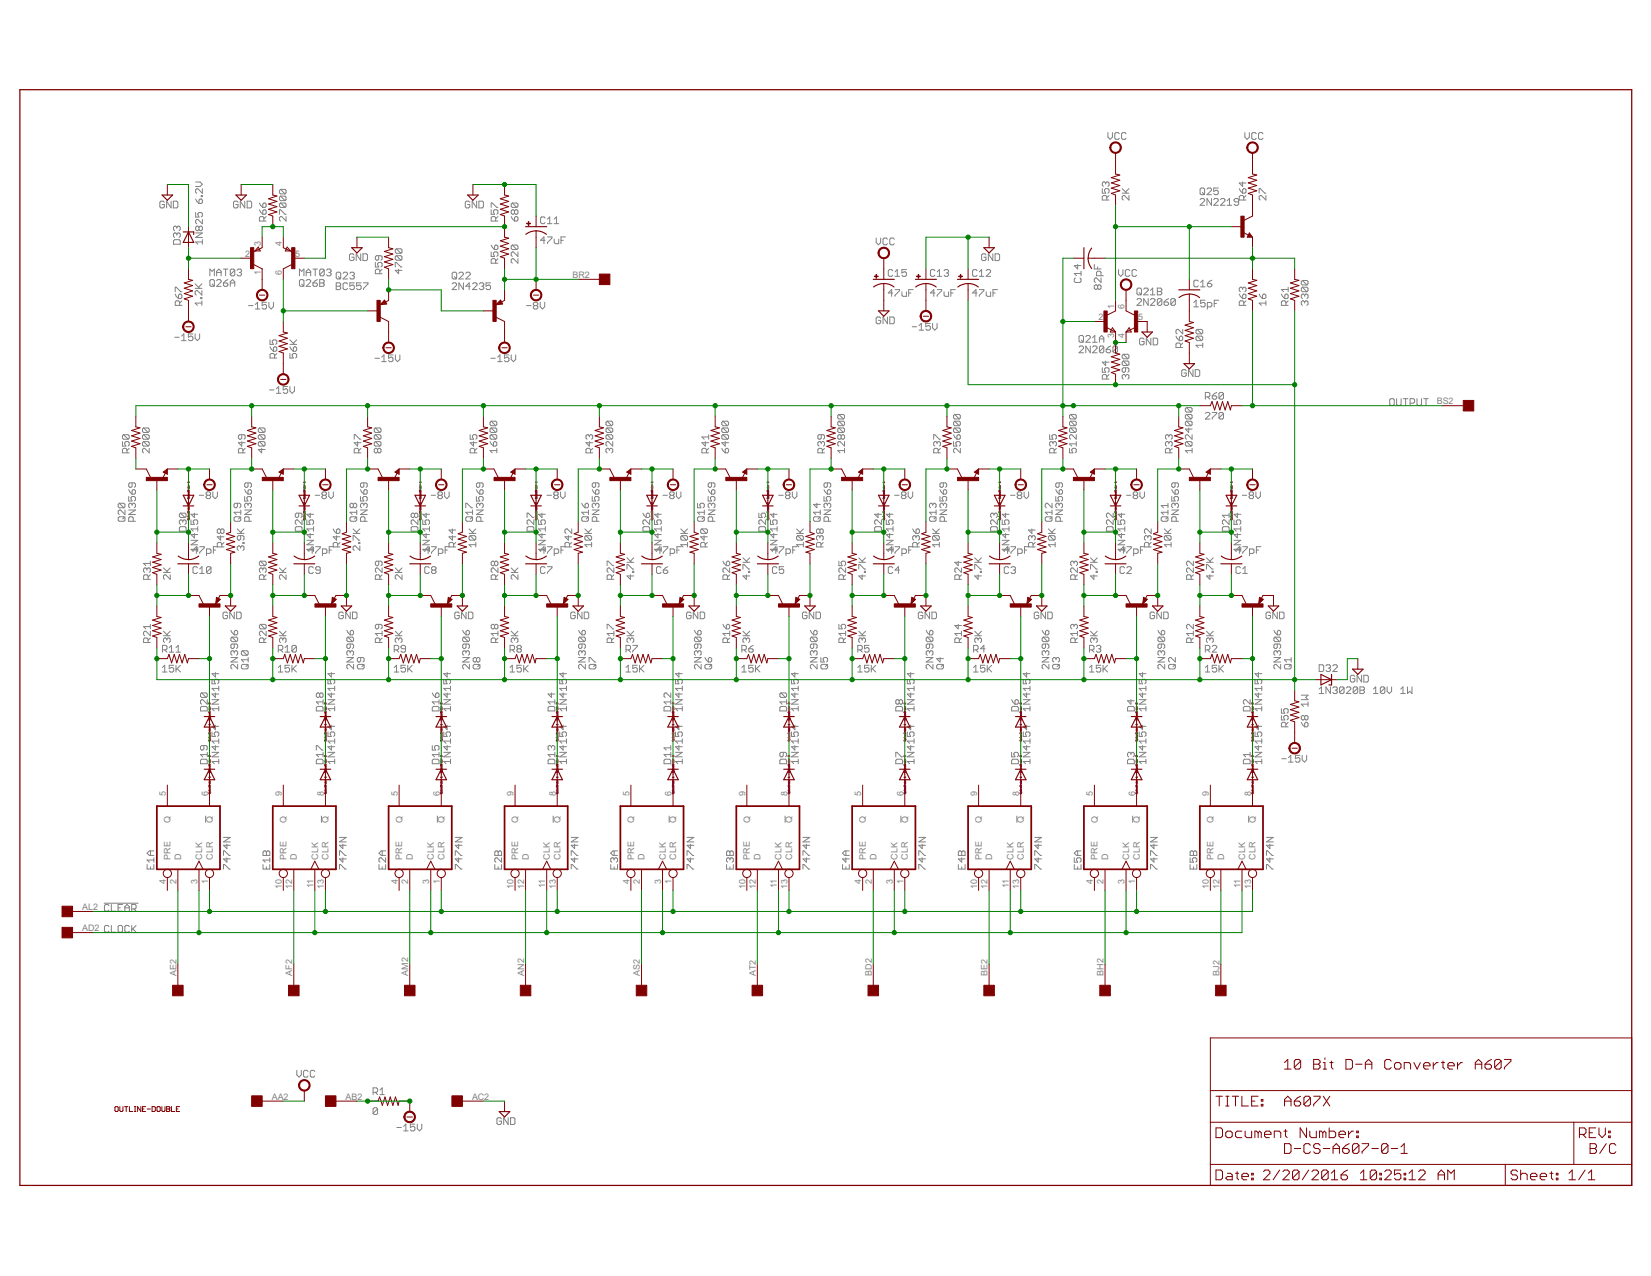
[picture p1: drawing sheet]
<svg xmlns="http://www.w3.org/2000/svg" width="279mm" height="216mm" viewBox="0 0 279 216" stroke-linecap="round" stroke-linejoin="round" font-family="sans-serif">
<defs><g id="words">
<g font-size="1.7" fill="#808080">
<text x="44.1" y="41.7" transform="rotate(-90 44.1 41.7)">3</text>
<text x="47.7" y="41.7" transform="rotate(-90 47.7 41.7)">4</text>
<text x="41.5" y="43.4">2</text>
<text x="44.1" y="46.6" transform="rotate(-90 44.1 46.6)">1</text>
<text x="47.7" y="46.6" transform="rotate(-90 47.7 46.6)">6</text>
<text x="50" y="43.4">5</text>
<text x="96.9" y="47">BR2</text>
<text x="188.5" y="52.4" transform="rotate(-90 188.5 52.4)">1</text>
<text x="190.3" y="52.4" transform="rotate(-90 190.3 52.4)">6</text>
<text x="185.9" y="54.1">2</text>
<text x="188.5" y="57.2" transform="rotate(-90 188.5 57.2)">3</text>
<text x="190.3" y="57.2" transform="rotate(-90 190.3 57.2)">4</text>
<text x="192.6" y="54.1">5</text>
<text x="243.2" y="68.4">BS2</text>
<text x="28.1" y="134.8" transform="rotate(-90 28.1 134.8)">5</text>
<text x="35.2" y="134.8" transform="rotate(-90 35.2 134.8)">6</text>
<text x="47.7" y="134.8" transform="rotate(-90 47.7 134.8)">9</text>
<text x="54.8" y="134.8" transform="rotate(-90 54.8 134.8)">8</text>
<text x="67.3" y="134.8" transform="rotate(-90 67.3 134.8)">5</text>
<text x="74.4" y="134.8" transform="rotate(-90 74.4 134.8)">6</text>
<text x="86.9" y="134.8" transform="rotate(-90 86.9 134.8)">9</text>
<text x="94" y="134.8" transform="rotate(-90 94 134.8)">8</text>
<text x="106.5" y="134.8" transform="rotate(-90 106.5 134.8)">5</text>
<text x="113.7" y="134.8" transform="rotate(-90 113.7 134.8)">6</text>
<text x="126.1" y="134.8" transform="rotate(-90 126.1 134.8)">9</text>
<text x="133.3" y="134.8" transform="rotate(-90 133.3 134.8)">8</text>
<text x="145.7" y="134.8" transform="rotate(-90 145.7 134.8)">5</text>
<text x="152.9" y="134.8" transform="rotate(-90 152.9 134.8)">6</text>
<text x="165.4" y="134.8" transform="rotate(-90 165.4 134.8)">9</text>
<text x="172.5" y="134.8" transform="rotate(-90 172.5 134.8)">8</text>
<text x="185" y="134.8" transform="rotate(-90 185 134.8)">5</text>
<text x="192.1" y="134.8" transform="rotate(-90 192.1 134.8)">6</text>
<text x="204.6" y="134.8" transform="rotate(-90 204.6 134.8)">9</text>
<text x="211.7" y="134.8" transform="rotate(-90 211.7 134.8)">8</text>
<text x="28.9" y="139.2" transform="rotate(-90 28.9 139.2)">Q</text>
<text x="36" y="139.2" transform="rotate(-90 36 139.2)">Q</text>
<text x="48.5" y="139.2" transform="rotate(-90 48.5 139.2)">Q</text>
<text x="55.6" y="139.2" transform="rotate(-90 55.6 139.2)">Q</text>
<text x="68.1" y="139.2" transform="rotate(-90 68.1 139.2)">Q</text>
<text x="75.2" y="139.2" transform="rotate(-90 75.2 139.2)">Q</text>
<text x="87.7" y="139.2" transform="rotate(-90 87.7 139.2)">Q</text>
<text x="94.8" y="139.2" transform="rotate(-90 94.8 139.2)">Q</text>
<text x="107.3" y="139.2" transform="rotate(-90 107.3 139.2)">Q</text>
<text x="114.4" y="139.2" transform="rotate(-90 114.4 139.2)">Q</text>
<text x="126.9" y="139.2" transform="rotate(-90 126.9 139.2)">Q</text>
<text x="134.1" y="139.2" transform="rotate(-90 134.1 139.2)">Q</text>
<text x="146.5" y="139.2" transform="rotate(-90 146.5 139.2)">Q</text>
<text x="153.7" y="139.2" transform="rotate(-90 153.7 139.2)">Q</text>
<text x="166.2" y="139.2" transform="rotate(-90 166.2 139.2)">Q</text>
<text x="173.3" y="139.2" transform="rotate(-90 173.3 139.2)">Q</text>
<text x="185.8" y="139.2" transform="rotate(-90 185.8 139.2)">Q</text>
<text x="192.9" y="139.2" transform="rotate(-90 192.9 139.2)">Q</text>
<text x="205.4" y="139.2" transform="rotate(-90 205.4 139.2)">Q</text>
<text x="212.5" y="139.2" transform="rotate(-90 212.5 139.2)">Q</text>
<text x="28.1" y="149.6" transform="rotate(-90 28.1 149.6)">4</text>
<text x="28.9" y="145.5" transform="rotate(-90 28.9 145.5)">PRE</text>
<text x="29.9" y="149.6" transform="rotate(-90 29.9 149.6)">2</text>
<text x="30.6" y="145.5" transform="rotate(-90 30.6 145.5)">D</text>
<text x="33.4" y="149.6" transform="rotate(-90 33.4 149.6)">3</text>
<text x="34.2" y="145.5" transform="rotate(-90 34.2 145.5)">CLK</text>
<text x="35.2" y="149.6" transform="rotate(-90 35.2 149.6)">1</text>
<text x="36" y="145.5" transform="rotate(-90 36 145.5)">CLR</text>
<text x="48.5" y="145.5" transform="rotate(-90 48.5 145.5)">PRE</text>
<text x="50.3" y="145.5" transform="rotate(-90 50.3 145.5)">D</text>
<text x="53.8" y="145.5" transform="rotate(-90 53.8 145.5)">CLK</text>
<text x="55.6" y="145.5" transform="rotate(-90 55.6 145.5)">CLR</text>
<text x="67.3" y="149.6" transform="rotate(-90 67.3 149.6)">4</text>
<text x="68.1" y="145.5" transform="rotate(-90 68.1 145.5)">PRE</text>
<text x="69.1" y="149.6" transform="rotate(-90 69.1 149.6)">2</text>
<text x="69.9" y="145.5" transform="rotate(-90 69.9 145.5)">D</text>
<text x="72.6" y="149.6" transform="rotate(-90 72.6 149.6)">3</text>
<text x="73.4" y="145.5" transform="rotate(-90 73.4 145.5)">CLK</text>
<text x="74.4" y="149.6" transform="rotate(-90 74.4 149.6)">1</text>
<text x="75.2" y="145.5" transform="rotate(-90 75.2 145.5)">CLR</text>
<text x="87.7" y="145.5" transform="rotate(-90 87.7 145.5)">PRE</text>
<text x="89.5" y="145.5" transform="rotate(-90 89.5 145.5)">D</text>
<text x="93" y="145.5" transform="rotate(-90 93 145.5)">CLK</text>
<text x="94.8" y="145.5" transform="rotate(-90 94.8 145.5)">CLR</text>
<text x="106.5" y="149.6" transform="rotate(-90 106.5 149.6)">4</text>
<text x="107.3" y="145.5" transform="rotate(-90 107.3 145.5)">PRE</text>
<text x="108.3" y="149.6" transform="rotate(-90 108.3 149.6)">2</text>
<text x="109.1" y="145.5" transform="rotate(-90 109.1 145.5)">D</text>
<text x="111.9" y="149.6" transform="rotate(-90 111.9 149.6)">3</text>
<text x="112.7" y="145.5" transform="rotate(-90 112.7 145.5)">CLK</text>
<text x="113.7" y="149.6" transform="rotate(-90 113.7 149.6)">1</text>
<text x="114.4" y="145.5" transform="rotate(-90 114.4 145.5)">CLR</text>
<text x="126.9" y="145.5" transform="rotate(-90 126.9 145.5)">PRE</text>
<text x="128.7" y="145.5" transform="rotate(-90 128.7 145.5)">D</text>
<text x="132.3" y="145.5" transform="rotate(-90 132.3 145.5)">CLK</text>
<text x="134" y="145.5" transform="rotate(-90 134 145.5)">CLR</text>
<text x="145.7" y="149.6" transform="rotate(-90 145.7 149.6)">4</text>
<text x="146.5" y="145.5" transform="rotate(-90 146.5 145.5)">PRE</text>
<text x="147.5" y="149.6" transform="rotate(-90 147.5 149.6)">2</text>
<text x="148.3" y="145.5" transform="rotate(-90 148.3 145.5)">D</text>
<text x="151.1" y="149.6" transform="rotate(-90 151.1 149.6)">3</text>
<text x="151.9" y="145.5" transform="rotate(-90 151.9 145.5)">CLK</text>
<text x="152.9" y="149.6" transform="rotate(-90 152.9 149.6)">1</text>
<text x="153.7" y="145.5" transform="rotate(-90 153.7 145.5)">CLR</text>
<text x="166.1" y="145.5" transform="rotate(-90 166.1 145.5)">PRE</text>
<text x="167.9" y="145.5" transform="rotate(-90 167.9 145.5)">D</text>
<text x="171.5" y="145.5" transform="rotate(-90 171.5 145.5)">CLK</text>
<text x="173.3" y="145.5" transform="rotate(-90 173.3 145.5)">CLR</text>
<text x="185" y="149.6" transform="rotate(-90 185 149.6)">4</text>
<text x="185.8" y="145.5" transform="rotate(-90 185.8 145.5)">PRE</text>
<text x="186.8" y="149.6" transform="rotate(-90 186.8 149.6)">2</text>
<text x="187.5" y="145.5" transform="rotate(-90 187.5 145.5)">D</text>
<text x="190.3" y="149.6" transform="rotate(-90 190.3 149.6)">3</text>
<text x="191.1" y="145.5" transform="rotate(-90 191.1 145.5)">CLK</text>
<text x="192.1" y="149.6" transform="rotate(-90 192.1 149.6)">1</text>
<text x="192.9" y="145.5" transform="rotate(-90 192.9 145.5)">CLR</text>
<text x="205.4" y="145.5" transform="rotate(-90 205.4 145.5)">PRE</text>
<text x="207.1" y="145.5" transform="rotate(-90 207.1 145.5)">D</text>
<text x="210.7" y="145.5" transform="rotate(-90 210.7 145.5)">CLK</text>
<text x="212.5" y="145.5" transform="rotate(-90 212.5 145.5)">CLR</text>
<text x="13.9" y="154">AL2</text>
<text x="47.7" y="150.4" transform="rotate(-90 47.7 150.4)">10</text>
<text x="49.5" y="150.4" transform="rotate(-90 49.5 150.4)">12</text>
<text x="53" y="150.3" transform="rotate(-90 53 150.3)">11</text>
<text x="54.8" y="150.4" transform="rotate(-90 54.8 150.4)">13</text>
<text x="86.9" y="150.4" transform="rotate(-90 86.9 150.4)">10</text>
<text x="88.7" y="150.4" transform="rotate(-90 88.7 150.4)">12</text>
<text x="92.3" y="150.3" transform="rotate(-90 92.3 150.3)">11</text>
<text x="94" y="150.4" transform="rotate(-90 94 150.4)">13</text>
<text x="126.1" y="150.4" transform="rotate(-90 126.1 150.4)">10</text>
<text x="127.9" y="150.4" transform="rotate(-90 127.9 150.4)">12</text>
<text x="131.5" y="150.3" transform="rotate(-90 131.5 150.3)">11</text>
<text x="133.3" y="150.4" transform="rotate(-90 133.3 150.4)">13</text>
<text x="165.4" y="150.4" transform="rotate(-90 165.4 150.4)">10</text>
<text x="167.1" y="150.4" transform="rotate(-90 167.1 150.4)">12</text>
<text x="170.7" y="150.3" transform="rotate(-90 170.7 150.3)">11</text>
<text x="172.5" y="150.4" transform="rotate(-90 172.5 150.4)">13</text>
<text x="204.6" y="150.4" transform="rotate(-90 204.6 150.4)">10</text>
<text x="206.4" y="150.4" transform="rotate(-90 206.4 150.4)">12</text>
<text x="209.9" y="150.3" transform="rotate(-90 209.9 150.3)">11</text>
<text x="211.7" y="150.4" transform="rotate(-90 211.7 150.4)">13</text>
<text x="13.9" y="157.5">AD2</text>
<text x="29.9" y="165.1" transform="rotate(-90 29.9 165.1)">AE2</text>
<text x="49.5" y="165.1" transform="rotate(-90 49.5 165.1)">AF2</text>
<text x="69.1" y="165.1" transform="rotate(-90 69.1 165.1)">AM2</text>
<text x="88.7" y="165.1" transform="rotate(-90 88.7 165.1)">AN2</text>
<text x="108.3" y="165.1" transform="rotate(-90 108.3 165.1)">AS2</text>
<text x="127.9" y="165.1" transform="rotate(-90 127.9 165.1)">AT2</text>
<text x="147.5" y="165.1" transform="rotate(-90 147.5 165.1)">BD2</text>
<text x="167.1" y="165.1" transform="rotate(-90 167.1 165.1)">BE2</text>
<text x="186.8" y="165.1" transform="rotate(-90 186.8 165.1)">BH2</text>
<text x="206.4" y="165.1" transform="rotate(-90 206.4 165.1)">BJ2</text>
<text x="46" y="186.1">AA2</text>
<text x="58.5" y="186.1">AB2</text>
<text x="79.9" y="186.1">AC2</text>
</g>
</g></defs>
<g fill="none" stroke="#800080" stroke-width=".17">
<path d="M31.7 83.8h.1M31.7 87.4h.1M31.7 83h.3v.1l-.2 .1zM31.7 82.5h.3v.2l-.1-.2M31.7 86.1h.3v.1l-.1 .1v-.2M31.8 84.2v.2l.1-.2 .1 .2M31.8 87.8v.2l.2-.2v.2M31.8 86.6h.2v.1h-.2zM31.9 83.5v.2l.1-.2M31.9 82.9h.1M31.9 82.2h.1M31.9 87.1v.2l.1-.2"/>
<path d="M31.9 86.5h.1M31.9 85.7h.1M31.9 82v.2M31.9 82.8v.1M31.9 85.6v.1M31.9 86.3v.2M32 84.1l-.1-.2v.2h.2M32 83.8l-.1 .1M32 83.3v.1l-.1-.1v-.1v.2M32 82.3v.1l-.1-.1v.1M32 81.6h-.3l.2 .1M32 87.7l-.1-.2v.2h.2"/>
<path d="M32 87.4h-.1M32 86.9v.1l-.1-.1v-.1v.2M32 85.9v.1l-.1-.1v-.1v.2M32 85.1v.1l-.1-.1-.1 .1M32 81.5v.2M32 83.8v.1M32 87.4h.1M51.3 83.8h.1M51.3 87.4h.1M51.4 83h.2v.1l-.2 .1zM51.4 82.5h.2v.2l-.1-.2M51.4 86.6h.2v.1h-.2z"/>
<path d="M51.4 86.1h.2v.1l-.1 .1v-.2M51.4 84.2v.2l.1-.2 .1 .1v.1M51.4 87.8v.2l.1-.2h.1v.2M51.5 83.5v.2l.1-.2M51.5 82.9h.1M51.5 82.2h.1M51.5 87.1v.2l.1-.2M51.5 86.5h.1M51.5 85.7h.1M51.5 82v.2M51.5 82.8v.1M51.5 85.6v.1"/>
<path d="M51.5 86.3v.2M51.6 84.1v-.1l-.1-.1v.2h.2M51.6 83.8l-.1 .1M51.6 83.3v.1l-.1-.1v-.1v.2M51.6 82.3v.1l-.1-.1v.1M51.6 81.6h-.2l.1 .1M51.6 87.7v-.2l-.1 .1v.1h.2M51.6 87.4h-.1M51.6 86.9v.1l-.1-.1v-.1v.2M51.6 85.9v.1l-.1-.1v-.1v.2M51.6 85.1v.1l-.1-.1-.1 .1M51.6 81.5v.2"/>
<path d="M51.6 83.8v.1M51.6 87.4h.1M70.9 83.8h.1M70.9 87.4h.1M71 83h.2v.1l-.2 .1zM71 82.5h.2v.2l-.1-.2M71 86.6h.2v.1h-.2zM71 86.1h.2v.1l-.1 .1v-.2M71 84.2v.1l.1 .1 .1-.2v.2M71 87.8v.1l.1 .1 .1-.2v.2M71.1 86.3l.1 .2M71.1 83.5v.2l.1-.2"/>
<path d="M71.1 82.9h.1M71.1 82.2h.1M71.1 87.1v.2l.1-.2M71.1 86.5h.1M71.1 85.7h.1M71.1 82l.1 .2M71.1 82.8l.1 .1M71.1 85.6l.1 .1M71.2 87.7l-.1-.2v.2h.2M71.2 84.1l-.1-.2v.2h.2M71.2 83.8l-.1 .1M71.2 83.3v.1l-.1-.1 .1-.1v.2"/>
<path d="M71.2 82.3v.1l-.1-.1h.1v.1M71.2 81.6h-.2l.1 .1M71.2 87.4h-.1M71.2 86.9v.1l-.1-.1 .1-.1v.2M71.2 85.9v.1l-.1-.1 .1-.1v.2M71.2 85.1v.1l-.2-.1v.1M71.2 81.5v.2M71.2 83.8v.1M71.2 87.4h.1M90.6 83.8h.1M90.6 87.4h.1M90.6 83h.2l.1 .1-.3 .1z"/>
<path d="M90.6 82.5h.3v.1l-.2 .1v-.2M90.6 86.6h.2l.1 .1h-.3zM90.6 86.1h.3v.1l-.2 .1v-.2M90.6 84.2v.2l.2-.2 .1 .1-.1 .1M90.6 87.8v.2l.2-.2h.1l-.1 .2M90.7 83.5v.2l.2-.2M90.7 82.9h.2M90.7 82.2h.2M90.7 87.1v.2l.2-.2M90.7 86.5h.2M90.7 85.7h.2M90.7 82l.1 .2"/>
<path d="M90.7 82.8l.1 .1M90.7 85.6l.1 .1M90.7 86.3l.1 .2M90.9 81.6h-.3l.1 .1M90.9 85.1v.1l-.2-.1-.1 .1M90.9 84.1v-.1l-.2-.1v.2h.3M90.9 83.8l-.2 .1M90.9 83.3l-.1 .1-.1-.1 .1-.1v.2M90.9 82.3l-.1 .1-.1-.1h.1v.1M90.9 87.7l-.1-.2-.1 .1v.1h.3M90.9 87.4h-.2M90.9 86.9l-.1 .1-.1-.1 .1-.1v.2"/>
<path d="M90.9 85.9l-.1 .1-.1-.1 .1-.1v.2M90.9 81.5v.2M90.9 83.8v.1M90.9 87.4h.1M110.2 83.8h.1M110.2 87.4h.1M110.2 83h.2l.1 .1-.2 .1zM110.2 82.5h.3l-.1 .2-.1-.2M110.2 86.6h.2l.1 .1h-.2zM110.2 86.1h.3v.1l-.2 .1v-.2M110.3 84.2l-.1 .1 .1 .1 .1-.2v.2M110.3 87.8l-.1 .1 .1 .1 .1-.2v.2"/>
<path d="M110.3 83.5v.2l.2-.2M110.3 82.9h.2M110.3 82.2h.2M110.3 87.1v.2l.2-.2M110.3 86.5h.2M110.3 85.7h.2M110.3 82l.1 .2M110.3 82.8l.1 .1M110.3 85.6l.1 .1M110.3 86.3l.1 .2M110.5 86.9l-.1 .1-.1-.1 .1-.1v.2M110.5 82.3l-.1 .1-.1-.1h.1v.1"/>
<path d="M110.5 84.1l-.2-.2v.2h.3M110.5 83.8l-.2 .1M110.5 83.3l-.1 .1-.1-.1 .1-.1v.2M110.5 81.6h-.3l.1 .1M110.5 87.7l-.2-.2v.2h.3M110.5 87.4h-.2M110.5 85.9l-.1 .1-.1-.1 .1-.1v.2M110.5 85.1v.1l-.3-.1 .1 .1M110.5 81.5v.2M110.5 83.8v.1M110.5 87.4h.1M129.8 83.8h.1"/>
<path d="M129.8 87.4h.1M129.8 82.5h.3l-.1 .2-.1-.2M129.8 86.1h.3v.1l-.2 .1v-.2M129.9 87.8v.2l.1-.2h.1l-.1 .2M129.9 84.2v.2l.1-.2v.2M129.9 83h.1l.1 .1-.2 .1zM129.9 86.6h.1l.1 .1h-.2zM129.9 83.5v.2l.2-.2M129.9 82.9h.2M129.9 82.2h.2M129.9 87.1v.2l.2-.2M129.9 86.5h.2"/>
<path d="M129.9 85.7h.2M129.9 82l.1 .2M129.9 82.8l.1 .1M129.9 85.6l.1 .1M129.9 86.3l.1 .2M130.1 87.7l-.1-.2-.1 .1v.1h.3M130.1 82.3l-.1 .1-.1-.1h.1v.1M130.1 84.1v-.1l-.2-.1v.2h.3M130.1 83.8l-.2 .1M130.1 83.3l-.1 .1-.1-.1 .1-.1v.2M130.1 81.6h-.3l.1 .1M130.1 87.4h-.2"/>
<path d="M130.1 86.9l-.1 .1-.1-.1 .1-.1v.2M130.1 85.9l-.1 .1-.1-.1 .1-.1v.2M130.1 85.1v.1l-.2-.1v.1M130.1 81.5v.2M130.1 83.8v.1M130.1 87.4h.1M149.4 83.8h.1M149.4 87.4h.1M149.4 83h.2l.1 .1-.2 .1zM149.4 82.5h.3l-.1 .2-.1-.2M149.4 86.6h.2l.1 .1h-.2zM149.4 86.1h.3v.1l-.1 .1-.1-.2"/>
<path d="M149.5 84.2v.2l.2-.1-.1 .1M149.5 87.8v.2l.2-.2-.1 .2M149.5 83.5l.1 .2 .1-.2M149.5 82.9h.2M149.5 82.2h.2M149.5 87.1l.1 .2 .1-.2M149.5 86.5h.2M149.5 85.7h.2M149.5 82l.1 .2M149.5 82.8l.1 .1M149.5 85.6l.1 .1M149.5 86.3l.1 .2"/>
<path d="M149.7 84.1l-.1-.2-.1 .2h.3M149.7 83.8l-.2 .1M149.7 83.3l-.1 .1-.1-.1 .1-.1v.2M149.7 82.3l-.1 .1-.1-.1h.1v.1M149.7 81.6h-.3l.1 .1M149.7 87.7l-.1-.2-.1 .2h.3M149.7 87.4h-.2M149.7 86.9l-.1 .1-.1-.1 .1-.1v.2M149.7 85.9l-.1 .1-.1-.1 .1-.1v.2M149.7 85.1v.1l-.2-.1v.1M149.7 81.5v.2M149.7 83.8v.1"/>
<path d="M149.7 87.4h.1M169 83.8h.1M169 87.4h.1M169 83h.3v.1l-.2 .1zM169 82.5h.3v.2l-.2-.2M169 86.6h.3v.1h-.2zM169 86.1h.3v.1l-.1 .1-.1-.2M169.1 87.8v.2l.1-.2 .1 .2M169.1 84.2v.2l.1-.2 .1 .2M169.1 83.5l.1 .2 .1-.2M169.1 82.9h.2M169.1 82.2h.2"/>
<path d="M169.1 87.1l.1 .2 .1-.2M169.1 86.5h.2M169.1 85.7h.2M169.1 82l.1 .2M169.1 82.8l.1 .1M169.1 85.6l.1 .1M169.1 86.3l.1 .2M169.3 84.1v-.1l-.1-.1-.1 .2h.3M169.3 83.8l-.2 .1M169.3 83.3v.1l-.2-.1 .1-.1v.2M169.3 82.3v.1l-.2-.1h.1v.1M169.3 81.6h-.3l.1 .1"/>
<path d="M169.3 87.7v-.2l-.2 .1v.1h.3M169.3 87.4h-.2M169.3 86.9v.1l-.2-.1 .1-.1v.2M169.3 85.9v.1l-.2-.1 .1-.1v.2M169.3 85.1v.1l-.2-.1v.1M169.3 81.5v.2M169.3 83.8v.1M169.3 87.4h.1M188.6 83.8h.1M188.6 87.4h.1M188.7 82.5h.2v.2l-.2-.2M188.7 86.1h.2v.1l-.1 .1-.1-.2"/>
<path d="M188.7 84.2v.2l.2-.1v.1M188.7 83h.2v.1l-.2 .1zM188.7 87.8v.2l.2-.2v.2M188.7 86.6h.2v.1h-.2zM188.7 83.5l.1 .2 .1-.2M188.7 82.9h.2M188.7 82.2h.2M188.7 87.1l.1 .2 .1-.2M188.7 86.5h.2M188.7 85.7h.2M188.7 82l.1 .2M188.7 82.8l.1 .1"/>
<path d="M188.7 85.6l.1 .1M188.7 86.3l.1 .2M188.9 85.1v.1l-.2-.1v.1M188.9 84.1l-.1-.2-.1 .2h.3M188.9 83.8l-.2 .1M188.9 83.3v.1l-.2-.1 .1-.1v.2M188.9 82.3v.1l-.2-.1h.1v.1M188.9 81.6h-.2v.1M188.9 87.7l-.1-.2-.1 .2h.3M188.9 87.4h-.2M188.9 86.9v.1l-.2-.1 .1-.1v.2M188.9 85.9v.1l-.2-.1 .1-.1v.2"/>
<path d="M188.9 81.5v.2M188.9 83.8v.1M188.9 87.4h.1M208.2 83.8h.1M208.2 87.4h.1M208.3 82.5h.2v.2l-.2-.2M208.3 86.1h.2v.1l-.1 .1-.1-.2M208.3 84.2v.2l.1-.2 .1 .2M208.3 83h.2v.1l-.2 .1zM208.3 86.6h.2v.1h-.2zM208.3 87.8v.2l.1-.2 .1 .2M208.3 83.5l.1 .2 .1-.2"/>
<path d="M208.3 87.1l.1 .2 .1-.2M208.3 82l.1 .2M208.3 82.8l.1 .1M208.3 85.6l.1 .1M208.3 86.3l.1 .2M208.3 82.9h.2M208.3 82.2h.2M208.3 86.5h.2M208.3 85.7h.2M208.5 85.1v.1l-.2-.1v.1M208.5 81.5v.2M208.5 82.3v.1l-.2-.1h.1v.1"/>
<path d="M208.5 83.3v.1l-.2-.1 .1-.1v.2M208.5 83.8v.1M208.5 84.1v-.1l-.1-.1-.1 .2h.3M208.5 85.9v.1l-.2-.1 .1-.1v.2M208.5 86.9v.1l-.2-.1 .1-.1v.2M208.5 87.4h.1M208.5 87.7v-.2l-.2 .1v.1h.3M208.5 83.8l-.2 .1M208.5 87.4h-.2M208.5 81.6h-.2v.1M35.3 120h.3l-.1 .1-.1-.1M35.4 119.6h.2"/>
<path d="M35.4 119.5l.1 .1M35.6 119.7l-.1 .2-.1-.2h.1v.2M35.6 118.9v.2l-.2-.2v.2M54.9 120h.3v.1l-.2-.1M55 119.6h.2M55 119.5l.1 .1M55.2 119.7v.2l-.2-.2h.1v.2M55.2 118.9v.2l-.2-.2-.1 .1 .1 .1M74.5 120h.3v.1h-.1l-.1-.1M74.6 119.6h.2M74.6 119.5l.1 .1M74.8 119.7v.2l-.2-.2h.1v.2"/>
<path d="M74.8 118.9v.2l-.2-.2v.2M94.1 120h.3v.1l-.1-.1M94.3 119.6h.1M94.3 119.5v.1M94.4 119.7v.2l-.1-.2v.2M94.4 118.9v.2l-.1-.2-.2 .1 .1 .1M113.8 120h.2v.1h-.1v-.1M113.9 119.6h.1M113.9 119.5v.1M114 119.7v.2l-.1-.2v.2M114 118.9v.2l-.1-.2-.1 .2M133.4 120h.2v.1h-.1v-.1"/>
<path d="M133.5 119.6h.1M133.5 119.5l.1 .1M133.6 119.7v.2l-.1-.2h.1v.2M133.6 118.9v.2l-.1-.2-.1 .1v.1M153 120h.3v.1h-.2v-.1M153.1 119.6h.2M153.1 119.5l.1 .1M153.3 119.7l-.1 .2-.1-.2h.1v.2M153.3 118.9v.2l-.2-.2-.1 .2M172.6 120h.3v.1h-.2v-.1M172.7 119.6h.2M172.7 119.5l.1 .1"/>
<path d="M172.9 119.7l-.1 .2-.1-.2h.1v.2M172.9 118.9v.2l-.2-.2v.2M192.2 120h.3v.1h-.2v-.1M192.3 119.6h.2M192.3 119.5l.1 .1M192.5 119.7l-.1 .2-.1-.2h.1v.2M192.5 118.9v.2l-.2-.2v.2M211.8 120h.3v.1h-.1l-.1-.1M211.9 119.5l.1 .1M211.9 119.6h.2M212.1 118.9v.2l-.2-.2v.2M212.1 119.7l-.1 .2-.1-.2h.1v.2"/>
<path d="M35.3 133.7h.1M35.3 130.2h.1M35.3 124.8h.1M35.3 121.3h.1M35.3 132.9h.2l.1 .1-.2 .1zM35.3 132.4h.3l-.1 .2-.1-.2M35.3 129.4l.2-.1 .1 .2h-.2zM35.3 128.9h.3l-.1 .1-.1-.1M35.3 124h.2l.1 .1-.2 .1zM35.3 123.5h.3l-.1 .2-.1-.2M35.3 120.5l.2-.1 .1 .2h-.2zM35.4 134.1l-.1 .2 .2-.2v.2"/>
<path d="M35.4 130.6l-.1 .1 .2-.1v.1M35.4 125.2l-.1 .1 .2-.1v.2M35.4 121.6l-.1 .2 .2-.2v.2M35.4 133.4l.1 .2 .1-.2M35.4 132.8h.2M35.4 132.1h.2M35.4 129.9l.1 .1 .1-.1M35.4 129.3h.2M35.4 128.5h.2M35.4 124.5l.1 .2 .1-.2M35.4 123.9h.2M35.4 123.2h.2"/>
<path d="M35.4 120.9l.1 .2 .1-.2M35.4 120.4h.2M35.4 120.2l.1 .2M35.4 123l.1 .2M35.4 123.8l.1 .1M35.4 128.4l.1 .1M35.4 129.1l.1 .2M35.4 132l.1 .1M35.4 132.7l.1 .1M35.6 134l-.1-.1h-.1v.1h.3M35.6 133.7l-.2 .1M35.6 133.2l-.1 .1-.1-.1h.1v.1"/>
<path d="M35.6 132.2l-.1 .1-.1-.1h.1v.1M35.6 131.5h-.3l.1 .1M35.6 130.5l-.1-.2-.1 .2h.3M35.6 130.2h-.2M35.6 129.6l-.1 .2-.1-.2h.1v.2M35.6 128.7l-.1 .1-.1-.1 .1-.1v.2M35.6 127.8v.2l-.2-.2v.2M35.6 125.1l-.1-.2-.1 .2h.3M35.6 124.8l-.2 .1M35.6 124.3l-.1 .1-.1-.1 .1-.1v.2M35.6 123.3l-.1 .1-.1-.1h.1v.1M35.6 122.6h-.3l.1 .1"/>
<path d="M35.6 121.6l-.1-.2h-.1v.2h.3M35.6 121.3h-.2M35.6 120.7l-.1 .2-.1-.2h.1v.2M35.6 121.2v.1M35.6 122.5v.2M35.6 124.8v.1M35.6 130.1v.1M35.6 131.4v.2M35.6 133.7v.1M54.9 133.7h.1M54.9 130.2h.1M54.9 124.8h.1"/>
<path d="M54.9 121.3h.1M54.9 132.9h.3v.1l-.2 .1zM54.9 132.4h.3v.2l-.2-.2M54.9 129.4l.3-.1v.2h-.2zM54.9 128.9h.3v.1l-.2-.1M54.9 124h.3v.1l-.2 .1zM54.9 123.5h.3v.2l-.2-.2M54.9 120.5l.3-.1v.2h-.2zM55 134.1v.2l.1-.2 .1 .2M55 130.6v.1l.1-.1 .1 .1M55 125.2v.2l.1-.2 .1 .2M55 121.6v.2l.1-.2 .1 .2"/>
<path d="M55 133.4l.1 .2 .1-.2M55 132.8h.2M55 132.1h.2M55 129.9l.1 .1 .1-.1M55 129.3h.2M55 128.5h.2M55 124.5l.1 .2 .1-.2M55 123.9h.2M55 123.2h.2M55 120.9l.1 .2 .1-.2M55 120.4h.2M55 120.2l.1 .2"/>
<path d="M55 123l.1 .2M55 123.8l.1 .1M55 128.4l.1 .1M55 129.1l.1 .2M55 132l.1 .1M55 132.7l.1 .1M55.2 134v-.1h-.2v.1h.3M55.2 133.7l-.2 .1M55.2 133.2v.1l-.2-.1h.1v.1M55.2 132.2v.1l-.2-.1h.1v.1M55.2 131.5h-.3l.1 .1M55.2 130.5l-.1-.2-.1 .2h.3"/>
<path d="M55.2 130.2h-.2M55.2 129.6v.2l-.2-.2h.1v.2M55.2 128.7v.1l-.2-.1 .1-.1v.2M55.2 127.8v.2l-.2-.2-.1 .1 .1 .1M55.2 125.1l-.1-.2-.1 .2h.3M55.2 124.8l-.2 .1M55.2 124.3v.1l-.2-.1 .1-.1v.2M55.2 123.3v.1l-.2-.1h.1v.1M55.2 122.6h-.3l.1 .1M55.2 121.6v-.2h-.2v.2h.3M55.2 121.3h-.2M55.2 120.7v.2l-.2-.2h.1v.2"/>
<path d="M55.2 121.2v.1M55.2 122.5v.2M55.2 124.8v.1M55.2 130.1v.1M55.2 131.4v.2M55.2 133.7v.1M74.5 133.7h.1M74.5 130.2h.1M74.5 124.8h.1M74.5 121.3h.1M74.5 132.9h.3v.1l-.2 .1zM74.5 132.4h.3v.2h-.1l-.1-.2"/>
<path d="M74.5 129.4l.3-.1v.2h-.2zM74.5 128.9h.3v.1h-.1l-.1-.1M74.5 124h.3v.1l-.2 .1zM74.5 123.5h.3v.2h-.1l-.1-.2M74.5 120.5l.3-.1v.2h-.2zM74.6 134.1v.2l.1-.2 .1 .1v.1M74.6 130.6v.1l.1-.1h.1v.1M74.6 125.2v.2l.1-.2 .1 .1v.1M74.6 121.6v.2l.1-.2 .1 .1v.1M74.6 133.4l.1 .2 .1-.2M74.6 132.8h.2M74.6 132.1h.2"/>
<path d="M74.6 129.9l.1 .1h.1v-.1M74.6 129.3h.2M74.6 128.5h.2M74.6 124.5l.1 .2 .1-.2M74.6 123.9h.2M74.6 123.2h.2M74.6 120.9l.1 .2h.1v-.2M74.6 120.4h.2M74.6 120.2l.1 .2M74.6 123l.1 .2M74.6 123.8l.1 .1M74.6 128.4l.1 .1"/>
<path d="M74.6 129.1l.1 .2M74.6 132l.1 .1M74.6 132.7l.1 .1M74.8 134v-.1h-.2v.1h.3M74.8 133.7l-.2 .1M74.8 133.2l-.1 .1v-.1v.1M74.8 132.2v.1l-.2-.1h.1v.1M74.8 131.5h-.3l.1 .1M74.8 130.5v-.2h-.2v.2h.3M74.8 130.2h-.2M74.8 129.6v.2l-.2-.2h.1v.2M74.8 128.7l-.1 .1v-.2v.2"/>
<path d="M74.8 127.8v.2l-.2-.2v.2M74.8 125.1l-.1-.2-.1 .2h.3M74.8 124.8l-.2 .1M74.8 124.3v.1l-.2-.1 .1-.1v.2M74.8 123.3v.1l-.2-.1h.1v.1M74.8 122.6h-.3l.1 .1M74.8 121.6v-.2h-.2v.2h.3M74.8 121.3h-.2M74.8 120.7v.2l-.2-.2h.1v.2M74.8 121.2v.1M74.8 122.5v.2M74.8 124.8v.1"/>
<path d="M74.8 130.1v.1M74.8 131.4v.2M74.8 133.7v.1M94.1 133.7h.1M94.1 130.2h.1M94.1 124.8h.1M94.1 121.3h.1M94.1 132.9h.3v.1l-.2 .1zM94.1 132.4h.3v.2l-.1-.2M94.1 129.4l.3-.1v.2h-.2zM94.1 128.9h.3v.1l-.1-.1M94.1 124h.3v.1l-.2 .1z"/>
<path d="M94.1 123.5h.3v.2l-.1-.2M94.1 120.5l.3-.1v.2h-.2zM94.2 134.1l-.1 .2h.2l.1-.2v.2M94.2 130.6l-.1 .1h.2l.1-.1v.1M94.2 125.2l-.1 .1 .2 .1 .1-.2v.2M94.2 121.6l-.1 .2h.2l.1-.2v.2M94.3 133.4v.2l.1-.2M94.3 132.8h.1M94.3 132.1h.1M94.3 129.9v.1l.1-.1M94.3 129.3h.1M94.3 128.5h.1"/>
<path d="M94.3 124.5v.2l.1-.2M94.3 123.9h.1M94.3 123.2h.1M94.3 120.9v.2l.1-.2M94.3 120.4h.1M94.3 120.2v.2M94.3 123v.2M94.3 123.8v.1M94.3 128.4v.1M94.3 129.1v.2M94.3 132v.1M94.3 132.7v.1"/>
<path d="M94.4 134v-.1h-.1v.1h.2M94.4 133.7l-.1 .1M94.4 133.2v.1l-.1-.1v.1M94.4 132.2v.1l-.1-.1v.1M94.4 131.5h-.3l.2 .1M94.4 130.5l-.1-.2v.2h.2M94.4 130.2h-.1M94.4 129.6v.2l-.1-.2v.2M94.4 128.7v.1l-.1-.1v-.1v.2M94.4 127.8v.2l-.1-.2-.2 .1 .1 .1M94.4 125.1l-.1-.2v.2h.2M94.4 124.8l-.1 .1"/>
<path d="M94.4 124.3v.1l-.1-.1v-.1v.2M94.4 123.3v.1l-.1-.1v.1M94.4 122.6h-.3l.2 .1M94.4 121.6v-.2h-.1v.2h.2M94.4 121.3h-.1M94.4 120.7v.2l-.1-.2v.2M94.4 121.2v.1M94.4 122.5v.2M94.4 124.8v.1M94.4 130.1v.1M94.4 131.4v.2M94.4 133.7v.1"/>
<path d="M113.7 133.7h.1M113.7 130.2h.1M113.7 124.8h.1M113.7 121.3h.1M113.8 132.9h.2v.1l-.2 .1zM113.8 132.4h.2v.2h-.1v-.2M113.8 129.4l.2-.1v.2h-.2zM113.8 128.9h.2v.1h-.1v-.1M113.8 124h.2v.1l-.2 .1zM113.8 123.5h.2v.2h-.1v-.2M113.8 120.5l.2-.1v.2h-.2zM113.8 134.1v.2l.1-.2 .1 .1v.1"/>
<path d="M113.8 130.6v.1l.1-.1h.1v.1M113.8 125.2v.2l.1-.2 .1 .1v.1M113.8 121.6v.2l.1-.2 .1 .1v.1M113.9 133.4v.2l.1-.2M113.9 132.8h.1M113.9 132.1h.1M113.9 129.9v.1h.1v-.1M113.9 129.3h.1M113.9 128.5h.1M113.9 124.5v.2l.1-.2M113.9 123.9h.1M113.9 123.2h.1"/>
<path d="M113.9 120.9v.2h.1v-.2M113.9 120.4h.1M113.9 120.2v.2M113.9 123v.2M113.9 123.8v.1M113.9 128.4v.1M113.9 129.1v.2M113.9 132v.1M113.9 132.7v.1M114 134v-.1h-.1v.1h.2M114 133.7l-.1 .1M114 133.2l-.1 .1v-.1v.1"/>
<path d="M114 132.2v.1l-.1-.1v.1M114 131.5h-.2l.1 .1M114 130.5v-.2h-.1v.2h.2M114 130.2h-.1M114 129.6v.2l-.1-.2v.2M114 128.7l-.1 .1v-.2v.2M114 127.8v.2l-.1-.2-.1 .2M114 125.1l-.1-.2v.2h.2M114 124.8l-.1 .1M114 124.3v.1l-.1-.1v-.1v.2M114 123.3v.1l-.1-.1v.1M114 122.6h-.2l.1 .1"/>
<path d="M114 121.6v-.2h-.1v.2h.2M114 121.3h-.1M114 120.7v.2l-.1-.2v.2M114 121.2v.1M114 122.5v.2M114 124.8v.1M114 130.1v.1M114 131.4v.2M114 133.7v.1M133.3 133.7h.1M133.3 130.2h.1M133.3 124.8h.1"/>
<path d="M133.3 121.3h.1M133.4 132.9h.2v.1l-.2 .1zM133.4 132.4h.2v.2l-.1-.2M133.4 129.4l.2-.1v.2h-.2zM133.4 128.9h.2v.1h-.1v-.1M133.4 124h.2v.1l-.2 .1zM133.4 123.5h.2v.2l-.1-.2M133.4 120.5l.2-.1v.2h-.2zM133.4 134.1v.2h.1l.1-.2v.2M133.4 130.6v.1h.1l.1-.1v.1M133.4 125.2v.1l.1 .1 .1-.2v.2M133.4 121.6v.2h.1l.1-.2v.2"/>
<path d="M133.5 133.4v.2l.1-.2M133.5 132.8h.1M133.5 132.1h.1M133.5 129.9v.1l.1-.1M133.5 129.3h.1M133.5 128.5h.1M133.5 124.5v.2l.1-.2M133.5 123.9h.1M133.5 123.2h.1M133.5 120.9v.2l.1-.2M133.5 120.4h.1M133.5 120.2l.1 .2"/>
<path d="M133.5 123l.1 .2M133.5 123.8l.1 .1M133.5 128.4l.1 .1M133.5 129.1l.1 .2M133.5 132l.1 .1M133.5 132.7l.1 .1M133.6 134l-.1-.1v.1h.2M133.6 133.7l-.1 .1M133.6 133.2l-.1 .1v-.1l.1 .1M133.6 132.2v.1l-.1-.1h.1v.1M133.6 131.5h-.2l.1 .1M133.6 130.5l-.1-.2v.2h.2"/>
<path d="M133.6 130.2h-.1M133.6 129.6v.2l-.1-.2h.1v.2M133.6 128.7l-.1 .1v-.2l.1 .2M133.6 127.8v.2l-.1-.2-.1 .1v.1M133.6 125.1l-.1-.2v.2h.2M133.6 124.8l-.1 .1M133.6 124.3v.1l-.1-.1 .1-.1v.2M133.6 123.3v.1l-.1-.1h.1v.1M133.6 122.6h-.2l.1 .1M133.6 121.6l-.1-.2v.2h.2M133.6 121.3h-.1M133.6 120.7v.2l-.1-.2h.1v.2"/>
<path d="M133.6 121.2v.1M133.6 122.5v.2M133.6 124.8v.1M133.6 130.1v.1M133.6 131.4v.2M133.6 133.7v.1M153 133.7h.1M153 130.2h.1M153 124.8h.1M153 121.3h.1M153 132.9h.2l.1 .1-.3 .1zM153 132.4h.3v.2h-.2v-.2"/>
<path d="M153 129.4l.2-.1 .1 .2h-.3zM153 128.9h.3v.1h-.2v-.1M153 124h.2l.1 .1-.3 .1zM153 123.5h.3l-.1 .2h-.1v-.2M153 120.5l.2-.1 .1 .2h-.3zM153 134.1v.2l.2-.2v.2M153 130.6v.1l.2-.1v.1M153 125.2v.2l.2-.2v.2M153 121.6v.2l.2-.2v.2M153.1 133.4v.2l.2-.2M153.1 132.8h.2M153.1 132.1h.2"/>
<path d="M153.1 129.9v.1h.2v-.1M153.1 129.3h.2M153.1 128.5h.2M153.1 124.5v.2l.2-.2M153.1 123.9h.2M153.1 123.2h.2M153.1 120.9v.2h.2v-.2M153.1 120.4h.2M153.1 120.2l.1 .2M153.1 123l.1 .2M153.1 123.8l.1 .1M153.1 128.4l.1 .1"/>
<path d="M153.1 129.1l.1 .2M153.1 132l.1 .1M153.1 132.7l.1 .1M153.3 134l-.1-.1h-.1v.1h.3M153.3 133.7l-.2 .1M153.3 133.2l-.2 .1v-.1l.1 .1M153.3 132.2l-.1 .1-.1-.1h.1v.1M153.3 131.5h-.3l.1 .1M153.3 130.5v-.2h-.2v.2h.3M153.3 130.2h-.2M153.3 129.6l-.1 .2-.1-.2h.1v.2M153.3 128.7l-.2 .1v-.2l.1 .2"/>
<path d="M153.3 127.8v.2l-.2-.2-.1 .2M153.3 125.1l-.2-.2v.2h.3M153.3 124.8l-.2 .1M153.3 124.3l-.1 .1-.1-.1 .1-.1v.2M153.3 123.3l-.1 .1-.1-.1h.1v.1M153.3 122.6h-.3l.1 .1M153.3 121.6l-.1-.2h-.1v.2h.3M153.3 121.3h-.2M153.3 120.7l-.1 .2-.1-.2h.1v.2M153.3 121.2v.1M153.3 122.5v.2M153.3 124.8v.1"/>
<path d="M153.3 130.1v.1M153.3 131.4v.2M153.3 133.7v.1M172.6 133.7h.1M172.6 130.2h.1M172.6 124.8h.1M172.6 121.3h.1M172.6 132.9h.2l.1 .1-.2 .1zM172.6 132.4h.3l-.1 .2-.1-.2M172.6 129.4l.2-.1 .1 .2h-.2zM172.6 128.9h.3v.1h-.2v-.1M172.6 124h.2l.1 .1-.2 .1z"/>
<path d="M172.6 123.5h.3l-.1 .2-.1-.2M172.6 120.5l.2-.1 .1 .2h-.2zM172.7 134.1v.2l.2-.1-.1 .1M172.7 130.6l-.1 .1 .2-.1v.1M172.7 125.2v.2l.2-.1-.1 .1M172.7 121.6l-.1 .2 .2-.2v.2M172.7 133.4v.2l.2-.2M172.7 132.8h.2M172.7 132.1h.2M172.7 129.9v.1l.2-.1M172.7 129.3h.2M172.7 128.5h.2"/>
<path d="M172.7 124.5v.2l.2-.2M172.7 123.9h.2M172.7 123.2h.2M172.7 120.9v.2l.2-.2M172.7 120.4h.2M172.7 120.2l.1 .2M172.7 123l.1 .2M172.7 123.8l.1 .1M172.7 128.4l.1 .1M172.7 129.1l.1 .2M172.7 132l.1 .1M172.7 132.7l.1 .1"/>
<path d="M172.9 134l-.2-.1v.1h.3M172.9 133.7l-.2 .1M172.9 133.2l-.2 .1v-.1l.1 .1M172.9 132.2l-.1 .1-.1-.1h.1v.1M172.9 131.5h-.3l.1 .1M172.9 130.5l-.2-.2v.2h.3M172.9 130.2h-.2M172.9 129.6l-.1 .2-.1-.2h.1v.2M172.9 128.7l-.2 .1v-.2l.1 .2M172.9 127.8v.2l-.2-.2v.2M172.9 125.1l-.2-.2v.2h.3M172.9 124.8l-.2 .1"/>
<path d="M172.9 124.3l-.1 .1-.1-.1 .1-.1v.2M172.9 123.3l-.1 .1-.1-.1h.1v.1M172.9 122.6h-.3l.1 .1M172.9 121.6l-.2-.2v.2h.3M172.9 121.3h-.2M172.9 120.7l-.1 .2-.1-.2h.1v.2M172.9 121.2v.1M172.9 122.5v.2M172.9 124.8v.1M172.9 130.1v.1M172.9 131.4v.2M172.9 133.7v.1"/>
<path d="M192.2 133.7h.1M192.2 130.2h.1M192.2 124.8h.1M192.2 121.3h.1M192.2 132.9h.2l.1 .1-.2 .1zM192.2 132.4h.3v.2h-.2v-.2M192.2 129.4l.2-.1 .1 .2h-.2zM192.2 128.9h.3v.1h-.2v-.1M192.2 124h.2l.1 .1-.2 .1zM192.2 123.5h.3l-.1 .2h-.1v-.2M192.2 120.5l.2-.1 .1 .2h-.2zM192.3 134.1v.2l.1-.2v.2"/>
<path d="M192.3 130.6v.1l.1-.1v.1M192.3 125.2v.2l.1-.2v.2M192.3 121.6v.2l.1-.2v.2M192.3 133.4v.2l.2-.2M192.3 132.8h.2M192.3 132.1h.2M192.3 129.9v.1h.2v-.1M192.3 129.3h.2M192.3 128.5h.2M192.3 124.5v.2l.2-.2M192.3 123.9h.2M192.3 123.2h.2"/>
<path d="M192.3 120.9v.2h.2v-.2M192.3 120.4h.2M192.3 120.2l.1 .2M192.3 123l.1 .2M192.3 123.8l.1 .1M192.3 128.4l.1 .1M192.3 129.1l.1 .2M192.3 132l.1 .1M192.3 132.7l.1 .1M192.5 134l-.1-.1h-.1v.1h.3M192.5 133.7l-.2 .1M192.5 133.2l-.2 .1v-.1l.1 .1"/>
<path d="M192.5 132.2l-.1 .1-.1-.1h.1v.1M192.5 131.5h-.3l.1 .1M192.5 130.5v-.2h-.2v.2h.3M192.5 130.2h-.2M192.5 129.6l-.1 .2-.1-.2h.1v.2M192.5 128.7l-.2 .1v-.2l.1 .2M192.5 127.8v.2l-.2-.2v.2M192.5 125.1l-.2-.2v.2h.3M192.5 124.8l-.2 .1M192.5 124.3l-.1 .1-.1-.1 .1-.1v.2M192.5 123.3l-.1 .1-.1-.1h.1v.1M192.5 122.6h-.3l.1 .1"/>
<path d="M192.5 121.6l-.1-.2h-.1v.2h.3M192.5 121.3h-.2M192.5 120.7l-.1 .2-.1-.2h.1v.2M192.5 121.2v.1M192.5 122.5v.2M192.5 124.8v.1M192.5 130.1v.1M192.5 131.4v.2M192.5 133.7v.1M211.8 133.7h.1M211.8 130.2h.1M211.8 124.8h.1"/>
<path d="M211.8 121.3h.1M211.8 123.5h.3l-.1 .2-.1-.2M211.8 128.9h.3v.1h-.1l-.1-.1M211.8 132.4h.3l-.1 .2-.1-.2M211.9 134.1v.2l.2-.1-.1 .1M211.9 120.4h.1l.1 .2h-.2zM211.9 121.6l-.1 .2 .2-.2v.2M211.9 124h.1l.1 .1-.2 .1zM211.9 125.2v.2l.2-.1-.1 .1M211.9 129.3h.1l.1 .2h-.2zM211.9 130.6l-.1 .1 .2-.1v.1M211.9 132.9h.2l-.1 .2h-.1z"/>
<path d="M211.9 120.9l.1 .2 .1-.2M211.9 124.5l.1 .2 .1-.2M211.9 129.9l.1 .1 .1-.1M211.9 133.4l.1 .2 .1-.2M211.9 120.2l.1 .2M211.9 123l.1 .2M211.9 123.8l.1 .1M211.9 128.4l.1 .1M211.9 129.1l.1 .2M211.9 132l.1 .1M211.9 132.7l.1 .1M211.9 132.8h.2"/>
<path d="M211.9 132.1h.2M211.9 129.3h.2M211.9 128.5h.2M211.9 123.9h.2M211.9 123.2h.2M211.9 120.4h.2M212.1 127.8v.2l-.2-.2v.2M212.1 120.7l-.1 .2-.1-.2h.1v.2M212.1 121.2v.1M212.1 121.6l-.1-.2-.1 .2h.3M212.1 122.5v.2M212.1 123.3l-.1 .1-.1-.1h.1v.1"/>
<path d="M212.1 124.3l-.1 .1-.1-.1 .1-.1v.2M212.1 124.8v.1M212.1 125.1l-.1-.2-.1 .2h.3M212.1 128.7l-.1 .1v-.2v.2M212.1 129.6l-.1 .2-.1-.2h.1v.2M212.1 130.1v.1M212.1 130.5l-.1-.2-.1 .2h.3M212.1 131.4v.2M212.1 132.2l-.1 .1-.1-.1h.1v.1M212.1 133.2l-.1 .1v-.1v.1M212.1 133.7v.1M212.1 134l-.1-.1-.1 .1h.3"/>
<path d="M212.1 121.3h-.2M212.1 124.8l-.2 .1M212.1 130.2h-.2M212.1 133.7l-.2 .1M212.1 131.5h-.3l.1 .1M212.1 122.6h-.3l.1 .1"/>
</g>
<g fill="none" stroke="#808080" stroke-width=".17">
<path d="M27.8 34.2l-.2-.2h-.4l-.1 .2v.8l.1 .2h.4l.2-.2v-.4h-.4M29 34v1.2l-.8-1.2v1.2M29.3 34h.6l.2 .2v.8l-.2 .2h-.6zM29.9 39.6l.2-.2h.2l.2 .2v.4l-.2 .2M29.9 38.5l.2-.2h.2l.2 .2v.3l-.2 .2M29.9 39.6l-.2-.2h-.2l-.1 .2v.4l.1 .2M29.9 38.5l-.2-.2h-.2l-.1 .2v.3l.1 .2M29.9 38.5v.2M29.9 39.6v.2M33.1 36v.7h.6l-.2-.4v-.1l.2-.2h.4l.1 .2v.3l-.1 .2M33.1 39.4h1.1l-1.1 .8h1.1M33.1 33.7l.6 .7"/>
<path d="M33.1 30.8h.8l.3 .4-.3 .4h-.8M33.7 33.9l.2-.2h.2l.1 .2v.3l-.1 .2h-.4zM33.7 38.5l.2-.2h.2l.1 .2v.3l-.1 .2h-.2l-.2-.2M33.7 38.5l-.2-.2h-.2l-.2 .2v.3l.2 .2h.2l.2-.2M33.7 38.5v.3M34.1 33.1h.1v.2h-.1zM34.2 31.9v.8l-.7-.8h-.2l-.2 .2v.4l.2 .2M34.2 37.1v.8l-.7-.8h-.2l-.2 .2v.4l.2 .2M40.3 34.2l-.2-.2h-.4l-.2 .2v.8l.2 .2h.4l.2-.2v-.4h-.4M41.4 34v1.2l-.7-1.2v1.2M41.8 34h.6l.2 .2v.8l-.2 .2h-.6zM43.9 35.5l.6 .8"/>
<path d="M43.9 34.4l.6 .7M44.5 35.7l.2-.2h.2l.1 .2v.4l-.1 .2h-.4zM44.5 34.5l.2-.1h.2l.1 .1v.4l-.1 .2h-.4zM44.7 37.4v-.6l-.2-.2h-.4l-.2 .2v.6h1.1M45 36.6l-.3 .4M47.3 36.3v-.8h.2l.7 .8h.2M47.5 32l-.2 .2v.4l.2 .2h.7M47.5 33.2l-.2 .2v.4l.2 .2h.7M47.5 34.4l-.2 .1v.4l.2 .2h.7M47.5 32h.7l.2 .2v.4l-.2 .2M47.5 33.2h.7l.2 .2v.4l-.2 .2M47.5 34.4h.7l.2 .1v.4l-.2 .2"/>
<path d="M47.5 34.4l.7 .7M47.5 33.2l.7 .8M47.5 32l.7 .8M48.4 36.6v.8l-.7-.8h-.2l-.2 .2v.4l.2 .2M79.5 34.2l-.2-.2h-.4l-.2 .2v.8l.2 .2h.4l.2-.2v-.4h-.4M80.7 34v1.2l-.8-1.2v1.2M81 34h.6l.2 .2v.8l-.2 .2h-.6zM83.1 35.5v.8h.6l-.2-.4v-.2l.2-.2h.4l.2 .2v.4l-.2 .2M83.1 35.1v-.7h.2l.8 .7h.2M83.9 37.4v-.6l-.2-.2h-.4l-.2 .2v.6h1.2M84.3 36.6l-.4 .4M86.5 36.6l.6 .8"/>
<path d="M86.7 34.4l-.2 .1v.4l.2 .2h.8M86.7 34.4h.8l.2 .1v.4l-.2 .2M86.7 34.4l.8 .7M87.1 35.7l-.2-.2h-.2l-.2 .2v.4l.2 .2h.2l.2-.2M87.1 35.7v.4M87.1 35.7l.2-.2h.2l.2 .2v.4l-.2 .2h-.2l-.2-.2M87.3 36.6h.2l.2 .2v.4l-.2 .2h-.4v-.6zM92.2 36.9l-.1-.2h-.4l-.2 .2v.8l.2 .1h.4l.1-.1M92.6 37.1l.4-.4v1.1M92.6 37.8h.8M93.8 37.8h.8M93.8 37.1l.4-.4v1.1"/>
<path d="M186.5 31.9v.8h.6l-.2-.4v-.2l.2-.2h.4l.2 .2v.4l-.2 .2M187.1 31l.2-.2h.2l.2 .2v.3l-.2 .2M187.1 31l-.2-.2h-.2l-.2 .2v.3l.2 .2M187.1 31v.2M187.3 33.8v-.5l-.2-.2h-.4l-.2 .2v.5h1.2M187.5 22.4v.8l.4 .4 .4-.4v-.8M187.7 33.1l-.4 .4M189.4 22.6l-.2-.2h-.4l-.1 .2v.8l.1 .2h.4l.2-.2M189.9 32.7h1.2M189.9 31.9l.8 .8M190.6 22.6l-.2-.2h-.4l-.2 .2v.8l.2 .2h.4l.2-.2M191.1 33.1v.7l-.8-.7h-.2l-.2 .2v.4l.2 .1"/>
<path d="M191.1 31.9l-.6 .6M203.1 33.8l.2-.2h.4l.2 .2v.2l-.8 .7h.8M203.1 32l.2-.2h.4l.2 .2v.8l-.2 .1h-.4l-.2-.1zM203.5 32.6l.4 .3M204.3 32l.1-.2h.4l.2 .2v.2l-.7 .7h.7M205 33.6v1.1l-.7-1.1v1.1M205.4 33.8l.2-.2h.4l.2 .2v.2l-.8 .7h.8M206.2 31.8h-.8v.6l.6-.2 .2 .2v.4l-.2 .1h-.4l-.2-.1M206.5 33.8l.2-.2h.4l.2 .2v.2l-.8 .7h.8M207.7 34.7h.7M207.7 34l.4-.4v1.1M209.6 34.2h-.6l-.1-.2v-.2l.1-.2h.4l.2 .2v.7l-.2 .2h-.4l-.1-.2"/>
<path d="M209.7 31.9l.6 .8M210.3 30.8v.7l-.6-.5h1.2M210.3 32.1l.2-.2h.2l.2 .2v.4l-.2 .2h-.4zM210.5 33.8v-.5l-.2-.2h-.4l-.2 .2v.5h1.2M210.7 22.4v.8l.4 .4 .3-.4v-.8M210.9 33.1l-.4 .4M212.6 22.6l-.2-.2h-.4l-.2 .2v.8l.2 .2h.4l.2-.2M213.1 32.7v-.8h.2l.7 .8h.2M213.7 22.6l-.1-.2h-.4l-.2 .2v.8l.2 .2h.4l.1-.2M214.2 33.1v.7l-.7-.7h-.2l-.2 .2v.4l.2 .1M29.4 40.7l.1-.1h.8l.2 .1v.6h-1.1zM29.6 57.1h.7"/>
<path d="M29.7 49.4v-.8h.1l.8 .8h.2M29.7 49.8l.1 .3 .4 .4M30.2 50l.2-.2h.2l.2 .2v.3l-.2 .2h-.4zM30.4 51.7v-.6l-.2-.2h-.4l-.1 .2v.6h1.1M30.7 57.6h.8M30.7 56.9l.4-.4v1.1M30.8 50.9l-.4 .4M32.6 56.5h-.7v.6l.4-.2h.1l.2 .2v.3l-.2 .2h-.3l-.2-.2M33 56.5v.8l.4 .3 .4-.3v-.8M33 48.8h1.2M33 48l.8 .8M34 50.3h.2v.2h-.2z"/>
<path d="M34.2 51.3h-1.2l.4 .4M34.2 49.2v.7l-.8-.7h-.2l-.2 .2v.3l.2 .2M34.2 50.9v.8M34.2 48l-.6 .6M34.2 40.9h-1.1l.4 .4M34.2 40.6v.7M35.5 47.5l.2-.2h.4l.2 .2v.8l-.2 .2h-.4l-.2-.2zM35.5 46.7v-1.2l.4 .4 .4-.4v1.2M35.9 48.1l.4 .4M36.7 47.5l.2-.2h.3l.2 .2v.2l-.7 .8h.7M36.7 46.7v-.8l.3-.4 .4 .4v.8M36.7 46.1h.7"/>
<path d="M37.8 47.9h.6l.2 .2v.2l-.2 .2h-.4l-.2-.2zM37.8 45.5h.8M38.2 45.5v1.2M38.6 47.3l-.8 .6M39 48.5v-.8l.3-.4 .4 .4v.8M39 47.9h.7M39.7 45.7l-.2-.2h-.3l-.2 .2v.8M39.7 45.7v.8l-.2 .2h-.3l-.2-.2M39.7 45.7l-.7 .8M40.1 45.7l.2-.2h.4l.2 .2v.2l-.2 .2M40.5 46.1h.2M40.7 46.1l.2 .2v.2l-.2 .2h-.4l-.2-.2"/>
<path d="M42.1 51.7h.7M43.2 51.5l.4-.4v1.2M43.2 52.3h.8M45.1 51.1h-.7v.6l.5-.2 .2 .2v.4l-.2 .2h-.3l-.2-.2M45.5 51.1v.8l.4 .4 .4-.4v-.8M45.7 57.5v.8h.6l-.2-.4v-.2l.2-.2h.4l.1 .2v.4l-.1 .2M45.7 58.7l.6 .7M46.3 58.9l.2-.2h.2l.1 .2v.3l-.1 .2h-.4zM46.8 59.8l-.3 .4M49.1 59.8v.8h.5l-.2-.4v-.2l.2-.2h.4l.2 .2v.4l-.2 .2M49.1 57.5l.7 .8M49.1 58.7l.5 .7"/>
<path d="M49.1 58.3h1.1M49.6 58.9l.2-.2h.2l.2 .2v.3l-.2 .2h-.4zM50.2 57.5l-.6 .6M50.7 47.5l.2-.2h.3l.2 .2v.8l-.2 .2h-.3l-.2-.2zM50.7 46.7v-1.2l.4 .4 .3-.4v1.2M51.1 48.1l.3 .4M51.8 46.7v-.8l.4-.4 .4 .4v.8M51.8 47.5l.2-.2h.4l.2 .2v.2l-.8 .8h.8M51.8 46.1h.8M53 47.9h.5l.2 .2v.2l-.2 .2h-.4l-.1-.2zM53 45.5h.7M53.3 45.5v1.2"/>
<path d="M53.7 47.3l-.7 .6M54.1 47.3h.6l.2 .2v.2l-.2 .2 .2 .2v.2l-.2 .2h-.6zM54.1 47.9h.6M54.9 45.7l-.2-.2h-.4l-.2 .2v.8M54.9 45.7v.8l-.2 .2h-.4l-.2-.2M54.9 45.7l-.8 .8M55.3 45.7l.2-.2h.3l.2 .2v.2l-.2 .2M55.6 46.1h.2M55.8 46.1l.2 .2v.2l-.2 .2h-.3l-.2-.2M56.9 47.9h.6l.2 .1v.2l-.2 .2 .2 .2v.2l-.2 .2h-.6zM56.9 46.2l.2-.1h.4l.2 .1v.8l-.2 .2h-.4l-.2-.2zM56.9 48.4h.6"/>
<path d="M57.3 46.8l.4 .4M58.1 46.2l.2-.1h.3l.2 .1v.2l-.7 .8h.7M58.8 48l-.2-.1h-.3l-.2 .1v.8l.2 .2h.3l.2-.2M59.2 46.2l.2-.1h.4l.2 .1v.2l-.2 .2M59.6 46.6h.2M59.8 46.6l.2 .2v.2l-.2 .2h-.4l-.2-.2M59.9 43.1l-.2-.2h-.4l-.2 .2v.8l.2 .2h.4l.2-.2v-.4h-.4M60 47.9h-.8v.5l.4-.2h.2l.2 .2v.4l-.2 .2h-.4l-.2-.2M61 42.9v1.2l-.7-1.2v1.2M61.1 47.9h-.8v.5l.4-.2h.2l.2 .2v.4l-.2 .2h-.4l-.2-.2M61.4 42.9h.6l.2 .2v.8l-.2 .2h-.6zM61.5 47.9h.8v.1l-.8 .8v.2"/>
<path d="M63.5 44.4v.8h.6l-.2-.4v-.2l.2-.2h.4l.2 .2v.4l-.2 .2M64.1 43.3v.5l-.2 .2h-.2l-.2-.2v-.3l.2-.2h.8l.2 .2v.3l-.2 .2M64.3 46.3v-.6l-.2-.1h-.4l-.2 .1v.6h1.2M64.7 45.6l-.4 .3M66.9 45.2v-.8h.2l.7 .8h.2M67.1 42.1l-.2 .2v.4l.2 .2h.7M67.1 43.3l-.2 .2v.3l.2 .2h.7M67.1 42.1h.7l.2 .2v.4l-.2 .2M67.1 43.3h.7l.2 .2v.3l-.2 .2M67.1 43.3l.7 .7M67.1 42.1l.7 .8M67.5 45.6v.7l-.6-.6h1.1"/>
<path d="M76.5 46.2l.2-.1h.4l.2 .1v.8l-.2 .2h-.4l-.2-.2zM76.5 48l.2-.1h.4l.2 .1v.2l-.8 .8h.8M76.9 46.8l.4 .4M77.7 46.2l.2-.1h.3l.2 .1v.2l-.7 .8h.7M78.4 47.9v1.1l-.7-1.1v1.1M78.8 46.2l.2-.1h.4l.2 .1v.2l-.8 .8h.8M79.6 48.4h-.8l.6-.5v1.1M80 48l.2-.1h.3l.2 .1v.2l-.7 .8h.7M81.1 48l.2-.1h.4l.2 .1v.2l-.2 .2M81.5 48.4h.2M81.7 48.4l.2 .2v.2l-.2 .2h-.4l-.2-.2M83 47.9h-.7v.5l.3-.2h.2l.2 .2v.4l-.2 .2h-.4l-.1-.2"/>
<path d="M83.1 42.6v.8h.6l-.2-.4v-.2l.2-.2h.4l.2 .2v.4l-.2 .2M83.1 41.5l.6 .7M83.7 41.7l.2-.2h.2l.2 .2v.3l-.2 .2h-.4zM83.9 44.5v-.5l-.2-.2h-.4l-.2 .2v.5h1.2M84.3 43.8l-.4 .4M86.7 41.5l-.2 .2v.3l.2 .2h.8M86.7 41.5h.8l.2 .2v.3l-.2 .2M86.7 41.5l.8 .7M87.7 42.6v.8l-.8-.8h-.2l-.2 .2v.4l.2 .2M87.7 43.8v.7l-.8-.7h-.2l-.2 .2v.3l.2 .2M89.1 51.7h.8M90.4 51.7l-.1 .2v.2l.1 .2h.4l.2-.2v-.2l-.2-.2"/>
<path d="M90.4 51.7h.4M90.4 51.7l-.1-.2v-.2l.1-.2h.4l.2 .2v.2l-.2 .2M91.4 51.1v.8l.4 .4 .4-.4v-.8M92.2 40.7h-.7l.6-.6v1.1M92.6 40.1h.8v.2l-.8 .7v.2M93.8 40.5v.5l.2 .2h.6v-.7M94.9 40.7h.4M95.7 40.1h-.8v1.1M148.3 40.3v.7l.4 .4 .3-.4v-.7M149 53.8l-.2-.2h-.3l-.2 .2v.8l.2 .2h.3l.2-.2v-.4h-.3M150.2 40.5l-.2-.2h-.4l-.2 .2v.7l.2 .2h.4l.2-.2M150.2 53.6v1.2l-.8-1.2v1.2"/>
<path d="M150.6 53.6h.6l.1 .2v.8l-.1 .2h-.6zM151.1 49.6h-.8l.6-.6v1.1M151.1 45.8l-.2-.2h-.4l-.2 .2v.8l.2 .2h.4l.2-.2M151.3 40.5l-.1-.2h-.4l-.2 .2v.7l.2 .2h.4l.1-.2M151.5 49h.7v.2l-.7 .8v.1M151.5 46.8h.7M151.5 46l.3-.4v1.2M152.6 49.4v.6l.2 .1h.6v-.7M153.4 45.6h-.8v.6l.4-.2h.2l.2 .2v.4l-.2 .2h-.4l-.2-.2M153.8 49.6h.4M154.4 55.3h.7M154.5 49h-.7v1.1"/>
<path d="M155.5 55.1l.4-.4v1.2M155.5 55.9h.8M157.4 54.7h-.7v.6l.4-.2h.1l.2 .2v.4l-.2 .2h-.3l-.2-.2M157.8 54.7v.8l.4 .4 .4-.4v-.8M158.2 49.6h-.7l.5-.6v1.1M158.2 45.8l-.2-.2h-.4l-.1 .2v.8l.1 .2h.4l.2-.2M158.6 49h.8v.2l-.8 .8v.1M158.6 46.8h.8M158.6 46l.4-.4v1.2M159.8 45.8l.2-.2h.3l.2 .2v.2l-.2 .2M159.8 49.4v.6l.2 .1h.5v-.7M160.1 46.2h.2"/>
<path d="M160.3 46.2l.2 .2v.2l-.2 .2h-.3l-.2-.2M160.9 49.6h.4M161.7 49h-.8v1.1M165.4 45.8l-.2-.2h-.4l-.2 .2v.8l.2 .2h.4l.2-.2M165.4 49.6h-.8l.6-.6v1.1M165.7 46l.4-.4v1.2M165.7 49h.8v.2l-.8 .8v.1M165.7 46.8h.8M166.9 43.1l-.2-.2h-.4l-.2 .2v.8l.2 .2h.4l.2-.2v-.4h-.4M166.9 45.8l.2-.2h.3l.2 .2v.2l-.7 .8h.7M166.9 49.4v.6l.2 .1h.5v-.7M168 42.9v1.2l-.7-1.2v1.2"/>
<path d="M168 49.6h.4M168.4 42.9h.6l.2 .2v.8l-.2 .2h-.6zM168.8 49h-.8v1.1M182 47l-.2 .2v.4l.2 .2h.8l.1-.2v-.4l-.1-.2M182.4 44.7v.8l-.6-.6h1.1M182.6 58.7l.2-.2h.4l.2 .2v.2l-.8 .8h.8M182.8 56.8h.4l.2 .2v.7l-.2 .2h-.4l-.2-.2v-.7zM182.9 45.9v.8M182.9 46.3h-1.1l.4 .4M183 57.5l.4 .4M183.7 57l.2-.2h.4l.2 .2v.1l-.8 .8h.8M184.5 58.5v1.2l-.8-1.2v1.2"/>
<path d="M184.9 58.7l.2-.2h.4l.2 .2v.2l-.8 .8h.8M184.9 57.9h.8M184.9 57.1l.4-.3v1.1M185.2 44.7v.8h1.1M185.8 48.4l.1-.2h.2l.2 .2v.4l-.2 .2h-.2l-.1-.2M185.8 48.4l-.2-.2h-.2l-.2 .2v.4l.2 .2h.2l.2-.2M185.8 45.1v.4M185.8 48.4v.4M186.1 57.9v-.8l.3-.3 .4 .3v.8M186.1 57.3h.7M186.3 46.7v-.6l-.2-.2h-.3l-.2 .2v.6h1.1M186.3 47v.8l-.7-.8h-.2l-.2 .2v.4l.2 .2"/>
<path d="M186.8 58.7l-.2-.2h-.4l-.1 .2v.8M186.8 58.7v.8l-.2 .2h-.4l-.1-.2M186.8 58.7l-.7 .8M187.2 59.1h.6l.2 .2v.2l-.2 .2h-.4l-.2-.2zM188 58.5l-.8 .6M189.1 58.7v.8l-.2 .2h-.4l-.2-.2M189.1 58.7l-.2-.2h-.4l-.2 .2v.8M189.1 58.7l-.8 .8M189.3 45.6v.8l.4 .4 .3-.4v-.8M190.1 59.9h.8l.2 .2v.4l-.2 .2M190.1 59.9l-.2 .2v.4l.2 .2h.8M190.1 59.9l.8 .8"/>
<path d="M191.2 45.8l-.2-.2h-.4l-.2 .2v.8l.2 .2h.4l.2-.2M192.3 45.8l-.1-.2h-.4l-.2 .2v.8l.2 .2h.4l.1-.2M192.4 48.9l.2-.2h.4l.2 .2v.8l-.2 .2h-.4l-.2-.2zM192.4 50.7l.2-.2h.4l.2 .2v.2l-.8 .8h.8M192.8 49.5l.4 .4M193.5 48.9l.2-.2h.4l.2 .2v.2l-.8 .8h.8M193.6 57.4l-.2-.2h-.4l-.2 .2v.8l.2 .2h.4l.2-.2v-.4h-.4M194.3 50.5v1.2l-.8-1.2v1.2M194.7 50.7l.2-.2h.4l.2 .2v.2l-.8 .8h.8M194.7 49.9h.8M194.7 49.1l.4-.4v1.2M194.8 57.2v1.2l-.8-1.2v1.2"/>
<path d="M195.2 57.2h.5l.2 .2v.8l-.2 .2h-.5zM195.9 48.7h.5l.2 .2v.2l-.2 .2 .2 .2v.2l-.2 .2h-.5zM195.9 49.3h.5M196.6 50.7l-.2-.2h-.4l-.1 .2v.8M196.6 50.7v.8l-.2 .2h-.4l-.1-.2M196.6 50.7l-.7 .8M197 51.1h.6l.2 .2v.2l-.2 .2h-.4l-.2-.2zM197.8 50.5l-.8 .6M198.9 50.7l-.2-.2h-.4l-.2 .2v.8M198.9 50.7v.8l-.2 .2h-.4l-.2-.2M198.9 50.7l-.8 .8M199 56.9l.6 .7"/>
<path d="M199.6 57.1l.2-.2h.2l.2 .2v.3l-.2 .2h-.4zM199.8 58.8v-.6l-.2-.2h-.4l-.2 .2v.6h1.2M200.2 55.7v.8l-.8-.8h-.2l-.2 .2v.4l.2 .2M200.2 58l-.4 .4M202 51.2l.4-.4v1.1M202 51.9h.8M202.6 55.7l-.2 .2v.4l.2 .2h.7M202.6 56.9l-.2 .2v.3l.2 .2h.7M202.6 56.9h.7l.2 .2v.3l-.2 .2M202.6 55.7h.7l.2 .2v.4l-.2 .2M202.6 56.9l.7 .7M202.6 55.7l.7 .8"/>
<path d="M202.8 47.6l-.2-.2h-.4l-.2 .2v.7l.2 .2h.4l.2-.2M203.2 47.8l.4-.4v1.1M203.2 48.5h.7M203.5 58.4h-1.1l.4 .4M203.5 58v.8M203.9 50.8h-.7v.6l.4-.2 .3 .2v.3l-.1 .2h-.4l-.2-.2M204.3 48h.6l.2 .2v.1l-.2 .2h-.4l-.2-.2zM204.3 51.9h.6l.2-.2v-.3l-.2-.2h-.6v1.1M205.1 47.4l-.4 .2-.4 .4M205.5 51.4h.4M206.2 50.8h-.7v1.1M209.7 49.8l.6 .7"/>
<path d="M210.3 48.8v.2M210.3 50l.2-.2h.2l.2 .2v.3l-.2 .2h-.4zM210.3 48.8l-.2-.2h-.2l-.2 .2v.4l.2 .2M210.3 48.8l.2-.2h.2l.2 .2v.4l-.2 .2M210.5 51.7v-.6l-.2-.2h-.4l-.2 .2v.6h1.2M210.9 50.9l-.4 .4M213.1 49.8l.6 .7M213.7 50l.1-.2h.2l.2 .2v.3l-.2 .2h-.3zM214.2 50.9v.8M214.2 51.3h-1.1l.4 .4M216.9 49.8l.5 .7M217.4 50l.2-.2h.2l.2 .2v.3l-.2 .2h-.4z"/>
<path d="M217.6 51.7v-.6l-.2-.2h-.4l-.1 .2v.6h1.1M218 49h-1.1l.3 .4M218 50.9l-.4 .4M218 48.6v.8M220.4 48.6l-.2 .2v.4l.2 .2h.8M220.4 47.5l-.2 .1v.4l.2 .2h.8M220.4 47.5h.8l.2 .1v.4l-.2 .2M220.4 48.6h.8l.2 .2v.4l-.2 .2M220.4 48.6l.8 .8M220.4 47.5l.8 .7M220.8 50l-.2-.2h-.2l-.2 .2v.3l.2 .2M220.8 51.1l.2-.2h.2l.2 .2v.4l-.2 .2"/>
<path d="M220.8 50l.2-.2h.2l.2 .2v.3l-.2 .2M220.8 51.1l-.2-.2h-.2l-.2 .2v.4l.2 .2M220.8 50v.1M220.8 51.1v.2M20.7 74.7v.8h.6l-.2-.4v-.2l.2-.2h.4l.2 .2v.4l-.2 .2M20.9 73.6h.8l.2 .1v.4l-.2 .2M20.9 73.6l-.2 .1v.4l.2 .2h.8M20.9 73.6l.8 .7M21.5 76.6v-.5l-.2-.2h-.4l-.2 .2v.5h1.2M21.9 75.9l-.4 .3M24.3 74.7h.8l.2 .2v.4l-.2 .2M24.3 74.7l.8 .8"/>
<path d="M24.3 72.4l-.2 .2v.4l.2 .2h.8M24.3 72.4h.8l.2 .2v.4l-.2 .2M24.3 73.6h.8l.2 .1v.4l-.2 .2M24.3 73.6l-.2 .1v.4l.2 .2h.8M24.3 74.7l-.2 .2v.4l.2 .2h.8M24.3 73.6l.8 .7M24.3 72.4l.8 .8M25.3 75.9v.7l-.8-.7h-.2l-.2 .2v.3l.2 .2M40.9 73.6v.5l-.2 .2h-.2l-.2-.2v-.4l.2-.1h.8l.2 .1v.4l-.2 .2M40.9 74.7v.8l-.6-.6h1.2M41.1 76.6v-.5l-.2-.2h-.4l-.2 .2v.5h1.2M41.5 75.9l-.4 .3"/>
<path d="M43.9 74.7h.8l.2 .2v.4l-.2 .2M43.9 74.7l.8 .8M43.9 72.4l-.2 .2v.4l.2 .2h.8M43.9 74.7l-.2 .2v.4l.2 .2h.8M43.9 73.6l-.2 .1v.4l.2 .2h.8M43.9 73.6h.8l.2 .1v.4l-.2 .2M43.9 72.4h.8l.2 .2v.4l-.2 .2M43.9 73.6l.8 .7M43.9 72.4l.8 .8M44.3 75.9v.7l-.6-.5h1.2M45.6 66h.8M46.5 60.6v-.6l-.2-.2h-.4l-.2 .2v.6h1.1"/>
<path d="M46.8 65.8l.4-.4v1.1M46.8 66.5h.7M48.7 65.4h-.8v.6l.4-.2h.2l.2 .2v.4l-.2 .1h-.4l-.2-.1M49.1 65.4v.8l.3 .3 .4-.3v-.8M59.9 74.3v-.7h.2l.8 .7h.2M60.5 74.7v.8l-.6-.6h1.2M60.7 76.6v-.5l-.2-.2h-.4l-.2 .2v.5h1.2M61.1 75.9l-.4 .3M63.5 60.6h.7M63.5 72.4h.8l.2 .2v.4l-.2 .2M63.5 74.7h.8l.2 .2v.4l-.2 .2M63.5 72.4l-.2 .2v.4l.2 .2h.8"/>
<path d="M63.5 74.7l-.2 .2v.4l.2 .2h.8M63.5 73.6l-.2 .1v.4l.2 .2h.8M63.5 73.6h.8l.2 .1v.4l-.2 .2M63.5 74.7l.8 .8M63.5 73.6l.8 .7M63.5 72.4l.8 .8M63.9 76.1l-.2-.2h-.2l-.2 .2v.3l.2 .2h.2l.2-.2M63.9 76.1l.2-.2h.2l.2 .2v.3l-.2 .2h-.2l-.2-.2M63.9 76.1v.3M64.6 60.4l.4-.4v1.2M64.6 61.2h.8M66.5 60h-.8v.6l.4-.2h.2l.2 .2v.4l-.2 .2h-.4l-.2-.2"/>
<path d="M66.9 60v.8l.4 .4 .4-.4v-.8M79.6 73.6v.7h.5l-.2-.4v-.2l.2-.1h.4l.2 .1v.4l-.2 .2M80.1 74.7v.8l-.5-.6h1.1M80.3 76.6v-.5l-.2-.2h-.3l-.2 .2v.5h1.1M80.7 75.9l-.4 .3M82.9 74.7l.6 .8M83.1 60.6h.7M83.1 72.4l.8 .8M83.1 73.6l-.2 .1v.4l.2 .2h.8M83.1 73.6h.8l.2 .1v.4l-.2 .2M83.1 72.4l-.2 .2v.4l.2 .2h.8M83.1 72.4h.8l.2 .2v.4l-.2 .2"/>
<path d="M83.1 71.3l-.2 .2v.3l.2 .2h.8M83.1 71.3h.8l.2 .2v.3l-.2 .2M83.1 73.6l.8 .7M83.1 71.3l.8 .7M83.5 74.9l.2-.2h.2l.2 .2v.4l-.2 .2h-.4zM84.1 76.2h-1.2l.4 .4M84.1 75.9v.7M84.2 61.2h.8M84.2 60.4l.4-.4v1.2M86.1 60h-.7v.6l.3-.2h.2l.2 .2v.4l-.2 .2h-.3l-.2-.2M86.5 60v.8l.4 .4 .4-.4v-.8M99.7 73.7l-.2-.1h-.1l-.2 .1v.4l.2 .2"/>
<path d="M99.7 73.7l.2-.1h.2l.2 .1v.4l-.2 .2M99.7 74.7v.8l-.5-.6h1.1M99.7 73.7v.2M99.9 76.6v-.5l-.2-.2h-.3l-.2 .2v.5h1.1M100.3 75.9l-.4 .3M102.7 72.4h.8l.2 .2v.4l-.2 .2M102.7 72.4l.8 .8M102.7 73.6l-.1 .1v.4l.1 .2h.8M102.7 73.6h.8l.2 .1v.4l-.2 .2M102.7 72.4l-.1 .2v.4l.1 .2h.8M102.7 71.3l-.1 .2v.3l.1 .2h.8M102.7 71.3h.8l.2 .2v.3l-.2 .2"/>
<path d="M102.7 73.6l.8 .7M102.7 71.3l.8 .7M103.1 76.1l-.2-.2h-.2l-.1 .2v.3l.1 .2M103.1 76.1l.2-.2h.2l.2 .2v.3l-.2 .2M103.1 76.1v.1M103.7 74.7v.8l-.8-.8h-.2l-.1 .2v.4l.1 .2M119.4 74.7v.8l-.6-.6h1.1M119.5 76.6v-.5l-.1-.2h-.4l-.2 .2v.5h1.1M119.9 75.9l-.4 .3M119.9 73.9h-1.1l.4 .4M119.9 73.6v.7M122.2 75.9l.5 .7"/>
<path d="M122.3 72.4h.8l.2 .2v.4l-.2 .2M122.3 72.4l.8 .8M122.3 73.6l-.1 .1v.4l.1 .2h.8M122.3 73.6h.8l.2 .1v.4l-.2 .2M122.3 72.4l-.1 .2v.4l.1 .2h.8M122.3 71.3l-.1 .2v.3l.1 .2h.8M122.3 71.3h.8l.2 .2v.3l-.2 .2M122.3 73.6l.8 .7M122.3 71.3l.8 .7M122.7 76.1l.2-.2h.2l.2 .2v.3l-.2 .2h-.4zM122.7 74.7v.8l-.5-.6h1.1M139 74.9l-.2-.2h-.2l-.2 .2v.4l.2 .2"/>
<path d="M139 74.9l.2-.2h.2l.1 .2v.4l-.1 .2M139 73.6v.5l-.2 .2h-.2l-.2-.2v-.4l.2-.1h.8l.1 .1v.4l-.1 .2M139 74.9v.2M139.2 76.6v-.5l-.2-.2h-.4l-.2 .2v.5h1.1M139.5 75.9l-.3 .3M142 70.1l-.2 .2v.4l.2 .2h.7M142 71.3h.7l.2 .2v.3l-.2 .2M142 72.4l.7 .8M142 72.4l-.2 .2v.4l.2 .2h.7M142 72.4h.7l.2 .2v.4l-.2 .2M142 71.3l-.2 .2v.3l.2 .2h.7M142 70.1h.7l.2 .2v.4l-.2 .2"/>
<path d="M142 71.3l.7 .7M142 70.1l.7 .8M142.3 73.7l-.1-.1h-.2l-.2 .1v.4l.2 .2h.2l.1-.2M142.3 73.7l.2-.1h.2l.2 .1v.4l-.2 .2h-.2l-.2-.2M142.3 73.7v.4M142.9 74.7v.8l-.7-.8h-.2l-.2 .2v.4l.2 .2M142.9 76.2h-1.1l.4 .4M142.9 75.9v.7M158 74.3v-.7h.2l.8 .7h.2M158.6 74.9l-.2-.2h-.2l-.2 .2v.4l.2 .2M158.6 74.9l.2-.2h.2l.2 .2v.4l-.2 .2M158.6 74.9v.2"/>
<path d="M158.8 76.6v-.5l-.2-.2h-.4l-.2 .2v.5h1.2M159.2 75.9l-.4 .3M161.4 74.7v.8h.5l-.1-.4v-.2l.1-.2h.4l.2 .2v.4l-.2 .2M161.4 73.6l.5 .7M161.6 72.4l.7 .8M161.6 72.4l-.2 .2v.4l.2 .2h.7M161.6 72.4h.7l.2 .2v.4l-.2 .2M161.6 71.3l-.2 .2v.3l.2 .2h.7M161.6 71.3h.7l.2 .2v.3l-.2 .2M161.6 70.1l-.2 .2v.4l.2 .2h.7M161.6 70.1h.7l.2 .2v.4l-.2 .2M161.6 71.3l.7 .7"/>
<path d="M161.6 70.1l.7 .8M161.9 73.7l.2-.1h.2l.2 .1v.4l-.2 .2h-.4zM162.5 75.9v.7l-.7-.7h-.2l-.2 .2v.3l.2 .2M177.6 73.6v.7h.6l-.2-.4v-.2l.2-.1h.4l.2 .1v.4l-.2 .2M178.2 74.9l-.2-.2h-.2l-.2 .2v.4l.2 .2M178.2 74.9l.2-.2h.2l.2 .2v.4l-.2 .2M178.2 74.9v.2M178.4 76.6v-.5l-.2-.2h-.4l-.2 .2v.5h1.2M178.8 75.9l-.4 .3M181 75.9v.7h.6l-.2-.5 .2-.2h.3l.2 .2v.3l-.2 .2M181.2 72.4l.7 .8M181.2 72.4l-.2 .2v.4l.2 .2h.7"/>
<path d="M181.2 72.4h.7l.2 .2v.4l-.2 .2M181.2 71.3l-.2 .2v.3l.2 .2h.7M181.2 71.3h.7l.2 .2v.3l-.2 .2M181.2 70.1l-.2 .2v.4l.2 .2h.7M181.2 70.1h.7l.2 .2v.4l-.2 .2M181.2 71.3l.7 .7M181.2 70.1l.7 .8M182.1 73.6v.7l-.7-.7h-.2l-.2 .1v.4l.2 .2M182.1 74.7v.8M182.1 75.1h-1.1l.4 .4M186.5 62.2v.8h.6l-.2-.4v-.2l.2-.2h.4l.2 .2v.4l-.2 .2M187.1 61.1v.7l-.6-.5h1.2"/>
<path d="M187.3 64.1v-.5l-.2-.2h-.4l-.2 .2v.5h1.2M187.7 63.4l-.4 .4M190.1 61.1h.8l.2 .2v.4l-.2 .1M190.1 61.1l-.2 .2v.4l.2 .1h.8M190.1 61.1l.8 .7M190.5 63.6l.2-.2h.2l.2 .2v.3l-.2 .2M190.5 62.2v.6l-.2 .2h-.2l-.2-.2v-.4l.2-.2h.8l.2 .2v.4l-.2 .2M190.5 63.6l-.2-.2h-.2l-.2 .2v.3l.2 .2M190.5 63.6v.2M197.8 74.9l.2-.2h.2l.2 .2v.4l-.2 .2M197.8 74.9l-.2-.2h-.2l-.2 .2v.4l.2 .2M197.8 73.7l-.2-.1h-.2l-.2 .1v.4l.2 .2"/>
<path d="M197.8 73.7l.2-.1h.2l.2 .1v.4l-.2 .2M197.8 73.7v.2M197.8 74.9v.2M198 76.6v-.5l-.2-.2h-.4l-.2 .2v.5h1.2M198.4 75.9l-.4 .3M200.7 62.7l-.1-.2h-.4l-.2 .2v.8l.2 .2h.4l.1-.2v-.4h-.3M200.8 69l-.2 .2v.3l.2 .2h.7M200.8 74.7l-.2 .2v.4l.2 .2h.7M200.8 74.7h.7l.2 .2v.4l-.2 .2M200.8 69h.7l.2 .2v.3l-.2 .2M200.8 70.1h.7l.2 .2v.4l-.2 .2M200.8 71.3h.7l.2 .2v.3l-.2 .2"/>
<path d="M200.8 70.1l-.2 .2v.4l.2 .2h.7M200.8 71.3l-.2 .2v.3l.2 .2h.7M200.8 74.7l.7 .8M200.8 71.3l.7 .7M200.8 70.1l.7 .8M200.8 69l.7 .7M201.2 72.4v.8l-.6-.6h1.1M201.7 73.6v.7l-.7-.7h-.2l-.2 .1v.4l.2 .2M201.7 76.2h-1.1l.4 .4M201.7 75.9v.7M201.9 62.5v1.2l-.8-1.2v1.2M202.3 62.5h.5l.2 .2v.8l-.2 .2h-.5z"/>
<path d="M204 67.2h.6l.1-.2v-.4l-.1-.2h-.6v1.1M204 70l.2-.2h.4l.1 .2v.1l-.7 .8h.7M204.4 67.2l.3 .3M205.1 67h.6l.2 .2v.2l-.2 .1h-.4l-.2-.1zM205.1 69.8h.8v.2l-.8 .7v.2M205.9 66.4l-.8 .6M207.1 66.6l-.2-.2h-.4l-.2 .2v.8M207.1 70l-.2-.2h-.4l-.2 .2v.7M207.1 66.6l-.8 .8M207.1 70v.7l-.2 .2h-.4l-.2-.2M207.1 66.6v.8l-.2 .1h-.4l-.2-.1M207.1 70l-.8 .7"/>
<path d="M235.2 67.6l.2-.1h.4l.1 .1v.8l-.1 .2h-.4l-.2-.2zM236.3 67.5v.9l.2 .2h.4l.2-.2v-.9M237.5 67.5h.8M237.9 67.5v1.1M238.6 68.2h.6l.2-.2v-.4l-.2-.1h-.6v1.1M239.8 67.5v.9l.2 .2h.4l.2-.2v-.9M240.9 67.5h.8M241.3 67.5v1.1M20.2 87.4h.8l.1 .2v.4l-.1 .2h-.8l-.2-.2v-.4zM20.2 85.2h.8l.1 .1v.4l-.1 .2M20.2 85.2l-.2 .1v.4l.2 .2h.8M20.2 85.2l.8 .7"/>
<path d="M21.1 86.3v.8l-.7-.8h-.2l-.2 .2v.4l.2 .2M21.1 87.4l-.3 .4M21.8 84v.8h.6l-.2-.4v-.2l.2-.2h.3l.2 .2v.4l-.2 .2M21.8 86.3h1.1l-1.1 .8h1.1M21.8 82.8l.6 .8M22.4 85.3l-.2-.1h-.2l-.2 .1v.4l.2 .2M22.4 85.3l.1-.1h.2l.2 .1v.4l-.2 .2M22.4 81.7v.6l-.2 .2h-.2l-.2-.2v-.4l.2-.2h.7l.2 .2v.4l-.2 .2M22.4 85.3v.2M22.5 88.2v-.6l-.1-.2h-.4l-.2 .2v.6h1.1M22.5 82.8h.2l.2 .2v.4l-.2 .2h-.3v-.6zM24.9 96.3v.2"/>
<path d="M24.9 96.3l.2-.2h.2l.1 .2v.4l-.1 .2M24.9 96.3l-.2-.2h-.2l-.2 .2v.4l.2 .2M25.1 98v-.5l-.2-.2h-.4l-.2 .2v.5h1.1M25.4 95v.7M25.4 97.3l-.3 .3M25.4 95.3h-1.1l.4 .4M27.7 96.9h1.1M27.7 96.1l.7 .8M28.8 97.3v.7l-.8-.7h-.1l-.2 .2v.3l.2 .2M28.8 96.1l-.6 .6M30.4 89.3l.1-.2h.8l.2 .2v.6h-1.1zM30.5 86.8h.8l.2 .2v.4l-.2 .2"/>
<path d="M30.5 86.8l-.1 .2v.4l.1 .2h.8M30.5 86.8l.8 .8M30.9 88.2l-.2-.2h-.2l-.1 .2v.3l.1 .2M30.9 88.2l.2-.2h.2l.2 .2v.3l-.2 .2M30.9 88.2v.1M32.3 91.4h1.2l-1.2 .8h1.2M32.3 88v.7h.6l-.2-.4v-.1l.2-.2h.4l.2 .2v.3l-.2 .2M32.9 90.3v.7l-.6-.6h1.2M32.9 86.8v.8l-.6-.6h1.2M33.4 96.1l-.2-.2h-.3l-.2 .2v.7l.2 .2h.3l.2-.2M33.4 93.1h-.7l.5-.6v1.1M33.5 92.9h-1.2l.4 .4"/>
<path d="M33.5 89.5h-1.2l.4 .4M33.5 89.1v.8M33.5 92.6v.7M33.7 83.8h.8M33.8 92.5h.8v.2l-.8 .8v.1M33.8 97h.8M33.8 96.3l.4-.4v1.1M34.9 93.6h.6l.2-.1v-.4l-.2-.2h-.6v1.1M35.1 83.8h.4M35.1 83.8l-.2-.2v-.2l.2-.2h.4l.1 .2v.2l-.1 .2M35.1 83.8l-.2 .2v.2l.2 .2h.4l.1-.2v-.2l-.1-.2M35.7 96.1l-.2-.2h-.4l-.2 .2v.7"/>
<path d="M35.7 96.1v.7l-.2 .2h-.4l-.2-.2M35.7 96.1l-.8 .7M36 83.2v.8l.4 .4 .4-.4v-.8M36.1 93.1h.4M36.9 92.5h-.8v1.1M37.3 89.7l-.2-.2h-.1l-.2 .2v.4l.2 .2h.1l.2-.2M37.3 89.7l.2-.2h.2l.2 .2v.4l-.2 .2h-.2l-.2-.2M37.3 90.6v.8l-.5-.6h1.1M37.3 89.7v.4M37.5 92.5v-.5l-.2-.2h-.3l-.2 .2v.5h1.1M37.9 91.8l-.4 .4M39.8 87.4h.8l.1 .2v.4l-.1 .2h-.8l-.2-.2v-.4z"/>
<path d="M40.2 89.5l.7 .8M40.2 90.3h1.1M40.2 85.2v.5l-.2 .2h-.2l-.2-.2v-.4l.2-.1h.8l.1 .1v.4l-.1 .2M40.7 90.6v.6l-.2 .2h-.2l-.1-.2v-.4l.1-.2h.8l.2 .2v.4l-.2 .2M40.7 92.6l-.2-.2h-.2l-.1 .2v.3l.1 .2M40.7 92.6l.2-.2h.2l.2 .2v.3l-.2 .2M40.7 92.6v.2M40.7 86.7h-1.1l.4 .4M40.7 86.3v.8M40.7 87.4l-.3 .4M41.1 91.8h.2v.2h-.2zM41.3 89.5l-.6 .6"/>
<path d="M41.4 86.3h1.1l-1.1 .8h1.1M41.4 84v.8h.6l-.2-.4v-.2l.2-.2h.4l.1 .2v.4l-.1 .2M41.4 82.8l.6 .8M42 85.3l-.2-.1h-.2l-.2 .1v.4l.2 .2M42 85.3l.2-.1h.2l.1 .1v.4l-.1 .2M42 83l.2-.2h.2l.1 .2v.4l-.1 .2h-.4zM42 81.7v.6l-.2 .2h-.2l-.2-.2v-.4l.2-.2h.8l.1 .2v.4l-.1 .2M42 85.3v.2M42.2 88.2v-.6l-.2-.2h-.4l-.2 .2v.6h1.1M44.1 95l-.2 .1v.4l.2 .2h.8M44.1 95h.8l.1 .1v.4l-.1 .2M44.1 95l.8 .7"/>
<path d="M44.5 96.3l-.2-.2h-.2l-.2 .2v.4l.2 .2M44.5 96.3l.2-.2h.2l.1 .2v.4l-.1 .2M44.5 96.3v.2M44.7 98v-.5l-.2-.2h-.4l-.2 .2v.5h1.1M45 97.3l-.3 .3M47.3 96.9h1.1M47.3 96.1l.7 .8M48.4 97.3v.7l-.7-.7h-.2l-.2 .2v.3l.2 .2M48.4 96.1l-.5 .6M50 89.3l.2-.2h.7l.2 .2v.6h-1.1zM50.5 86.8v.6l-.1 .2h-.2l-.2-.2v-.4l.2-.2h.7l.2 .2v.4l-.2 .2M51.1 88v.7l-.7-.7h-.2l-.2 .2v.3l.2 .2"/>
<path d="M51.9 88v.7h.6l-.2-.4v-.1l.2-.2h.4l.2 .2v.3l-.2 .2M51.9 91.4h1.2l-1.2 .8h1.2M52.5 86.8v.8l-.6-.6h1.2M52.5 90.3v.7l-.6-.6h1.2M53 93.1h-.7l.5-.6v1.1M53 96.1l-.2-.2h-.3l-.2 .2v.7l.2 .2h.3l.2-.2M53.1 92.9h-1.2l.4 .4M53.1 89.5h-1.2l.4 .4M53.1 89.1v.8M53.1 92.6v.7M53.3 83.8h.8M53.4 92.5h.8v.2l-.8 .8v.1"/>
<path d="M54.2 96.5h-.6l-.2-.2v-.2l.2-.2h.4l.2 .2v.7l-.2 .2h-.4l-.2-.2M54.6 93.6h.5l.2-.1v-.4l-.2-.2h-.5v1.1M54.7 83.8h.4M54.7 83.8l-.2-.2v-.2l.2-.2h.4l.1 .2v.2l-.1 .2M54.7 83.8l-.2 .2v.2l.2 .2h.4l.1-.2v-.2l-.1-.2M55.6 83.2v.8l.4 .4 .4-.4v-.8M55.7 93.1h.4M56.4 89.5l.6 .8M56.5 92.5h-.8v1.1M57 89.7l.1-.2h.2l.2 .2v.4l-.2 .2h-.3zM57 90.6v.8l-.6-.6h1.1M57.1 92.5v-.5l-.1-.2h-.4l-.2 .2v.5h1.1"/>
<path d="M57.5 91.8l-.4 .4M59.2 87.6l.2-.2h.8l.2 .2v.4l-.2 .2h-.8l-.2-.2zM59.8 89.5l.7 .8M59.8 91.4v-.8h.1l.8 .8h.2M59.8 90.3h1.1M59.8 85.3l.2-.1h.2l.2 .1v.4l-.2 .2h-.2l-.2-.2M59.8 85.3l-.2-.1h-.2l-.2 .1v.4l.2 .2h.2l.2-.2M59.8 85.3v.4M60.4 86.7h-1.2l.4 .4M60.4 86.3v.8M60.4 87.4l-.4 .4M60.7 91.8h.2v.2h-.2z"/>
<path d="M60.9 92.4v.7l-.8-.7h-.2l-.1 .2v.3l.1 .2M60.9 89.5l-.6 .6M61 82.8l.6 .8M61 84v.8h.6l-.2-.4v-.2l.2-.2h.4l.1 .2v.4l-.1 .2M61 86.3h1.1l-1.1 .8h1.1M61.6 81.7v.6l-.2 .2h-.2l-.2-.2v-.4l.2-.2h.8l.1 .2v.4l-.1 .2M61.6 85.3l-.2-.1h-.2l-.2 .1v.4l.2 .2M61.6 85.3l.2-.1h.2l.1 .1v.4l-.1 .2M61.6 85.3v.2M61.8 88.2v-.6l-.2-.2h-.4l-.2 .2v.6h1.1M61.8 82.8h.2l.1 .2v.4l-.1 .2h-.4v-.6zM64.1 95v.5l-.2 .2h-.2l-.2-.2v-.4l.2-.1h.8l.2 .1v.4l-.2 .2"/>
<path d="M64.3 98v-.5l-.2-.2h-.4l-.2 .2v.5h1.2M64.7 96.1v.8l-.8-.8h-.2l-.2 .2v.4l.2 .2M64.7 97.3l-.4 .3M66.9 96.9h1.1M66.9 96.1l.7 .8M68 97.3v.7l-.7-.7h-.2l-.2 .2v.3l.2 .2M68 96.1l-.5 .6M69.6 89.3l.2-.2h.7l.2 .2v.6h-1.1zM70.1 87l-.1-.2h-.2l-.2 .2v.4l.2 .2h.2l.1-.2M70.1 87l.2-.2h.2l.2 .2v.4l-.2 .2h-.2l-.2-.2M70.1 87v.4M70.7 88v.7l-.7-.7h-.2l-.2 .2v.3l.2 .2"/>
<path d="M71.5 88v.7h.6l-.2-.4v-.1l.2-.2h.4l.2 .2v.3l-.2 .2M71.5 91.4h1.2l-1.2 .8h1.2M72.1 90.3v.7l-.6-.6h1.2M72.1 86.8v.8l-.6-.6h1.2M72.6 96.1l-.1-.2h-.4l-.2 .2v.7l.2 .2h.4l.1-.2M72.6 93.1h-.7l.6-.6v1.1M72.7 92.9h-1.2l.4 .4M72.7 89.5h-1.2l.4 .4M72.7 89.1v.8M72.7 92.6v.7M73 83.8h.7M73 92.5h.8v.2l-.8 .8v.1"/>
<path d="M73.2 96.5l-.2-.2v-.2l.2-.2h.4l.2 .2v.2l-.2 .2M73.2 96.5l-.2 .1v.2l.2 .2h.4l.2-.2v-.2l-.2-.1M73.2 96.5h.4M74.2 93.6h.6l.2-.1v-.4l-.2-.2h-.6v1.1M74.3 83.8h.4M74.3 83.8l-.2-.2v-.2l.2-.2h.4l.2 .2v.2l-.2 .2M74.3 83.8l-.2 .2v.2l.2 .2h.4l.2-.2v-.2l-.2-.2M75.2 83.2v.8l.4 .4 .4-.4v-.8M75.3 93.1h.4M76.1 92.5h-.8v1.1M76.6 89.5v.8l-.6-.6h1.1M76.6 90.6v.8l-.6-.6h1.1"/>
<path d="M76.8 92.5v-.5l-.2-.2h-.4l-.2 .2v.5h1.1M77.1 91.8l-.3 .4M78.8 87.6l.2-.2h.8l.2 .2v.4l-.2 .2h-.8l-.2-.2zM78.8 85.9v-.7h.2l.8 .7h.2M79.4 90.3h1.1M79.4 89.5l.7 .8M79.6 90.6l-.2 .2v.4l.2 .2h.7M79.6 90.6h.7l.2 .2v.4l-.2 .2M79.6 90.6l.7 .8M80 86.7h-1.2l.4 .4M80 86.3v.8M80 87.4l-.4 .4"/>
<path d="M80.5 92.2h-1.1l.4 .3M80.5 91.8v.7M80.5 89.5l-.6 .6M80.6 84v.8h.6l-.2-.4v-.2l.2-.2h.4l.2 .2v.4l-.2 .2M80.6 86.3h1.2l-1.2 .8h1.2M80.6 82.8l.6 .8M81.2 81.7v.6l-.2 .2h-.2l-.2-.2v-.4l.2-.2h.8l.2 .2v.4l-.2 .2M81.2 85.3l-.2-.1h-.2l-.2 .1v.4l.2 .2M81.2 85.3l.2-.1h.2l.2 .1v.4l-.2 .2M81.2 83l.2-.2h.2l.2 .2v.4l-.2 .2h-.4zM81.2 85.3v.2M81.4 88.2v-.6l-.2-.2h-.4l-.2 .2v.6h1.2"/>
<path d="M83.7 95.1l.2-.1h.2l.2 .1v.4l-.2 .2h-.2l-.2-.2M83.7 95.1l-.2-.1h-.2l-.2 .1v.4l.2 .2h.2l.2-.2M83.7 95.1v.4M83.9 98v-.5l-.2-.2h-.4l-.2 .2v.5h1.2M84.3 96.1v.8l-.8-.8h-.2l-.2 .2v.4l.2 .2M84.3 97.3l-.4 .3M86.5 96.9h1.2M86.5 96.1l.8 .8M87.7 97.3v.7l-.8-.7h-.2l-.2 .2v.3l.2 .2M87.7 96.1l-.6 .6M89.2 89.3l.2-.2h.7l.2 .2v.6h-1.1zM89.2 87.6v-.8h.2l.7 .8h.2"/>
<path d="M90.3 88v.7l-.7-.7h-.2l-.2 .2v.3l.2 .2M91.1 88v.7h.6l-.2-.4v-.1l.2-.2h.4l.2 .2v.3l-.2 .2M91.1 91.4h1.2l-1.2 .8h1.2M91.7 90.3v.7l-.6-.6h1.2M91.7 86.8v.8l-.6-.6h1.2M92.2 96.1l-.1-.2h-.4l-.2 .2v.7l.2 .2h.4l.1-.2M92.2 93.1h-.7l.6-.6v1.1M92.3 92.9h-1.2l.4 .4M92.3 89.5h-1.2l.4 .4M92.3 89.1v.8M92.3 92.6v.7M92.6 83.8h.7"/>
<path d="M92.6 92.5h.8v.2l-.8 .8v.1M92.6 95.9h.8v.2l-.8 .7v.2M93.8 93.6h.6l.2-.1v-.4l-.2-.2h-.6v1.1M93.9 83.8h.4M93.9 83.8l-.2-.2v-.2l.2-.2h.4l.2 .2v.2l-.2 .2M93.9 83.8l-.2 .2v.2l.2 .2h.4l.2-.2v-.2l-.2-.2M94.9 83.2v.8l.3 .4 .4-.4v-.8M94.9 93.1h.4M95.7 92.5h-.8v1.1M96.2 90.6v.8l-.6-.6h1.2M96.4 92.5v-.5l-.2-.2h-.4l-.2 .2v.5h1.2M96.8 89.5v.8l-.8-.8h-.2l-.2 .2v.4l.2 .2"/>
<path d="M96.8 91.8l-.4 .4M98.4 85.2l.6 .7M98.4 87.6l.2-.2h.8l.2 .2v.4l-.2 .2h-.8l-.2-.2zM99 89.5l.7 .8M99 90.3h1.1M99 85.3l.2-.1h.2l.2 .1v.4l-.2 .2h-.4zM99.2 90.6l-.2 .2v.4l.2 .2h.7M99.2 90.6h.7l.2 .2v.4l-.2 .2M99.2 90.6l.7 .8M99.6 86.7h-1.2l.4 .4M99.6 86.3v.8M99.6 87.4l-.4 .4"/>
<path d="M100.1 92.2h-1.1l.4 .3M100.1 91.8v.7M100.1 89.5l-.6 .6M100.2 86.3h1.2l-1.2 .8h1.2M100.2 84v.8h.6l-.2-.4v-.2l.2-.2h.4l.2 .2v.4l-.2 .2M100.2 82.8l.6 .8M100.8 81.7v.6l-.2 .2h-.2l-.2-.2v-.4l.2-.2h.8l.2 .2v.4l-.2 .2M100.8 85.3l-.2-.1h-.2l-.2 .1v.4l.2 .2M100.8 85.3l.2-.1h.2l.2 .1v.4l-.2 .2M100.8 83l.2-.2h.2l.2 .2v.4l-.2 .2h-.4zM100.8 85.3v.2M101 88.2v-.6l-.2-.2h-.4l-.2 .2v.6h1.2"/>
<path d="M102.7 95.7v-.7h.2l.8 .7h.2M103.5 98v-.5l-.2-.2h-.4l-.2 .2v.5h1.2M103.9 96.1v.8l-.8-.8h-.2l-.2 .2v.4l.2 .2M103.9 97.3l-.4 .3M106.1 96.3v-.8h.2l.8 .8h.2M106.1 95.1h1.2M106.1 94.4l.8 .7M106.7 97.3v.7l-.6-.5h1.2M107.1 96.7h.2v.2h-.2zM107.3 94.4l-.6 .6M108.8 89.3l.2-.2h.7l.2 .2v.6h-1.1zM108.8 86.8l.6 .8"/>
<path d="M109.4 87l.2-.2h.1l.2 .2v.4l-.2 .2h-.3zM109.9 88v.7l-.7-.7h-.2l-.2 .2v.3l.2 .2M110.8 91.4h1.1l-1.1 .8h1.1M110.8 88v.7h.5l-.2-.4v-.1l.2-.2h.4l.2 .2v.3l-.2 .2M111.3 90.3v.7l-.5-.6h1.1M111.3 86.8v.8l-.5-.6h1.1M111.9 96.1l-.2-.2h-.4l-.2 .2v.7l.2 .2h.4l.2-.2M111.9 93.1h-.8l.6-.6v1.1M111.9 92.9h-1.1l.3 .4M111.9 89.5h-1.1l.3 .4M111.9 89.1v.8M111.9 92.6v.7"/>
<path d="M112.2 83.8h.7M112.2 92.5h.8v.2l-.8 .8v.1M112.2 96.5h.6l.2 .1v.2l-.2 .2h-.4l-.2-.2zM113 95.9l-.8 .6M113.4 93.6h.6l.2-.1v-.4l-.2-.2h-.6v1.1M113.5 83.8h.4M113.5 83.8l-.2-.2v-.2l.2-.2h.4l.2 .2v.2l-.2 .2M113.5 83.8l-.2 .2v.2l.2 .2h.4l.2-.2v-.2l-.2-.2M114.5 83.2v.8l.4 .4 .3-.4v-.8M114.6 93.1h.3M115.2 90.3h1.2M115.2 89.5l.8 .8"/>
<path d="M115.3 92.5h-.7v1.1M115.4 90.6l-.2 .2v.4l.2 .2h.8M115.4 90.6h.8l.2 .2v.4l-.2 .2M115.4 90.6l.8 .8M116.4 92.2h-1.2l.4 .3M116.4 91.8v.7M116.4 89.5l-.6 .6M118 85.2v.7h.6l-.2-.6 .2-.1h.4l.2 .1v.4l-.2 .2M118.2 87.4h.8l.2 .2v.4l-.2 .2h-.8l-.2-.2v-.4zM118.8 89.5l-.2 .2v.4l.2 .2h.7M118.8 89.5l.7 .8M118.8 89.5h.7l.2 .2v.4l-.2 .2"/>
<path d="M119.1 90.6v.8l-.5-.6h1.1M119.2 86.7h-1.2l.4 .4M119.2 86.3v.8M119.2 87.4l-.4 .4M119.3 92.5v-.5l-.2-.2h-.3l-.2 .2v.5h1.1M119.7 91.8l-.4 .4M119.8 86.3h1.2l-1.2 .8h1.2M119.8 84v.8h.6l-.2-.4v-.2l.2-.2h.4l.2 .2v.4l-.2 .2M119.8 82.8l.6 .8M120.4 81.7v.6l-.2 .2h-.2l-.2-.2v-.4l.2-.2h.8l.2 .2v.4l-.2 .2M120.4 85.3l-.2-.1h-.2l-.2 .1v.4l.2 .2M120.4 85.3l.2-.1h.2l.2 .1v.4l-.2 .2"/>
<path d="M120.4 85.3v.2M120.6 88.2v-.6l-.2-.2h-.4l-.2 .2v.6h1.2M120.6 82.8h.2l.2 .2v.4l-.2 .2h-.4v-.6zM122.3 95l.6 .7M122.9 95.1l.2-.1h.2l.2 .1v.4l-.2 .2h-.4zM123.1 98v-.5l-.2-.2h-.4l-.2 .2v.5h1.2M123.5 96.1v.8l-.8-.8h-.2l-.2 .2v.4l.2 .2M123.5 97.3l-.4 .3M125.7 96.3v-.8h.2l.8 .8h.2M125.7 95.1h1.2M125.7 94.4l.8 .7M126.3 97.3v.7l-.6-.5h1.2"/>
<path d="M126.7 96.7h.2v.2h-.2zM126.9 94.4l-.6 .6M128.4 86.8v.8h.6l-.2-.6 .2-.2h.4l.2 .2v.4l-.2 .2M128.6 89.1h.8l.2 .2v.6h-1.2v-.6zM129.6 88v.7l-.8-.7h-.2l-.2 .2v.3l.2 .2M130.4 91.4h1.1l-1.1 .8h1.1M130.4 88v.7h.5l-.2-.4v-.1l.2-.2h.4l.2 .2v.3l-.2 .2M130.9 90.3v.7l-.5-.6h1.1M130.9 86.8v.8l-.5-.6h1.1M131.5 96.1l-.2-.2h-.4l-.2 .2v.7l.2 .2h.4l.2-.2M131.5 93.1h-.8l.6-.6v1.1M131.5 92.9h-1.1l.3 .4"/>
<path d="M131.5 89.5h-1.1l.3 .4M131.5 89.1v.8M131.5 92.6v.7M131.8 83.8h.7M131.9 92.5h.7v.2l-.7 .8v.1M132.6 95.9h-.7v.6l.3-.2h.2l.2 .2v.3l-.2 .2h-.3l-.2-.2M133 93.6h.6l.2-.1v-.4l-.2-.2h-.6v1.1M133.1 83.8h.4M133.1 83.8l-.2-.2v-.2l.2-.2h.4l.2 .2v.2l-.2 .2M133.1 83.8l-.2 .2v.2l.2 .2h.4l.2-.2v-.2l-.2-.2M134.1 83.2v.8l.4 .4 .4-.4v-.8M134.2 93.1h.3"/>
<path d="M134.8 90.3h1.2M134.8 89.5l.8 .8M134.9 92.5h-.7v1.1M135 90.6l-.2 .2v.4l.2 .2h.8M135 90.6h.8l.2 .2v.4l-.2 .2M135 90.6l.8 .8M136 92.2h-1.2l.4 .3M136 91.8v.7M136 89.5l-.6 .6M137.9 87.4h.7l.2 .2v.4l-.2 .2h-.7l-.2-.2v-.4zM138.2 85.2v.7l-.5-.6h1.1M138.7 90.8l.2-.2h.2l.2 .2v.4l-.2 .2"/>
<path d="M138.7 89.7l.2-.2h.2l.2 .2v.4l-.2 .2h-.2l-.2-.2M138.7 89.7l-.1-.2h-.2l-.2 .2v.4l.2 .2h.2l.1-.2M138.7 90.8l-.1-.2h-.2l-.2 .2v.4l.2 .2M138.7 89.7v.4M138.7 90.8v.2M138.8 86.7h-1.1l.3 .4M138.8 86.3v.8M138.8 87.4l-.4 .4M138.9 92.5v-.5l-.2-.2h-.3l-.2 .2v.5h1.1M139.3 91.8l-.4 .4M139.4 84v.8h.6l-.2-.4v-.2l.2-.2h.4l.2 .2v.4l-.2 .2M139.4 86.3h1.2l-1.2 .8h1.2"/>
<path d="M139.4 82.8l.6 .8M140 81.7v.6l-.2 .2h-.2l-.2-.2v-.4l.2-.2h.8l.2 .2v.4l-.2 .2M140 85.3l-.2-.1h-.2l-.2 .1v.4l.2 .2M140 85.3l.2-.1h.2l.2 .1v.4l-.2 .2M140 85.3v.2M140.2 88.2v-.6l-.2-.2h-.4l-.2 .2v.6h1.2M140.2 82.8h.2l.2 .2v.4l-.2 .2h-.4v-.6zM142 95v.7h.5l-.2-.4v-.2l.2-.1h.4l.2 .1v.4l-.2 .2M142.7 98v-.5l-.2-.2h-.3l-.2 .2v.5h1.1M143.1 96.1v.8l-.8-.8h-.1l-.2 .2v.4l.2 .2M143.1 97.3l-.4 .3M145.3 96.3v-.8h.2l.8 .8h.2"/>
<path d="M145.3 95.1h1.2M145.3 94.4l.8 .7M145.9 97.3v.7l-.6-.5h1.2M146.3 96.7h.2v.2h-.2zM146.5 94.4l-.6 .6M148 89.3l.2-.2h.8l.2 .2v.6h-1.2zM148.6 86.8v.8l-.6-.6h1.2M149.2 88v.7l-.8-.7h-.2l-.2 .2v.3l.2 .2M150 91.4h1.1l-1.1 .8h1.1M150 88v.7h.6l-.2-.4v-.1l.2-.2h.3l.2 .2v.3l-.2 .2M150.6 90.3v.7l-.6-.6h1.1M150.6 86.8v.8l-.6-.6h1.1"/>
<path d="M151.1 96.1l-.2-.2h-.4l-.2 .2v.7l.2 .2h.4l.2-.2M151.1 93.1h-.8l.6-.6v1.1M151.1 92.9h-1.1l.4 .4M151.1 89.5h-1.1l.4 .4M151.1 89.1v.8M151.1 92.6v.7M151.4 83.8h.8M151.5 92.5h.7v.2l-.7 .8v.1M152.2 96.5h-.7l.5-.6v1.1M152.6 93.6h.6l.2-.1v-.4l-.2-.2h-.6v1.1M152.7 83.8h.4M152.7 83.8l-.2-.2v-.2l.2-.2h.4l.2 .2v.2l-.2 .2"/>
<path d="M152.7 83.8l-.2 .2v.2l.2 .2h.4l.2-.2v-.2l-.2-.2M153.7 83.2v.8l.4 .4 .4-.4v-.8M153.8 93.1h.4M154.5 89.5l.5 .8M154.5 92.5h-.7v1.1M155 90.8l-.2-.2h-.2l-.1 .2v.4l.1 .2M155 90.8l.2-.2h.2l.2 .2v.4l-.2 .2M155 90.8v.2M155.2 92.5v-.5l-.2-.2h-.4l-.1 .2v.5h1.1M155.2 89.5h.2l.2 .2v.4l-.2 .2h-.4v-.6zM155.6 91.8l-.4 .4M157.5 87.4h.7l.2 .2v.4l-.2 .2h-.7l-.2-.2v-.4z"/>
<path d="M157.8 89.5l.8 .8M157.8 90.3h1.2M157.9 85.3l-.2-.1h-.2l-.2 .1v.4l.2 .2M157.9 85.3l.2-.1 .3 .1v.4l-.2 .2M157.9 85.3v.2M158 90.6l-.2 .2v.4l.2 .2h.8M158 90.6h.8l.2 .2v.4l-.2 .2M158 90.6l.8 .8M158.4 86.7h-1.1l.4 .4M158.4 86.3v.8M158.4 87.4l-.3 .4M159 92.2h-1.2l.4 .3"/>
<path d="M159 91.8v.7M159 89.5l-.6 .6M159.1 86.3h1.1l-1.1 .8h1.1M159.1 84v.8h.5l-.2-.4v-.2l.2-.2h.4l.2 .2v.4l-.2 .2M159.1 82.8l.5 .8M159.6 81.7v.6l-.2 .2h-.1l-.2-.2v-.4l.2-.2h.7l.2 .2v.4l-.2 .2M159.6 85.3l-.2-.1h-.1l-.2 .1v.4l.2 .2M159.6 85.3l.2-.1h.2l.2 .1v.4l-.2 .2M159.6 83l.2-.2h.2l.2 .2v.4l-.2 .2h-.4zM159.6 85.3v.2M159.8 88.2v-.6l-.2-.2h-.3l-.2 .2v.6h1.1M162.2 95v.7l-.6-.6h1.1"/>
<path d="M162.3 98v-.5l-.1-.2h-.4l-.2 .2v.5h1.1M162.7 96.1v.8l-.7-.8h-.2l-.2 .2v.4l.2 .2M162.7 97.3l-.4 .3M165 96.3v-.8h.1l.8 .8h.2M165 95.1h1.1M165 94.4l.7 .7M165.5 97.3v.7l-.5-.5h1.1M165.9 96.7h.2v.2h-.2zM166.1 94.4l-.6 .6M167.8 89.1h.8l.2 .2v.6h-1.2v-.6zM168.2 87l-.2-.2h-.2l-.2 .2v.4l.2 .2M168.2 87l.2-.2h.2l.2 .2v.4l-.2 .2"/>
<path d="M168.2 87v.2M168.8 88v.7l-.8-.7h-.2l-.2 .2v.3l.2 .2M169.6 91.4h1.2l-1.2 .8h1.2M169.6 88v.7h.6l-.2-.4v-.1l.2-.2h.4l.2 .2v.3l-.2 .2M170.2 90.3v.7l-.6-.6h1.2M170.2 86.8v.8l-.6-.6h1.2M170.7 96.1l-.2-.2h-.4l-.2 .2v.7l.2 .2h.4l.2-.2M170.7 93.1h-.8l.6-.6v1.1M170.8 92.9h-1.2l.4 .4M170.8 89.5h-1.2l.4 .4M170.8 89.1v.8M170.8 92.6v.7"/>
<path d="M171 83.8h.8M171.1 92.5h.8v.2l-.8 .8v.1M171.1 96.1l.2-.2h.4l.2 .2v.2l-.2 .2M171.5 96.5h.2M171.7 96.5l.2 .1v.2l-.2 .2h-.4l-.2-.2M172.2 93.6h.6l.2-.1v-.4l-.2-.2h-.6v1.1M172.3 83.8h.4M172.3 83.8l-.2-.2v-.2l.2-.2h.4l.2 .2v.2l-.2 .2M172.3 83.8l-.2 .2v.2l.2 .2h.4l.2-.2v-.2l-.2-.2M173.3 83.2v.8l.4 .4 .4-.4v-.8M173.4 93.1h.4M174.1 92.5h-.7v1.1"/>
<path d="M174.6 90.8l.2-.2h.2l.2 .2v.4l-.2 .2M174.6 90.8l-.2-.2h-.2l-.1 .2v.4l.1 .2M174.6 89.5v.8l-.5-.6h1.1M174.6 90.8v.2M174.8 92.5v-.5l-.2-.2h-.4l-.1 .2v.5h1.1M175.2 91.8l-.4 .4M176.9 87.6l.2-.2h.7l.2 .2v.4l-.2 .2h-.7l-.2-.2zM177.4 89.5l.8 .8M177.4 90.3h1.2M177.6 90.6l-.2 .2v.4l.2 .2h.8M177.6 90.6h.8l.2 .2v.4l-.2 .2M177.6 90.6l.8 .8"/>
<path d="M178 85.2v.7l-.7-.7h-.2l-.2 .1v.4l.2 .2M178 86.7h-1.1l.4 .4M178 86.3v.8M178 87.4l-.3 .4M178.6 92.2h-1.2l.4 .3M178.6 91.8v.7M178.6 89.5l-.6 .6M178.7 86.3h1.1l-1.1 .8h1.1M178.7 84v.8h.5l-.2-.4v-.2l.2-.2h.4l.2 .2v.4l-.2 .2M178.7 82.8l.5 .8M179.2 81.7v.6l-.2 .2h-.1l-.2-.2v-.4l.2-.2h.7l.2 .2v.4l-.2 .2M179.2 83l.2-.2h.2l.2 .2v.4l-.2 .2h-.4z"/>
<path d="M179.2 85.3l-.2-.1h-.1l-.2 .1v.4l.2 .2M179.2 85.3l.2-.1h.2l.2 .1v.4l-.2 .2M179.2 85.3v.2M179.4 88.2v-.6l-.2-.2h-.3l-.2 .2v.6h1.1M181.8 95.1l-.2-.1h-.2l-.2 .1v.4l.2 .2M181.8 95.1l.1-.1h.2l.2 .1v.4l-.2 .2M181.8 95.1v.2M181.9 98v-.5l-.1-.2h-.4l-.2 .2v.5h1.1M182.3 96.1v.8l-.7-.8h-.2l-.2 .2v.4l.2 .2M182.3 97.3l-.4 .3M184.6 94.4l.7 .7M184.6 96.3v-.8h.1l.8 .8h.2"/>
<path d="M184.6 95.1h1.1M185.1 97.3v.7l-.5-.5h1.1M185.5 96.7h.2v.2h-.2zM185.7 94.4l-.6 .6M187.2 89.3l.2-.2h.8l.2 .2v.6h-1.2zM188.4 88v.7l-.8-.7h-.2l-.2 .2v.3l.2 .2M188.4 86.8v.8l-.8-.8h-.2l-.2 .2v.4l.2 .2M189.2 88v.7h.6l-.2-.4v-.1l.2-.2h.4l.2 .2v.3l-.2 .2M189.2 91.4h1.2l-1.2 .8h1.2M189.8 90.3v.7l-.6-.6h1.2M189.8 86.8v.8l-.6-.6h1.2M190.3 96.1l-.2-.2h-.4l-.2 .2v.7l.2 .2h.4l.2-.2"/>
<path d="M190.3 93.1h-.8l.6-.6v1.1M190.4 92.9h-1.2l.4 .4M190.4 89.5h-1.2l.4 .4M190.4 89.1v.8M190.4 92.6v.7M190.6 83.8h.8M190.7 92.5h.8v.2l-.8 .8v.1M190.7 96.1l.2-.2h.4l.2 .2v.2l-.8 .7h.8M191.9 93.6h.5l.2-.1v-.4l-.2-.2h-.5v1.1M192 83.8h.3M192 83.8l-.2-.2v-.2l.2-.2h.3l.2 .2v.2l-.2 .2M192 83.8l-.2 .2v.2l.2 .2h.3l.2-.2v-.2l-.2-.2"/>
<path d="M192.9 83.2v.8l.4 .4 .4-.4v-.8M193 93.1h.4M193.8 92.5h-.8v1.1M194.2 90.8l.2-.2h.2l.2 .2v.4l-.2 .2M194.2 90.8l-.1-.2h-.2l-.2 .2v.4l.2 .2M194.2 90.8v.2M194.4 92.5v-.5l-.2-.2h-.3l-.2 .2v.5h1.1M194.8 89.5v.8l-.7-.8h-.2l-.2 .2v.4l.2 .2M194.8 91.8l-.4 .4M196.7 87.4h.8l.2 .2v.4l-.2 .2h-.8l-.2-.2v-.4zM197 90.3h1.2M197 89.5l.8 .8"/>
<path d="M197.2 90.6l-.2 .2v.4l.2 .2h.8M197.2 90.6h.8l.2 .2v.4l-.2 .2M197.2 90.6l.8 .8M197.7 86.7h-1.2l.4 .4M197.7 85.5h-1.2l.4 .4M197.7 85.2v.7M197.7 86.3v.8M197.7 87.4l-.4 .4M198.2 92.2h-1.2l.4 .3M198.2 91.8v.7M198.2 89.5l-.6 .6M198.3 84v.8h.6l-.2-.4v-.2l.2-.2h.3l.2 .2v.4l-.2 .2"/>
<path d="M198.3 86.3h1.1l-1.1 .8h1.1M198.3 82.8l.6 .8M198.9 81.7v.6l-.2 .2h-.2l-.2-.2v-.4l.2-.2h.7l.2 .2v.4l-.2 .2M198.9 85.3l-.2-.1h-.2l-.2 .1v.4l.2 .2M198.9 85.3l.2-.1h.1l.2 .1v.4l-.2 .2M198.9 83l.2-.2h.1l.2 .2v.4l-.2 .2h-.3zM198.9 85.3v.2M199.1 88.2v-.6l-.2-.2h-.4l-.2 .2v.6h1.1M201.6 98v-.5l-.2-.2h-.4l-.2 .2v.5h1.2M202 95v.7l-.8-.7h-.2l-.2 .1v.4l.2 .2M202 96.1v.8l-.8-.8h-.2l-.2 .2v.4l.2 .2M202 97.3l-.4 .3"/>
<path d="M204.2 96.3v-.8h.2l.7 .8h.2M204.2 95.1h1.1M204.2 94.4l.7 .7M204.7 97.3v.7l-.5-.5h1.1M205.1 96.7h.2v.2h-.2zM205.3 94.4l-.6 .6M207.1 89.1h.7l.2 .2v.6h-1.1v-.6zM208 88v.7l-.8-.7h-.1l-.2 .2v.3l.2 .2M208 86.8v.8M208 87.2h-1.1l.3 .4M208.8 88v.7h.6l-.2-.4v-.1l.2-.2h.4l.2 .2v.3l-.2 .2M208.8 91.4h1.2l-1.2 .8h1.2"/>
<path d="M209.4 90.3v.7l-.6-.6h1.2M209.4 86.8v.8l-.6-.6h1.2M209.9 96.1l-.2-.2h-.3l-.2 .2v.7l.2 .2h.3l.2-.2M209.9 93.1h-.7l.5-.6v1.1M210 92.9h-1.2l.4 .4M210 89.1v.8M210 92.6v.7M210 89.5h-1.2l.4 .4M210.2 83.8h.8M210.3 92.5h.8v.2l-.8 .8v.1M210.3 96.3l.4-.4v1.1M210.3 97h.8"/>
<path d="M211.5 93.6h.5l.2-.1v-.4l-.2-.2h-.5v1.1M211.6 83.8h.3M211.6 83.8l-.2-.2v-.2l.2-.2h.3l.2 .2v.2l-.2 .2M211.6 83.8l-.2 .2v.2l.2 .2h.3l.2-.2v-.2l-.2-.2M212.5 83.2v.8l.4 .4 .4-.4v-.8M212.6 93.1h.4M213.4 92.5h-.8v1.1M25.1 108.7v-.6l-.2-.2h-.4l-.2 .2v.6h1.1M25.4 106.8v.8l-.7-.8h-.2l-.2 .2v.4l.2 .2M25.4 107.9l-.3 .4M25.4 105.6v.8M25.4 106h-1.1l.4 .4"/>
<path d="M27.5 113.7h.8M27.5 112.9l.4-.3v1.1M27.5 110h.6l.2-.2v-.4l-.2-.2h-.6v1.1M27.7 107.6h1.1M27.7 106.8l.7 .8M27.9 110l.4 .3M28.2 108.1l-.2-.2h-.1l-.2 .2v.4l.2 .2M28.2 108.1l.2-.2h.2l.2 .2v.4l-.2 .2M28.2 108.1v.2M28.6 109.6l.4-.4v1.1M28.6 110.3h.8M28.8 106.8l-.6 .6"/>
<path d="M29.4 112.6h-.8v.5l.4-.2h.2l.2 .2v.4l-.2 .2h-.4l-.2-.2M29.8 112.6v1.1M29.8 110.3h.7M29.8 109.6l.4-.4v1.1M30 113.1l.5 .6M30.5 112.6l-.7 .7M33.9 119.7l.2-.2h.8l.2 .2v.6h-1.2zM34.1 117.2l-.2 .2v.4l.2 .2h.8M34.1 117.2l.8 .8M34.1 117.2h.8l.2 .2v.4l-.2 .2M35.1 118.4v.7l-.8-.7h-.2l-.2 .2v.4l.2 .1M35.9 118.4h1.1l-1.1 .7h1.1"/>
<path d="M35.9 114.9v.8h.5l-.1-.6 .1-.2h.4l.2 .2v.4l-.2 .2M36.4 117.2v.8l-.5-.6h1.1M36.4 113.8v.8l-.5-.6h1.1M37 119.9h-1.1l.4 .4M37 116.5h-1.1l.4 .4M37 116.1v.8M37 119.5v.8M38.5 103.8l-.2-.2h-.4l-.2 .2v.7l.2 .2h.4l.2-.2v-.4h-.4M39.1 111.3h1.1l-1.1 .7h1.1M39.1 106.7l.5 .7M39.3 107.8l-.2 .2v.4l.2 .2h.7M39.3 107.8h.7l.2 .2v.4l-.2 .2"/>
<path d="M39.3 107.8l.7 .8M39.6 110.3l-.1-.2h-.2l-.2 .2v.4l.2 .2M39.6 110.3l.2-.2h.2l.2 .2v.4l-.2 .2M39.6 109v.5l-.1 .2h-.2l-.2-.2v-.3l.2-.2h.7l.2 .2v.3l-.2 .2M39.6 103.6v1.1l-.7-1.1v1.1M39.6 110.3v.2M39.8 106.7h.2l.2 .1v.4l-.2 .2h-.4v-.6zM40 103.6h.6l.2 .2v.7l-.2 .2h-.6zM40.2 112.4v.8l-.7-.8h-.2l-.2 .2v.4l.2 .2M41 112.4h.8l.2 .2v.4l-.2 .2h-.8l-.1-.2v-.4zM41 110.1h.8l.2 .2v.4l-.2 .2M41 110.1l-.1 .2v.4l.1 .2h.8"/>
<path d="M41 110.1l.8 .8M42 111.6h-1.1l.3 .4M42 111.3v.7M42 112.4l-.4 .4M44.1 105.6l.8 .8M44.1 105.6h.8l.1 .2v.4l-.1 .2M44.1 105.6l-.2 .2v.4l.2 .2h.8M44.7 108.7v-.6l-.2-.2h-.4l-.2 .2v.6h1.1M45 106.8v.8l-.7-.8h-.2l-.2 .2v.4l.2 .2M45 107.9l-.3 .4M47.1 113.7h.8M47.1 112.9l.4-.3v1.1"/>
<path d="M47.1 110h.6l.2-.2v-.4l-.2-.2h-.6v1.1M47.3 107.6h1.1M47.3 106.8l.7 .8M47.5 110l.4 .3M47.9 108.1l-.2-.2h-.2l-.2 .2v.4l.2 .2M47.9 108.1l.1-.2h.2l.2 .2v.4l-.2 .2M47.9 108.1v.2M48.2 110.3h.8M48.2 109.6l.4-.4v1.1M48.4 106.8l-.5 .6M49 112.6h-.8v.5l.4-.2h.2l.2 .2v.4l-.2 .2h-.4l-.2-.2M49.4 112.6v1.1"/>
<path d="M49.6 113.1l.6 .6M50.2 109.4v.8l-.2 .1h-.4l-.2-.1M50.2 109.4l-.2-.2h-.4l-.2 .2v.8M50.2 112.6l-.8 .7M50.2 109.4l-.8 .8M53.5 119.7l.2-.2h.8l.2 .2v.6h-1.2zM54.1 117.4v.4M54.1 117.4l-.2-.2h-.2l-.2 .2v.4l.2 .2h.2l.2-.2M54.1 117.4l.2-.2h.2l.2 .2v.4l-.2 .2h-.2l-.2-.2M54.7 118.8h-1.2l.4 .3M54.7 118.4v.7M55.5 118.4h1.1l-1.1 .7h1.1"/>
<path d="M55.5 114.9v.8h.6l-.2-.6 .2-.2h.4l.1 .2v.4l-.1 .2M56.1 117.2v.8l-.6-.6h1.1M56.1 113.8v.8l-.6-.6h1.1M56.6 119.9h-1.1l.4 .4M56.6 116.5h-1.1l.4 .4M56.6 116.1v.8M56.6 119.5v.8M58.1 103.8l-.2-.2h-.4l-.2 .2v.7l.2 .2h.4l.2-.2v-.4h-.4M58.7 111.3h1.1l-1.1 .7h1.1M58.7 106.7l.6 .7M58.9 107.8l-.2 .2v.4l.2 .2h.7M58.9 107.8h.7l.2 .2v.4l-.2 .2"/>
<path d="M58.9 107.8l.7 .8M59.3 110.3l-.2-.2h-.2l-.2 .2v.4l.2 .2M59.3 110.3l.2-.2h.1l.2 .2v.4l-.2 .2M59.3 109v.5l-.2 .2h-.2l-.2-.2v-.3l.2-.2h.7l.2 .2v.3l-.2 .2M59.3 106.8l.2-.1h.1l.2 .1v.4l-.2 .2h-.3zM59.3 103.6v1.1l-.8-1.1v1.1M59.3 110.3v.2M59.6 103.6h.6l.2 .2v.7l-.2 .2h-.6zM59.8 112.4v.8l-.7-.8h-.2l-.2 .2v.4l.2 .2M60.7 112.4h.7l.2 .2v.4l-.2 .2h-.7l-.2-.2v-.4zM61 111.3v.5l-.1 .2h-.2l-.2-.2v-.4l.2-.1h.7l.2 .1v.4l-.2 .2M61.6 112.4l-.4 .4"/>
<path d="M64.1 105.6v.6l-.2 .2h-.2l-.2-.2v-.4l.2-.2h.8l.2 .2v.4l-.2 .2M64.3 108.7v-.6l-.2-.2h-.4l-.2 .2v.6h1.2M64.7 107.2h-1.2l.4 .4M64.7 107.9l-.4 .4M64.7 106.8v.8M66.7 113.7h.8M66.7 112.9l.4-.3v1.1M66.7 110h.6l.2-.2v-.4l-.2-.2h-.6v1.1M66.9 107.6h1.1M66.9 106.8l.7 .8M67.1 110l.4 .3M67.5 108.1l-.2-.2h-.2l-.2 .2v.4l.2 .2"/>
<path d="M67.5 108.1l.1-.2h.2l.2 .2v.4l-.2 .2M67.5 108.1v.2M68 106.8l-.5 .6M68.6 112.6h-.7v.5l.5-.2 .2 .2v.4l-.2 .2h-.3l-.2-.2M68.6 109.8h-.5l-.2-.2v-.2l.2-.2h.3l.2 .2v.8l-.2 .1h-.3l-.2-.1M69 112.6v1.1M69.2 113.1l.6 .6M69.8 112.6l-.8 .7M73.2 119.7l.1-.2h.8l.2 .2v.6h-1.1zM73.2 117.2l.5 .8M73.7 117.4l.2-.2h.2l.2 .2v.4l-.2 .2h-.4zM74.3 118.8h-1.1l.3 .3"/>
<path d="M74.3 118.4v.7M75.1 118.4h1.1l-1.1 .7h1.1M75.1 114.9v.8h.6l-.2-.6 .2-.2h.4l.1 .2v.4l-.1 .2M75.7 117.2v.8l-.6-.6h1.1M75.7 113.8v.8l-.6-.6h1.1M76.2 119.9h-1.1l.4 .4M76.2 116.5h-1.1l.4 .4M76.2 116.1v.8M76.2 119.5v.8M77.7 103.8l-.2-.2h-.3l-.2 .2v.7l.2 .2h.3l.2-.2v-.4h-.4M78.3 111.3h1.1l-1.1 .7h1.1M78.3 106.7l.6 .7"/>
<path d="M78.5 107.8l-.2 .2v.4l.2 .2h.7M78.5 107.8h.7l.2 .2v.4l-.2 .2M78.5 107.8l.7 .8M78.9 110.3l-.2-.2h-.2l-.2 .2v.4l.2 .2M78.9 110.3l.2-.2h.1l.2 .2v.4l-.2 .2M78.9 109v.5l-.2 .2h-.2l-.2-.2v-.3l.2-.2h.7l.2 .2v.3l-.2 .2M78.9 106.8l.2-.1h.1l.2 .1v.4l-.2 .2h-.3zM78.9 103.6v1.1l-.8-1.1v1.1M78.9 110.3v.2M79.3 103.6h.5l.2 .2v.7l-.2 .2h-.5zM79.4 112.4v.8l-.7-.8h-.2l-.2 .2v.4l.2 .2M80.3 112.4h.7l.2 .2v.4l-.2 .2h-.7l-.2-.2v-.4z"/>
<path d="M80.6 111.4l-.1-.1h-.2l-.2 .1v.4l.2 .2h.2l.1-.2M80.6 111.4l.2-.1h.2l.2 .1v.4l-.2 .2h-.2l-.2-.2M80.6 111.4v.4M81.2 112.4l-.4 .4M83.7 105.8l-.2-.2h-.2l-.2 .2v.4l.2 .2h.2l.2-.2M83.7 105.8l.2-.2h.2l.2 .2v.4l-.2 .2h-.2l-.2-.2M83.7 105.8v.4M83.9 108.7v-.6l-.2-.2h-.4l-.2 .2v.6h1.2M84.3 107.2h-1.2l.4 .4M84.3 107.9l-.4 .4M84.3 106.8v.8M86.3 113.7h.8"/>
<path d="M86.3 112.9l.4-.3v1.1M86.3 110h.6l.2-.2v-.4l-.2-.2h-.6v1.1M86.5 107.6h1.2M86.5 106.8l.8 .8M86.7 110l.4 .3M87.1 108.1l-.2-.2h-.2l-.2 .2v.4l.2 .2M87.1 108.1l.2-.2h.2l.2 .2v.4l-.2 .2M87.1 108.1v.2M87.7 106.8l-.6 .6M87.7 109.8l-.2-.2v-.2l.2-.2h.3l.2 .2v.2l-.2 .2M87.7 109.8l-.2 .2v.2l.2 .1h.3l.2-.1v-.2l-.2-.2M87.7 109.8h.3"/>
<path d="M88.2 112.6h-.7v.5l.5-.2 .2 .2v.4l-.2 .2h-.3l-.2-.2M88.6 112.6v1.1M88.8 113.1l.6 .6M89.4 112.6l-.8 .7M92.8 119.7l.1-.2h.8l.2 .2v.6h-1.1zM93.3 117.2v.8l-.5-.6h1.1M93.9 118.8h-1.1l.3 .3M93.9 118.4v.7M94.7 118.4h1.2l-1.2 .7h1.2M94.7 114.9v.8h.6l-.2-.6 .2-.2h.4l.2 .2v.4l-.2 .2M95.3 117.2v.8l-.6-.6h1.2M95.3 113.8v.8l-.6-.6h1.2"/>
<path d="M95.9 119.9h-1.2l.4 .4M95.9 116.5h-1.2l.4 .4M95.9 116.1v.8M95.9 119.5v.8M97.3 103.8l-.1-.2h-.4l-.2 .2v.7l.2 .2h.4l.1-.2v-.4h-.3M97.9 111.3h1.2l-1.2 .7h1.2M97.9 106.7l.6 .7M98.1 107.8l-.2 .2v.4l.2 .2h.8M98.1 107.8h.8l.2 .2v.4l-.2 .2M98.1 107.8l.8 .8M98.5 110.3l-.2-.2h-.2l-.2 .2v.4l.2 .2M98.5 110.3l.2-.2h.2l.2 .2v.4l-.2 .2"/>
<path d="M98.5 109v.5l-.2 .2h-.2l-.2-.2v-.3l.2-.2h.8l.2 .2v.3l-.2 .2M98.5 106.8l.2-.1h.2l.2 .1v.4l-.2 .2h-.4zM98.5 103.6v1.1l-.8-1.1v1.1M98.5 110.3v.2M98.9 103.6h.5l.2 .2v.7l-.2 .2h-.5zM99.1 112.4v.8l-.8-.8h-.2l-.2 .2v.4l.2 .2M99.7 112v-.7h.2l.7 .7h.2M99.9 112.4h.7l.2 .2v.4l-.2 .2h-.7l-.2-.2v-.4zM100.8 112.4l-.3 .4M102.7 106.4v-.8h.2l.8 .8h.2M103.5 108.7v-.6l-.2-.2h-.4l-.2 .2v.6h1.2M103.9 107.2h-1.2l.4 .4"/>
<path d="M103.9 107.9l-.4 .4M103.9 106.8v.8M105.9 113.7h.8M105.9 112.9l.4-.3v1.1M105.9 110h.6l.2-.2v-.4l-.2-.2h-.6v1.1M106.1 107.6h1.2M106.1 106.8l.8 .8M106.3 110l.4 .3M106.7 108.1l-.2-.2h-.2l-.2 .2v.4l.2 .2M106.7 108.1l.2-.2h.2l.2 .2v.4l-.2 .2M106.7 108.1v.2M107.1 109.2h.7v.2l-.7 .8v.1"/>
<path d="M107.3 106.8l-.6 .6M107.8 112.6h-.7v.5l.6-.2 .1 .2v.4l-.1 .2h-.4l-.2-.2M108.2 112.6v1.1M108.4 113.1l.6 .6M109 112.6l-.8 .7M112.4 119.7l.2-.2h.7l.2 .2v.6h-1.1zM113.5 117.2v.8l-.7-.8h-.2l-.2 .2v.4l.2 .2M113.5 118.8h-1.1l.4 .3M113.5 118.4v.7M114.3 118.4h1.2l-1.2 .7h1.2M114.3 114.9v.8h.6l-.2-.6 .2-.2h.4l.2 .2v.4l-.2 .2M114.9 117.2v.8l-.6-.6h1.2"/>
<path d="M114.9 113.8v.8l-.6-.6h1.2M115.5 119.9h-1.2l.4 .4M115.5 116.5h-1.2l.4 .4M115.5 116.1v.8M115.5 119.5v.8M116.9 103.8l-.1-.2h-.4l-.2 .2v.7l.2 .2h.4l.1-.2v-.4h-.3M117.5 111.3h1.2l-1.2 .7h1.2M117.5 106.7l.6 .7M117.7 107.8l-.2 .2v.4l.2 .2h.8M117.7 107.8h.8l.2 .2v.4l-.2 .2M117.7 107.8l.8 .8M118.1 110.3l-.2-.2h-.2l-.2 .2v.4l.2 .2"/>
<path d="M118.1 110.3l.2-.2h.2l.2 .2v.4l-.2 .2M118.1 109v.5l-.2 .2h-.2l-.2-.2v-.3l.2-.2h.8l.2 .2v.3l-.2 .2M118.1 106.8l.2-.1h.2l.2 .1v.4l-.2 .2h-.4zM118.1 103.6v1.1l-.8-1.1v1.1M118.1 110.3v.2M118.5 103.6h.6l.2 .2v.7l-.2 .2h-.6zM118.7 112.4v.8l-.8-.8h-.2l-.2 .2v.4l.2 .2M119.3 111.3l.6 .7M119.5 112.4h.7l.2 .2v.4l-.2 .2h-.7l-.2-.2v-.4zM120.1 111.3h.1l.2 .1v.4l-.2 .2h-.3v-.6zM120.4 112.4l-.3 .4M122.3 105.6l.6 .8"/>
<path d="M122.9 105.8l.2-.2h.2l.2 .2v.4l-.2 .2h-.4zM123.1 108.7v-.6l-.2-.2h-.4l-.2 .2v.6h1.2M123.5 107.2h-1.2l.4 .4M123.5 107.9l-.4 .4M123.5 106.8v.8M125.5 113.7h.8M125.5 112.9l.4-.3v1.1M125.5 110h.6l.2-.2v-.4l-.2-.2h-.6v1.1M125.7 107.6h1.2M125.7 106.8l.8 .8M125.9 110l.4 .3M126.3 108.1l-.2-.2h-.2l-.2 .2v.4l.2 .2"/>
<path d="M126.3 108.1l.2-.2h.2l.2 .2v.4l-.2 .2M126.3 108.1v.2M126.7 109.8h.6l.2 .2v.2l-.2 .1h-.4l-.2-.1zM126.9 106.8l-.6 .6M127.5 112.6h-.8v.5l.6-.2 .2 .2v.4l-.2 .2h-.4l-.2-.2M127.5 109.2l-.8 .6M127.8 112.6v1.1M128 113.1l.6 .6M128.6 112.6l-.8 .7M132.2 117.2h.7l.2 .2v.4l-.2 .2M132.2 119.5h.7l.2 .2v.6h-1.1v-.6zM132.2 117.2l-.2 .2v.4l.2 .2h.7"/>
<path d="M132.2 117.2l.7 .8M133.1 118.8h-1.1l.4 .3M133.1 118.4v.7M133.9 118.4h1.2l-1.2 .7h1.2M133.9 114.9v.8h.6l-.2-.6 .2-.2h.4l.2 .2v.4l-.2 .2M134.5 117.2v.8l-.6-.6h1.2M134.5 113.8v.8l-.6-.6h1.2M135.1 119.9h-1.2l.4 .4M135.1 116.5h-1.2l.4 .4M135.1 116.1v.8M135.1 119.5v.8M136.6 103.8l-.2-.2h-.4l-.2 .2v.7l.2 .2h.4l.2-.2v-.4h-.4"/>
<path d="M137.1 111.3h1.2l-1.2 .7h1.2M137.1 106.7l.6 .7M137.3 107.8l-.2 .2v.4l.2 .2h.8M137.3 107.8h.8l.2 .2v.4l-.2 .2M137.3 107.8l.8 .8M137.7 110.3l-.2-.2h-.2l-.2 .2v.4l.2 .2M137.7 110.3l.2-.2h.2l.2 .2v.4l-.2 .2M137.7 109v.5l-.2 .2h-.2l-.2-.2v-.3l.2-.2h.8l.2 .2v.3l-.2 .2M137.7 106.8l.2-.1h.2l.2 .1v.4l-.2 .2h-.4zM137.7 103.6v1.1l-.8-1.1v1.1M137.7 110.3v.2M138.1 103.6h.6l.2 .2v.7l-.2 .2h-.6z"/>
<path d="M138.3 112.4v.8l-.8-.8h-.2l-.2 .2v.4l.2 .2M138.9 111.3v.7h.6l-.2-.4v-.2l.2-.1h.4l.2 .1v.4l-.2 .2M139.1 112.4h.8l.2 .2v.4l-.2 .2h-.8l-.2-.2v-.4zM140.1 112.4l-.4 .4M142 105.6v.8h.5l-.2-.6 .2-.2h.4l.2 .2v.4l-.2 .2M142.7 108.7v-.6l-.2-.2h-.3l-.2 .2v.6h1.1M143.1 107.2h-1.1l.3 .4M143.1 107.9l-.4 .4M143.1 106.8v.8M145.2 113.7h.7M145.2 112.9l.3-.3v1.1M145.2 110h.5l.2-.2v-.4l-.2-.2h-.5v1.1"/>
<path d="M145.3 107.6h1.2M145.3 106.8l.8 .8M145.5 110l.4 .3M145.9 108.1l-.2-.2h-.2l-.2 .2v.4l.2 .2M145.9 108.1l.2-.2h.2l.2 .2v.4l-.2 .2M145.9 108.1v.2M146.5 106.8l-.6 .6M147.1 112.6h-.8v.5l.4-.2h.2l.2 .2v.4l-.2 .2h-.4l-.2-.2M147.1 109.2h-.8v.6l.4-.2h.2l.2 .2v.4l-.2 .1h-.4l-.2-.1M147.4 112.6v1.1M147.6 113.1l.6 .6M148.2 112.6l-.8 .7"/>
<path d="M151.6 119.7l.2-.2h.7l.2 .2v.6h-1.1zM152.2 118.6l-.2-.2h-.2l-.2 .2v.4l.2 .1h.2l.2-.1M152.2 118.6l.2-.2h.1l.2 .2v.4l-.2 .1h-.1l-.2-.1M152.2 118.6v.4M153.5 118.4h1.2l-1.2 .7h1.2M153.5 114.9v.8h.6l-.2-.6 .2-.2h.4l.2 .2v.4l-.2 .2M154.1 117.2v.8l-.6-.6h1.2M154.1 113.8v.8l-.6-.6h1.2M154.7 119.9h-1.2l.4 .4M154.7 116.5h-1.2l.4 .4M154.7 116.1v.8M154.7 119.5v.8"/>
<path d="M156.2 103.8l-.2-.2h-.4l-.2 .2v.7l.2 .2h.4l.2-.2v-.4h-.4M156.7 111.3h1.2l-1.2 .7h1.2M156.7 106.7l.6 .7M156.9 107.8l-.2 .2v.4l.2 .2h.8M156.9 107.8h.8l.2 .2v.4l-.2 .2M156.9 107.8l.8 .8M157.3 110.3l-.2-.2h-.2l-.2 .2v.4l.2 .2M157.3 110.3l.2-.2h.2l.2 .2v.4l-.2 .2M157.3 109v.5l-.2 .2h-.2l-.2-.2v-.3l.2-.2h.8l.2 .2v.3l-.2 .2M157.3 106.8l.2-.1h.2l.2 .1v.4l-.2 .2h-.4zM157.3 103.6v1.1l-.8-1.1v1.1M157.3 110.3v.2"/>
<path d="M157.7 103.6h.6l.2 .2v.7l-.2 .2h-.6zM157.9 112.4v.8l-.8-.8h-.2l-.2 .2v.4l.2 .2M158.7 112.4h.8l.2 .2v.4l-.2 .2h-.8l-.2-.2v-.4zM159.1 111.3v.7l-.6-.6h1.2M159.7 112.4l-.4 .4M162.2 105.6v.8l-.6-.6h1.1M162.3 108.7v-.6l-.1-.2h-.4l-.2 .2v.6h1.1M162.7 107.2h-1.1l.4 .4M162.7 107.9l-.4 .4M162.7 106.8v.8M164.8 113.7h.7M164.8 112.9l.3-.3v1.1"/>
<path d="M164.8 110h.5l.2-.2v-.4l-.2-.2h-.5v1.1M165 107.6h1.1M165 106.8l.7 .8M165.1 110l.4 .3M165.5 108.1l-.2-.2h-.2l-.1 .2v.4l.1 .2M165.5 108.1l.2-.2h.2l.2 .2v.4l-.2 .2M165.5 108.1v.2M166.1 106.8l-.6 .6M166.7 112.6h-.8v.5l.4-.2h.2l.2 .2v.4l-.2 .2h-.4l-.2-.2M166.7 109.8h-.8l.6-.6v1.1M167.1 112.6v1.1M167.3 113.1l.5 .6"/>
<path d="M167.8 112.6l-.7 .7M171.2 118.4l.6 .7M171.2 119.7l.2-.2h.7l.2 .2v.6h-1.1zM172 118.4h.1l.2 .2v.4l-.2 .1h-.3v-.5zM173.2 118.4h1.1l-1.1 .7h1.1M173.2 114.9v.8h.5l-.2-.6 .2-.2h.4l.2 .2v.4l-.2 .2M173.7 117.2v.8l-.5-.6h1.1M173.7 113.8v.8l-.5-.6h1.1M174.3 119.9h-1.1l.3 .4M174.3 116.5h-1.1l.3 .4M174.3 116.1v.8M174.3 119.5v.8"/>
<path d="M175.8 103.8l-.2-.2h-.4l-.2 .2v.7l.2 .2h.4l.2-.2v-.4h-.4M176.4 111.3h1.1l-1.1 .7h1.1M176.4 106.7l.5 .7M176.6 107.8l-.2 .2v.4l.2 .2h.7M176.6 107.8h.7l.2 .2v.4l-.2 .2M176.6 107.8l.7 .8M176.9 110.3l-.2-.2h-.1l-.2 .2v.4l.2 .2M176.9 110.3l.2-.2h.2l.2 .2v.4l-.2 .2M176.9 109v.5l-.2 .2h-.1l-.2-.2v-.3l.2-.2h.7l.2 .2v.3l-.2 .2M176.9 106.8l.2-.1h.2l.2 .1v.4l-.2 .2h-.4zM176.9 103.6v1.1l-.7-1.1v1.1M176.9 110.3v.2"/>
<path d="M177.3 103.6h.6l.2 .2v.7l-.2 .2h-.6zM177.5 112.4v.8l-.8-.8h-.1l-.2 .2v.4l.2 .2M178.3 112.4h.8l.2 .2v.4l-.2 .2h-.8l-.2-.2v-.4zM178.7 111.4l-.2-.1h-.2l-.2 .1v.4l.2 .2M178.7 111.4l.2-.1h.2l.2 .1v.4l-.2 .2M178.7 111.4v.2M179.3 112.4l-.4 .4M181.8 105.8l-.2-.2h-.2l-.2 .2v.4l.2 .2M181.8 105.8l.1-.2h.2l.2 .2v.4l-.2 .2M181.8 105.8v.2M181.9 108.7v-.6l-.1-.2h-.4l-.2 .2v.6h1.1M182.3 107.2h-1.1l.4 .4"/>
<path d="M182.3 107.9l-.4 .4M182.3 106.8v.8M184.4 113.7h.7M184.4 112.9l.4-.3v1.1M184.4 110h.6l.1-.2v-.4l-.1-.2h-.6v1.1M184.6 107.6h1.1M184.6 106.8l.7 .8M184.8 110l.3 .3M185.1 108.1l-.2-.2h-.2l-.1 .2v.4l.1 .2M185.1 108.1l.2-.2h.2l.2 .2v.4l-.2 .2M185.1 108.1v.2M185.5 109.4l.2-.2h.4l.2 .2v.2l-.2 .2"/>
<path d="M185.7 106.8l-.6 .6M185.9 109.8h.2M186.1 109.8l.2 .2v.2l-.2 .1h-.4l-.2-.1M186.3 112.6h-.8v.5l.4-.2h.2l.2 .2v.4l-.2 .2h-.4l-.2-.2M186.7 112.6v1.1M186.9 113.1l.5 .6M187.4 112.6l-.7 .7M190.8 119.7l.2-.2h.8l.2 .2v.6h-1.2zM191.4 118.4v.7l-.6-.5h1.2M192.8 118.4h1.1l-1.1 .7h1.1M192.8 114.9v.8h.6l-.2-.6 .2-.2h.3l.2 .2v.4l-.2 .2M193.4 117.2v.8l-.6-.6h1.1"/>
<path d="M193.4 113.8v.8l-.6-.6h1.1M193.9 119.9h-1.1l.4 .4M193.9 116.5h-1.1l.4 .4M193.9 116.1v.8M193.9 119.5v.8M195.4 103.8l-.2-.2h-.4l-.2 .2v.7l.2 .2h.4l.2-.2v-.4h-.4M196 111.3h1.1l-1.1 .7h1.1M196 106.7l.5 .7M196.2 107.8l-.2 .2v.4l.2 .2h.7M196.2 107.8h.7l.2 .2v.4l-.2 .2M196.2 107.8l.7 .8M196.5 110.3l-.2-.2h-.1l-.2 .2v.4l.2 .2"/>
<path d="M196.5 110.3l.2-.2h.2l.2 .2v.4l-.2 .2M196.5 109v.5l-.2 .2h-.1l-.2-.2v-.3l.2-.2h.7l.2 .2v.3l-.2 .2M196.5 106.8l.2-.1h.2l.2 .1v.4l-.2 .2h-.4zM196.5 103.6v1.1l-.7-1.1v1.1M196.5 110.3v.2M196.9 103.6h.6l.2 .2v.7l-.2 .2h-.6zM197.1 112.4v.8l-.8-.8h-.1l-.2 .2v.4l.2 .2M198 112.4h.7l.2 .2v.4l-.2 .2h-.7l-.2-.2v-.4zM198.9 111.3v.7l-.8-.7h-.1l-.2 .1v.4l.2 .2M198.9 112.4l-.4 .4M201.6 108.7v-.6l-.2-.2h-.4l-.2 .2v.6h1.2M202 105.6v.8l-.8-.8h-.2l-.2 .2v.4l.2 .2"/>
<path d="M202 107.9l-.4 .4M202 107.2h-1.2l.4 .4M202 106.8v.8M204 112.9l.4-.3v1.1M204 113.7h.7M204 110h.6l.1-.2v-.4l-.1-.2h-.6v1.1M204.2 107.6h1.1M204.2 106.8l.7 .8M204.4 110l.3 .3M204.7 108.1l-.1-.2h-.2l-.2 .2v.4l.2 .2M204.7 108.1l.2-.2h.2l.2 .2v.4l-.2 .2M204.7 108.1v.2"/>
<path d="M205.1 109.4l.2-.2h.4l.2 .2v.2l-.8 .7h.8M205.3 106.8l-.6 .6M205.9 112.6h-.8v.5l.4-.2h.2l.2 .2v.4l-.2 .2h-.4l-.2-.2M206.3 112.6v1.1M206.5 113.1l.6 .6M207.1 112.6l-.8 .7M210.4 119.7l.2-.2h.8l.2 .2v.6h-1.2zM211.6 118.4v.7l-.8-.7h-.2l-.2 .2v.4l.2 .1M212.4 114.9v.8h.6l-.2-.6 .2-.2h.3l.2 .2v.4l-.2 .2M212.4 118.4h1.1l-1.1 .7h1.1M213 113.8v.8l-.6-.6h1.1M213 117.2v.8l-.6-.6h1.1"/>
<path d="M213.5 116.1v.8M213.5 119.5v.8M213.5 119.9h-1.1l.4 .4M213.5 116.5h-1.1l.4 .4M215 103.8l-.2-.2h-.4l-.2 .2v.7l.2 .2h.4l.2-.2v-.4h-.4M215.6 111.3h1.1l-1.1 .7h1.1M215.6 106.7l.6 .7M215.8 107.8h.7l.2 .2v.4l-.2 .2M215.8 107.8l-.2 .2v.4l.2 .2h.7M215.8 107.8l.7 .8M216.2 106.8l.1-.1h.2l.2 .1v.4l-.2 .2h-.3zM216.2 109v.5l-.2 .2h-.2l-.2-.2v-.3l.2-.2h.7l.2 .2v.3l-.2 .2"/>
<path d="M216.2 110.3l.1-.2h.2l.2 .2v.4l-.2 .2M216.2 110.3l-.2-.2h-.2l-.2 .2v.4l.2 .2M216.2 103.6v1.1l-.8-1.1v1.1M216.2 110.3v.2M216.5 103.6h.6l.2 .2v.7l-.2 .2h-.6zM216.7 112.4v.8l-.7-.8h-.2l-.2 .2v.4l.2 .2M216.9 119.9v.8h.5l-.2-.4v-.2l.2-.2h.4l.2 .2v.4l-.2 .2M217.6 112.4h.7l.2 .2v.4l-.2 .2h-.7l-.2-.2v-.4zM218.5 111.3v.7M218.5 112.4l-.4 .4M218.5 111.6h-1.1l.3 .4M220.2 117.6h1.2l-.4 .4 .4 .4h-1.2"/>
<path d="M221.4 119.1h-1.2l.4 .4M221.4 118.8v.7M223.2 116.6l.4-.4v1.1M223.2 117.3h.8M223.2 112.5h.6l.2 .2v.7l-.2 .2h-.6zM224.4 112.7l.2-.2h.4l.1 .2v.2l-.1 .2M224.8 113.1h.2M225 113.1l.1 .1v.2l-.1 .2h-.4l-.2-.2M225.1 116.2v1.1l-.7-1.1v1.1M225.6 116.4l.1-.2h.4l.2 .2-.2 .4M225.6 112.7l.1-.2h.4l.2 .2v.2l-.7 .7h.7M225.9 116.8h.2"/>
<path d="M226.1 116.8l.2 .2v.2l-.2 .1h-.4l-.1-.1M227.5 116.4v.8l-.2 .1h-.4l-.2-.1M227.5 116.4l-.2-.2h-.4l-.2 .2v.8M227.5 116.4l-.8 .8M227.8 116.4l.2-.2h.4l.2 .2v.2l-.8 .7h.8M229.3 114.4l-.2-.1h-.4l-.2 .1v.8l.2 .2h.4l.2-.2v-.4h-.4M229.8 116.4v.8l-.2 .1h-.4l-.2-.1M229.8 116.4l-.2-.2h-.4l-.2 .2v.8M229.8 116.4l-.8 .8M230.1 116.2h.6l.2 .2-.2 .4 .2 .2v.2l-.2 .1h-.6zM230.1 116.8h.6M230.4 114.3v1.1l-.7-1.1v1.1"/>
<path d="M230.8 114.3h.6l.2 .1v.8l-.2 .2h-.6zM232.4 117.3h.8M232.4 116.6l.4-.4v1.1M234.4 116.4v.8l-.2 .1h-.4l-.2-.1M234.4 116.4l-.2-.2h-.4l-.2 .2v.8M234.4 116.4l-.8 .8M234.7 116.2v.8l.4 .3 .4-.3v-.8M237 117.3h.8M237 116.6l.4-.4v1.1M238.2 116.2v1.1l.4-.3 .4 .3v-1.1M33.9 128.7l.2-.2h.8l.2 .2v.5h-1.2zM34.5 126.2v.5l-.2 .2h-.2l-.2-.2v-.4l.2-.1h.8l.2 .1v.4l-.2 .2"/>
<path d="M34.8 138v1.2M35.1 127.7h-1.2l.4 .4M35.1 127.3v.8M35.9 127.3h1.1l-1.1 .8h1.1M35.9 123.8v.8h.5l-.1-.6 .1-.2h.4l.2 .2v.4l-.2 .2M36.4 126.2v.7l-.5-.6h1.1M36.4 122.7v.8l-.5-.6h1.1M37 128.8h-1.1l.4 .4M37 125.4h-1.1l.4 .4M37 125v.8M37 128.5v.7M53.5 128.7l.2-.2h.8l.2 .2v.5h-1.2z"/>
<path d="M53.5 126.9v-.7h.2l.8 .7h.2M54.4 138v1.2M54.7 127.7h-1.2l.4 .4M54.7 127.3v.8M55.5 127.3h1.1l-1.1 .8h1.1M55.5 123.8v.8h.6l-.2-.6 .2-.2h.4l.1 .2v.4l-.1 .2M56.1 126.2v.7l-.6-.6h1.1M56.1 122.7v.8l-.6-.6h1.1M56.6 128.8h-1.1l.4 .4M56.6 125.4h-1.1l.4 .4M56.6 125v.8M56.6 128.5v.7"/>
<path d="M73.2 128.7l.1-.2h.8l.2 .2v.5h-1.1zM73.2 126.2v.7h.5l-.2-.4v-.2l.2-.1h.4l.2 .1v.4l-.2 .2M74 138v1.2M74.3 127.7h-1.1l.3 .4M74.3 127.3v.8M75.1 127.3h1.1l-1.1 .8h1.1M75.1 123.8v.8h.6l-.2-.6 .2-.2h.4l.1 .2v.4l-.1 .2M75.7 126.2v.7l-.6-.6h1.1M75.7 122.7v.8l-.6-.6h1.1M76.2 128.8h-1.1l.4 .4M76.2 125.4h-1.1l.4 .4M76.2 125v.8"/>
<path d="M76.2 128.5v.7M92.8 128.7l.1-.2h.8l.2 .2v.5h-1.1zM93.3 126.3l-.2-.1h-.2l-.1 .1v.4l.1 .2M93.3 126.3l.2-.1h.2l.2 .1v.4l-.2 .2M93.3 126.3v.2M93.6 138v1.2M93.9 127.7h-1.1l.3 .4M93.9 127.3v.8M94.7 127.3h1.2l-1.2 .8h1.2M94.7 123.8v.8h.6l-.2-.6 .2-.2h.4l.2 .2v.4l-.2 .2M95.3 126.2v.7l-.6-.6h1.2M95.3 122.7v.8l-.6-.6h1.2"/>
<path d="M95.9 128.8h-1.2l.4 .4M95.9 125.4h-1.2l.4 .4M95.9 125v.8M95.9 128.5v.7M112.4 128.7l.2-.2h.7l.2 .2v.5h-1.1zM113.2 138v1.2M113.5 127.7h-1.1l.4 .4M113.5 126.2v.7M113.5 127.3v.8M113.5 126.5h-1.1l.4 .4M114.3 127.3h1.2l-1.2 .8h1.2M114.3 123.8v.8h.6l-.2-.6 .2-.2h.4l.2 .2v.4l-.2 .2"/>
<path d="M114.9 126.2v.7l-.6-.6h1.2M114.9 122.7v.8l-.6-.6h1.2M115.5 128.8h-1.2l.4 .4M115.5 125.4h-1.2l.4 .4M115.5 125v.8M115.5 128.5v.7M132 128.7l.2-.2h.7l.2 .2v.5h-1.1zM132.5 127.3v.6l-.1 .2h-.2l-.2-.2v-.4l.2-.2h.7l.2 .2v.4l-.2 .2M132.9 138v1.2M133.9 127.3h1.2l-1.2 .8h1.2M133.9 123.8v.8h.6l-.2-.6 .2-.2h.4l.2 .2v.4l-.2 .2M134.5 126.2v.7l-.6-.6h1.2"/>
<path d="M134.5 122.7v.8l-.6-.6h1.2M135.1 128.8h-1.2l.4 .4M135.1 125.4h-1.2l.4 .4M135.1 125v.8M135.1 128.5v.7M151.6 128.1v-.8h.2l.7 .8h.2M151.6 128.7l.2-.2h.7l.2 .2v.5h-1.1zM152.5 138v1.2M153.5 127.3h1.2l-1.2 .8h1.2M153.5 123.8v.8h.6l-.2-.6 .2-.2h.4l.2 .2v.4l-.2 .2M154.1 126.2v.7l-.6-.6h1.2M154.1 122.7v.8l-.6-.6h1.2"/>
<path d="M154.7 128.8h-1.2l.4 .4M154.7 125.4h-1.2l.4 .4M154.7 125v.8M154.7 128.5v.7M171.2 127.3v.8h.6l-.2-.6 .2-.2h.3l.2 .2v.4l-.2 .2M171.2 128.7l.2-.2h.7l.2 .2v.5h-1.1zM172.1 138v1.2M173.2 127.3h1.1l-1.1 .8h1.1M173.2 123.8v.8h.5l-.2-.6 .2-.2h.4l.2 .2v.4l-.2 .2M173.7 126.2v.7l-.5-.6h1.1M173.7 122.7v.8l-.5-.6h1.1M174.3 128.8h-1.1l.3 .4"/>
<path d="M174.3 125.4h-1.1l.3 .4M174.3 125v.8M174.3 128.5v.7M190.8 128.7l.2-.2h.8l.2 .2v.5h-1.2zM191.4 127.5l-.2-.2h-.2l-.2 .2v.4l.2 .2M191.4 127.5l.2-.2h.2l.2 .2v.4l-.2 .2M191.4 127.5v.2M191.7 138v1.2M192.8 127.3h1.1l-1.1 .8h1.1M192.8 123.8v.8h.6l-.2-.6 .2-.2h.3l.2 .2v.4l-.2 .2M193.4 126.2v.7l-.6-.6h1.1M193.4 122.7v.8l-.6-.6h1.1"/>
<path d="M193.9 128.8h-1.1l.4 .4M193.9 125.4h-1.1l.4 .4M193.9 125v.8M193.9 128.5v.7M210.4 128.7l.2-.2h.8l.2 .2v.5h-1.2zM211.3 138v1.2M211.6 127.3v.8M211.6 127.7h-1.2l.4 .4M212.4 123.8v.8h.6l-.2-.6 .2-.2h.3l.2 .2v.4l-.2 .2M212.4 127.3h1.1l-1.1 .8h1.1M213 126.2v.7l-.6-.6h1.1M213 122.7v.8l-.6-.6h1.1"/>
<path d="M213.5 128.8h-1.1l.4 .4M213.5 125v.8M213.5 128.5v.7M213.5 125.4h-1.1l.4 .4M216.9 121.1v.7h.5l-.2-.5 .2-.2h.4l.2 .2v.3l-.2 .2M216.9 128.4h.8M217.6 123v-.6l-.2-.2h-.4l-.1 .2v.6h1.1M218 122.2l-.4 .4M218.1 128.2l.3-.4v1.1M218.1 128.9h.7M220 127.8h-.8v.6l.4-.2h.2l.2 .2v.4l-.2 .1h-.4l-.2-.1M220.2 122.2l.6 .8"/>
<path d="M220.4 127.8v.8l.3 .3 .4-.3v-.8M220.8 121.3l-.2-.2h-.2l-.2 .2v.3l.2 .2h.2l.2-.2M220.8 121.3v.3M220.8 122.4l.2-.2h.2l.2 .2v.4l-.2 .2h-.4zM220.8 121.3l.2-.2h.2l.2 .2v.3l-.2 .2h-.2l-.2-.2M17.6 152.8h5.8M18.4 153.2l-.2-.2h-.3l-.2 .2v.8l.2 .2h.3l.2-.2M18.4 156.8l-.2-.2h-.3l-.2 .2v.7l.2 .2h.3l.2-.2M18.8 153v1.2h.8M18.8 156.6v1.1h.8M20 156.8l.2-.2h.4l.1 .2v.7l-.1 .2h-.4l-.2-.2zM20 153.6h.4"/>
<path d="M20.7 153h-.7v1.2h.7M21.1 154.2v-.8l.4-.4 .4 .4v.8M21.1 153.6h.8M21.9 156.8l-.2-.2h-.4l-.2 .2v.7l.2 .2h.4l.2-.2M22.3 153.8h.6l.1-.2v-.4l-.1-.2h-.6v1.2M22.3 156.6v1.1M22.5 157.2l.5 .5M22.7 153.8l.3 .4M23 156.6l-.7 .8M24.9 146.3v.7h1.1v-.7M25.5 144v.7M25.5 146.7v.3"/>
<path d="M26 144h-.7l-.4 .4 .4 .3h.7M26 145.1v.8M26 145.5h-1.1l.4 .4M37.8 144.7v-.7h.2l.8 .7h.2M37.8 147v-.7h.2l.8 .7h.2M37.8 141.7h1.2l-1.2 .8h1.2M38.4 145.1v.8l-.6-.6h1.2M38.4 142.8v.8l-.6-.6h1.2M44.5 146.3v.7h1.2v-.7M44.5 144.2l.2-.2h.2l.2 .2 .2-.2h.2l.2 .2v.5h-1.2zM45.1 144.2v.5M45.1 146.7v.3"/>
<path d="M45.7 145.5h-1.2l.4 .4M45.7 145.1v.8M57.4 147v-.7h.2l.8 .7h.2M57.4 144.7v-.7h.2l.8 .7h.2M57.4 141.7h1.2l-1.2 .8h1.2M58 145.1v.8l-.6-.6h1.2M58 142.8v.8l-.6-.6h1.2M64.1 146.3v.7h1.2v-.7M64.7 144v.7M64.7 146.7v.3M65.3 144h-.8l-.4 .4 .4 .3h.8M65.3 145.1v.8l-.8-.8h-.2l-.2 .2v.4l.2 .2"/>
<path d="M77 147v-.7h.2l.8 .7h.2M77 144.7v-.7h.2l.8 .7h.2M77 141.7h1.2l-1.2 .8h1.2M77.6 145.1v.8l-.6-.6h1.2M77.6 142.8v.8l-.6-.6h1.2M83.7 146.3v.7h1.2v-.7M83.7 144.2l.2-.2h.2l.2 .2 .2-.2h.2l.2 .2v.5h-1.2zM84.3 144.2v.5M84.3 146.7v.3M84.9 145.1v.8l-.8-.8h-.2l-.2 .2v.4l.2 .2M96.7 147v-.7h.2l.7 .7h.2M96.7 144.7v-.7h.2l.7 .7h.2"/>
<path d="M96.7 141.7h1.1l-1.1 .8h1.1M97.2 145.1v.8l-.5-.6h1.1M97.2 142.8v.8l-.5-.6h1.1M103.4 146.3v.7h1.1v-.7M103.9 145.3l-.2-.2h-.2l-.1 .2v.4l.1 .2M103.9 145.3l.2-.2h.2l.2 .2v.4l-.2 .2M103.9 144v.7M103.9 145.3v.2M103.9 146.7v.3M104.5 144h-.8l-.3 .4 .3 .3h.8M116.3 147v-.7h.2l.7 .7h.2M116.3 144.7v-.7h.2l.7 .7h.2"/>
<path d="M116.3 141.7h1.1l-1.1 .8h1.1M116.8 145.1v.8l-.5-.6h1.1M116.8 142.8v.8l-.5-.6h1.1M123 146.3v.7h1.1v-.7M123 144.2l.1-.2h.2l.2 .2 .2-.2h.2l.2 .2v.5h-1.1zM123.5 145.3l-.2-.2h-.2l-.1 .2v.4l.1 .2M123.5 145.3l.2-.2h.2l.2 .2v.4l-.2 .2M123.5 144.2v.5M123.5 145.3v.2M123.5 146.7v.3M135.9 147v-.7h.2l.7 .7h.2M135.9 144.7v-.7h.2l.7 .7h.2"/>
<path d="M135.9 141.7h1.1l-1.1 .8h1.1M136.5 145.1v.8l-.6-.6h1.1M136.5 142.8v.8l-.6-.6h1.1M142.6 146.3v.7h1.1v-.7M143.2 145.1v.8l-.6-.6h1.1M143.2 144v.7M143.2 146.7v.3M143.7 144h-.7l-.4 .4 .4 .3h.7M155.5 147v-.7h.2l.7 .7h.2M155.5 144.7v-.7h.2l.7 .7h.2M155.5 141.7h1.1l-1.1 .8h1.1M156.1 145.1v.8l-.6-.6h1.1"/>
<path d="M156.1 142.8v.8l-.6-.6h1.1M162.2 146.3v.7h1.1v-.7M162.2 144.2l.2-.2h.2l.2 .2 .1-.2h.2l.2 .2v.5h-1.1zM162.8 145.1v.8l-.6-.6h1.1M162.8 144.2v.5M162.8 146.7v.3M175.1 147v-.7h.2l.8 .7h.2M175.1 144.7v-.7h.2l.8 .7h.2M175.1 141.7h1.2l-1.2 .8h1.2M175.7 145.1v.8l-.6-.6h1.2M175.7 142.8v.8l-.6-.6h1.2M181.8 146.3v.7h1.1v-.7"/>
<path d="M181.8 145.1v.8h.6l-.2-.4v-.2l.2-.2h.4l.1 .2v.4l-.1 .2M182.4 144v.7M182.4 146.7v.3M182.9 144h-.7l-.4 .4 .4 .3h.7M194.7 147v-.7h.2l.8 .7h.2M194.7 144.7v-.7h.2l.8 .7h.2M194.7 141.7h1.2l-1.2 .8h1.2M195.3 145.1v.8l-.6-.6h1.2M195.3 142.8v.8l-.6-.6h1.2M201.4 146.3v.7h1.1v-.7M201.4 144.2l.2-.2h.2l.2 .2 .2-.2h.2l.1 .2v.5h-1.1zM201.4 145.1v.8h.6l-.2-.4v-.2l.2-.2h.4l.1 .2v.4l-.1 .2"/>
<path d="M202 144.2v.5M202 146.7v.3M214.3 147v-.7h.2l.8 .7h.2M214.3 144.7v-.7h.2l.8 .7h.2M214.3 141.7h1.2l-1.2 .8h1.2M214.9 145.1v.8l-.6-.6h1.2M214.9 142.8v.8l-.6-.6h1.2M50.2 181.1v.8l.4 .3 .4-.3v-.8M52.1 181.3l-.2-.2h-.3l-.2 .2v.8l.2 .1h.3l.2-.1M53.3 181.3l-.2-.2h-.4l-.2 .2v.8l.2 .1h.4l.2-.1M63.1 184.8h.6l.2-.2v-.3l-.2-.2h-.6v1.1M63.5 184.8l.4 .4"/>
<path d="M63.9 187.6v.8l-.2 .2h-.4l-.2-.2M63.9 187.6l-.2-.2h-.4l-.2 .2v.8M63.9 187.6l-.8 .8M64.3 184.4l.4-.3v1.1M64.3 185.2h.7M67.2 190.8h.7M68.3 190.6l.4-.4v1.1M68.3 191.3h.8M70.2 190.2h-.8v.6l.6-.2 .2 .2v.4l-.2 .1h-.4l-.2-.1M70.6 190.2v.8l.4 .3 .4-.3v-.8M84.9 189.3l-.2-.2h-.4l-.2 .2v.8l.2 .2h.4l.2-.2v-.4h-.4M86 189.1v1.2l-.8-1.2v1.2"/>
<path d="M86.4 189.1h.6l.1 .2v.8l-.1 .2h-.6z"/>
</g>
<g fill="none" stroke="#800000" stroke-width=".17">
<path d="M28.3 31.2v1.8M31.9 38.4v3.5M40.8 31.2v1.8M46.2 31.2v1.8l.7 .2-1.5 .4 1.5 .5-1.5 .4 1.5 .5-1.5 .4 1.5 .5-1.5 .4 .8 .3v1.8M80 31.2v1.8M85.4 31.2v1.8l.7 .2-1.4 .4 1.4 .5-1.4 .4 1.4 .5-1.4 .4 1.4 .5-1.4 .4 .7 .3v3.5l.7 .2-1.4 .4 1.4 .5-1.4 .5 1.4 .4-1.4 .4 1.4 .5-1.4 .4 .7 .3v1.8M90.7 36.6v1.8M90.7 39.1v2.8M188.8 25.9v3.5l.7 .2-1.4 .5 1.4 .4-1.4 .4 1.4 .5-1.4 .4 1.4 .5-1.4 .4 .7 .3v1.8M208.4 38.4h1.8M210.4 39.3l.9 .5M211.4 39.4l.6 .7h-.9z"/>
<path d="M212 25.9v3.5l.7 .2-1.5 .5 1.5 .4-1.5 .4 1.5 .5-1.5 .4 1.5 .5-1.5 .4 .8 .3v3.6l-1.5 .7M31.5 55.3h.8M31.9 45.5v1.8l.7 .1-1.4 .5 1.4 .4-1.4 .5 1.4 .4-1.4 .5 1.4 .4-1.4 .5 .7 .2v3.6M40.8 43.7h1.8M42.9 44.8l1.5 .7v3.5M43.7 41.8l.3 .7h-.9zM43.9 49.9h.9M44.4 40.1v1.8l-1.5 .7M47.9 40.1v1.8l1.5 .7M47.9 54.4v1.8l.7 .1-1.4 .5 1.4 .4-1.4 .5 1.4 .4-1.4 .5 1.4 .4-1.4 .5 .7 .2v3.6M48.6 41.8l.6 .7h-.9zM49.4 44.8l-1.5 .7v1.8"/>
<path d="M49.7 43.7h1.8M60.4 40.1v1.8M62.2 52.6h1.8M64.3 53.7l1.5 .7v3.6M65.1 50.8l.3 .6-1.1 .2zM65.3 58.8h.9M65.8 40.1v1.8l.7 .2-1.5 .4 1.5 .5-1.5 .4 1.5 .5-1.5 .4 1.5 .5-1.5 .4 .8 .3v1.8M65.8 49v1.8l-.5 .3M81.8 52.6h1.8M83.9 53.7l1.5 .7v3.6M84.7 50.8l.4 .6-1.2 .2zM84.9 58.8h.9"/>
<path d="M85.4 49v1.8l-.5 .3M90.3 49.9h.9M90.7 47.3v1.7M97.9 47.3h3.5M149.6 43.7v3.6M149.6 48v4.6M156.3 53.5h.8M156.7 45.5v1.8M156.7 48v4.6M163.8 45.5v1.8M163.8 48v2.8M167.4 40.1v1.8"/>
<path d="M181.7 43.7h1.7M184.1 43.7h2.9M185.2 54.4h1.8M187.4 55.5l1.4 .7M188.3 55.5l.5 .7h-.9zM188.8 50.8v1.8l-1.4 .7M188.8 56.2v3.5l.7 .2-1.4 .5 1.4 .4-1.4 .5 1.4 .4-1.4 .4 1.4 .5-1.4 .4 .7 .3v1.8M190.6 49v3.6l1.4 .7M190.6 56.2v1.8M191.1 55.5l.4 .7h-.9zM192 55.5l-1.4 .7M192.3 54.4h1.8v1.8"/>
<path d="M201.3 49.8v4.6l.7 .2-1.4 .4 1.4 .5-1.4 .4 1.4 .4-1.4 .5 1.4 .4-1.4 .5 .7 .3v3.5M201.3 47.3v1.7M212 40.1v1.8M212 45.5v1.8l.7 .1-1.5 .5 1.5 .4-1.5 .5 1.5 .4-1.5 .5 1.5 .4-1.5 .5 .8 .2v1.8M219.1 45.5v1.8l.7 .1-1.4 .5 1.4 .4-1.4 .5 1.4 .4-1.4 .5 1.4 .4-1.4 .5 .7 .2v1.8M23 70.4v1.8l.7 .2-1.4 .4 1.4 .5-1.4 .4 1.4 .5-1.4 .4 1.4 .5-1.4 .4 .7 .3v1.8M23 79.4h1.8l.7 1.4M27.6 79.9l.7-.5v.8zM28.3 79.4h1.8M35.5 79.4v1.7M42.6 79.4h1.8l.7 1.4M42.6 70.4v1.8l.7 .2-1.4 .4 1.4 .5-1.4 .4 1.4 .5-1.4 .4 1.4 .5-1.4 .4 .7 .3v1.8"/>
<path d="M47.2 79.9l.7-.5v.8zM47.5 64.2h.9M47.9 79.4h1.8M55.1 79.4v1.7M62.2 79.4h1.8l.7 1.4M62.2 70.4v1.8l.7 .2-1.4 .4 1.4 .5-1.4 .4 1.4 .5-1.4 .4 1.4 .5-1.4 .4 .7 .3v1.8M66.8 79.9l.7-.5v.8zM67.5 79.4h1.8M74.7 79.4v1.7M81.8 79.4h1.8l.7 1.4M81.8 70.4v1.8l.7 .2-1.4 .4 1.4 .5-1.4 .4 1.4 .5-1.4 .4 1.4 .5-1.4 .4 .7 .3v1.8M86.4 79.9l.8-.5v.8z"/>
<path d="M87.2 79.4h1.7M94.3 79.4v1.7M101.4 70.4v1.8l.7 .2-1.4 .4 1.4 .5-1.4 .4 1.4 .5-1.4 .4 1.4 .5-1.4 .4 .7 .3v1.8M101.4 79.4h1.8l.7 1.4M106.1 79.9l.7-.5v.8zM106.8 79.4h1.8M113.9 79.4v1.7M121 79.4h1.8l.7 1.4M121 70.4v1.8l.8 .2-1.5 .4 1.5 .5-1.5 .4 1.5 .5-1.5 .4 1.5 .5-1.5 .4 .7 .3v1.8M125.7 79.9l.7-.5v.8zM126.4 79.4h1.8M133.5 79.4v1.7"/>
<path d="M140.7 79.4h1.7l.8 1.4M140.7 70.4v1.8l.7 .2-1.5 .4 1.5 .5-1.5 .4 1.5 .5-1.5 .4 1.5 .5-1.5 .4 .8 .3v1.8M145.3 79.9l.7-.5v.8zM146 79.4h1.8M153.1 79.4v1.7M160.3 79.4h1.7l.8 1.4M160.3 70.4v1.8l.7 .2-1.4 .4 1.4 .5-1.4 .4 1.4 .5-1.4 .4 1.4 .5-1.4 .4 .7 .3v1.8M164.9 79.9l.7-.5v.8zM165.6 79.4h1.8M172.7 79.4v1.7M179.9 79.4h1.8l.7 1.4M179.9 70.4v1.8l.7 .2-1.4 .4 1.4 .5-1.4 .4 1.4 .5-1.4 .4 1.4 .5-1.4 .4 .7 .3v1.8"/>
<path d="M184.5 79.9l.7-.5v.8zM185.2 79.4h1.8M192.3 79.4v1.7M199.5 79.4h1.8l.7 1.4M199.5 70.4v1.8l.7 .2-1.4 .4 1.4 .5-1.4 .4 1.4 .5-1.4 .4 1.4 .5-1.4 .4 .7 .3v1.8M203.1 68.6h1.7l.3-.7 .4 1.5 .5-1.5 .4 1.5 .5-1.5 .4 1.5 .5-1.5 .4 1.5 .2-.8h1.8M204.1 79.9l.7-.5v.8zM204.8 79.4h1.8M212 79.4v1.7M244.1 68.6h3.5M26.5 81.1v1.8M26.5 91.8v1.8l.8 .2-1.5 .4 1.5 .5-1.5 .4 1.5 .5-1.5 .4 1.5 .5-1.5 .4 .7 .3v1.8"/>
<path d="M28 80.1l-.5 .8M31.9 82.9v3.6M31.9 91.8v2.9M31.9 95.4v1.8M35 82h.9M39 88.3v1.7l-.7 .3 1.4 .5-1.4 .4 1.4 .5-1.4 .4 1.4 .4-1.4 .5 1.4 .4-.7 .2v1.8M46.2 81.1v1.8M46.2 91.8v1.8l.7 .2-1.5 .4 1.5 .5-1.5 .4 1.5 .5-1.5 .4 1.5 .5-1.5 .4 .8 .3v1.8M47.6 80.1l-.4 .8M51.5 82.9v3.6M51.5 91.8v2.9M51.5 95.4v1.8"/>
<path d="M54.6 82h.9M58.6 88.3v1.7l-.7 .3 1.5 .5-1.5 .4 1.5 .5-1.5 .4 1.5 .4-1.5 .5 1.5 .4-.8 .2v1.8M65.8 81.1v1.8M65.8 91.8v1.8l.7 .2-1.5 .4 1.5 .5-1.5 .4 1.5 .5-1.5 .4 1.5 .5-1.5 .4 .8 .3v1.8M67.2 80.1l-.4 .8M71.1 82.9v3.6M71.1 91.8v2.9M71.1 95.4v1.8M74.2 82h.9M78.3 88.3v1.7l-.8 .3 1.5 .5-1.5 .4 1.5 .5-1.5 .4 1.5 .4-1.5 .5 1.5 .4-.7 .2v1.8M85.4 81.1v1.8M85.4 91.8v1.8l.7 .2-1.4 .4 1.4 .5-1.4 .4 1.4 .5-1.4 .4 1.4 .5-1.4 .4 .7 .3v1.8"/>
<path d="M86.8 80.1l-.4 .8M90.7 82.9v3.6M90.7 91.8v2.9M90.7 95.4v1.8M93.9 82h.8M97.9 88.3v1.7l-.7 .3 1.4 .5-1.4 .4 1.4 .5-1.4 .4 1.4 .4-1.4 .5 1.4 .4-.7 .2v1.8M105 81.1v1.8M105 91.8v1.8l.7 .2-1.4 .4 1.4 .5-1.4 .4 1.4 .5-1.4 .4 1.4 .5-1.4 .4 .7 .3v1.8M106.4 80.1l-.4 .8M110.3 82.9v3.6M110.3 91.8v2.9M110.3 95.4v1.8"/>
<path d="M113.5 82h.8M117.5 88.3v1.7l.7 .3-1.4 .5 1.4 .4-1.4 .5 1.4 .4-1.4 .4 1.4 .5-1.4 .4 .7 .2v1.8M124.6 81.1v1.8M124.6 91.8v1.8l.7 .2-1.4 .4 1.4 .5-1.4 .4 1.4 .5-1.4 .4 1.4 .5-1.4 .4 .7 .3v1.8M126 80.1l-.4 .8M129.9 82.9v3.6M129.9 91.8v2.9M129.9 95.4v1.8M133.1 82h.9M137.1 88.3v1.7l.7 .3-1.4 .5 1.4 .4-1.4 .5 1.4 .4-1.4 .4 1.4 .5-1.4 .4 .7 .2v1.8M144.2 81.1v1.8M144.2 91.8v1.8l.7 .2-1.4 .4 1.4 .5-1.4 .4 1.4 .5-1.4 .4 1.4 .5-1.4 .4 .7 .3v1.8"/>
<path d="M145.6 80.1l-.4 .8M149.6 82.9v3.6M149.6 91.8v2.9M149.6 95.4v1.8M152.7 82h.9M156.7 88.3v1.7l-.7 .3 1.4 .5-1.4 .4 1.4 .5-1.4 .4 1.4 .4-1.4 .5 1.4 .4-.7 .2v1.8M163.8 81.1v1.8M163.8 91.8v1.8l.7 .2-1.4 .4 1.4 .5-1.4 .4 1.4 .5-1.4 .4 1.4 .5-1.4 .4 .7 .3v1.8M165.2 80.1l-.4 .8M169.2 82.9v3.6M169.2 91.8v2.9M169.2 95.4v1.8"/>
<path d="M172.3 82h.9M176.3 88.3v1.7l-.7 .3 1.4 .5-1.4 .4 1.4 .5-1.4 .4 1.4 .4-1.4 .5 1.4 .4-.7 .2v1.8M183.4 81.1v1.8M183.4 91.8v1.8l.7 .2-1.4 .4 1.4 .5-1.4 .4 1.4 .5-1.4 .4 1.4 .5-1.4 .4 .7 .3v1.8M184.9 80.1l-.5 .8M188.8 82.9v3.6M188.8 91.8v2.9M188.8 95.4v1.8M191.9 82h.9M195.9 88.3v1.7l-.7 .3 1.4 .5-1.4 .4 1.4 .5-1.4 .4 1.4 .4-1.4 .5 1.4 .4-.7 .2v1.8M203.1 81.1v1.8M203.1 91.8v1.8l.7 .2-1.5 .4 1.5 .5-1.5 .4 1.5 .5-1.5 .4 1.5 .5-1.5 .4 .8 .3v1.8"/>
<path d="M204.5 80.1l-.5 .8M208.4 82.9v3.6M208.4 91.8v2.9M208.4 95.4v1.8M211.5 82h.9M26.5 111.4h1.8l.3-.7 .4 1.5 .5-1.5 .4 1.5 .5-1.5 .4 1.5 .5-1.5 .4 1.5 .2-.8h1.8M26.5 102.5v1.8l.8 .2-1.5 .4 1.5 .5-1.5 .4 1.5 .5-1.5 .4 1.5 .5-1.5 .4 .7 .3v1.8M31.9 100.8h1.8l.7 1.4M35.5 102.5v1.8M36.6 101.1l.7 .3-.8 .8zM37 101.3l.2-.5h1.8v1.7M46.2 111.4h1.7l.3-.7 .4 1.5 .5-1.5 .5 1.5 .4-1.5 .4 1.5 .5-1.5 .4 1.5 .2-.8h1.8"/>
<path d="M46.2 102.5v1.8l.7 .2-1.5 .4 1.5 .5-1.5 .4 1.5 .5-1.5 .4 1.5 .5-1.5 .4 .8 .3v1.8M51.5 100.8h1.8l.7 1.4M55.1 102.5v1.8M56.2 101.1l.7 .3-.8 .8zM56.6 101.3l.3-.5h1.7v1.7M65.8 111.4h1.7l.3-.7 .5 1.5 .4-1.5 .5 1.5 .4-1.5 .4 1.5 .5-1.5 .4 1.5 .2-.8h1.8M65.8 102.5v1.8l.7 .2-1.5 .4 1.5 .5-1.5 .4 1.5 .5-1.5 .4 1.5 .5-1.5 .4 .8 .3v1.8M71.1 100.8h1.8l.7 1.4M74.7 102.5v1.8M75.9 101.1l.6 .3-.8 .8zM76.2 101.3l.3-.5h1.8v1.7M85.4 111.4h1.8l.2-.7 .5 1.5 .4-1.5 .5 1.5 .4-1.5 .5 1.5 .4-1.5 .5 1.5 .1-.8h1.8"/>
<path d="M85.4 102.5v1.8l.7 .2-1.4 .4 1.4 .5-1.4 .4 1.4 .5-1.4 .4 1.4 .5-1.4 .4 .7 .3v1.8M90.7 100.8h1.8l.7 1.4M94.3 102.5v1.8M95.5 101.1l.6 .3-.8 .8zM95.8 101.3l.3-.5h1.8v1.7M105 111.4h1.8l.2-.7 .5 1.5 .4-1.5 .5 1.5 .4-1.5 .5 1.5 .4-1.5 .5 1.5 .1-.8h1.8M105 102.5v1.8l.7 .2-1.4 .4 1.4 .5-1.4 .4 1.4 .5-1.4 .4 1.4 .5-1.4 .4 .7 .3v1.8M110.3 100.8h1.8l.7 1.4M113.9 102.5v1.8M115.1 101.1l.6 .3-.8 .8zM115.4 101.3l.3-.5h1.8v1.7M124.6 111.4h1.8l.3-.7 .4 1.5 .5-1.5 .4 1.5 .4-1.5 .5 1.5 .4-1.5 .5 1.5 .1-.8h1.8"/>
<path d="M124.6 102.5v1.8l.7 .2-1.4 .4 1.4 .5-1.4 .4 1.4 .5-1.4 .4 1.4 .5-1.4 .4 .7 .3v1.8M129.9 100.8h1.8l.7 1.4M133.5 102.5v1.8M134.7 101.1l.6 .3-.7 .8zM135 101.3l.3-.5h1.8v1.7M144.2 111.4h1.8l.3-.7 .4 1.5 .5-1.5 .4 1.5 .4-1.5 .5 1.5 .4-1.5 .5 1.5 .2-.8h1.7M144.2 102.5v1.8l.7 .2-1.4 .4 1.4 .5-1.4 .4 1.4 .5-1.4 .4 1.4 .5-1.4 .4 .7 .3v1.8M149.6 100.8h1.7l.8 1.4M153.1 102.5v1.8M154.3 101.1l.6 .3-.7 .8zM154.6 101.3l.3-.5h1.8v1.7M163.8 111.4h1.8l.3-.7 .4 1.5 .5-1.5 .4 1.5 .5-1.5 .4 1.5 .5-1.5 .4 1.5 .2-.8h1.8"/>
<path d="M163.8 102.5v1.8l.7 .2-1.4 .4 1.4 .5-1.4 .4 1.4 .5-1.4 .4 1.4 .5-1.4 .4 .7 .3v1.8M169.2 100.8h1.8l.7 1.4M172.7 102.5v1.8M173.9 101.1l.7 .3-.8 .8zM174.2 101.3l.3-.5h1.8v1.7M183.4 111.4h1.8l.3-.7 .4 1.5 .5-1.5 .4 1.5 .5-1.5 .4 1.5 .5-1.5 .4 1.5 .2-.8h1.8M183.4 102.5v1.8l.7 .2-1.4 .4 1.4 .5-1.4 .4 1.4 .5-1.4 .4 1.4 .5-1.4 .4 .7 .3v1.8M188.8 100.8h1.8l.7 1.4M192.3 102.5v1.8M193.5 101.1l.7 .3-.8 .8zM193.8 101.3l.3-.5h1.8v1.7M203.1 111.4h1.7l.3-.7 .4 1.5 .5-1.5 .4 1.5 .5-1.5 .4 1.5 .5-1.5 .4 1.5 .2-.8h1.8"/>
<path d="M203.1 102.5v1.8l.7 .2-1.5 .4 1.5 .5-1.5 .4 1.5 .5-1.5 .4 1.5 .5-1.5 .4 .8 .3v1.8M208.4 100.8h1.8l.7 1.4M212 102.5v1.8M213.1 101.1l.7 .3-.8 .8zM213.4 101.3l.3-.5h1.8v1.7M219.1 116.8v1.8l.7 .1-1.4 .5 1.4 .4-1.4 .5 1.4 .4-1.4 .5 1.4 .4-1.4 .5 .7 .2v3.6M222.7 115h3.5M229.8 111.4v1.8M28.3 132.8v3.6M35.5 120.4v3.5M35.5 129.3v7.1M47.9 132.8v3.6"/>
<path d="M55.1 120.4v3.5M55.1 129.3v7.1M67.5 132.8v3.6M74.7 120.4v3.5M74.7 129.3v7.1M87.2 132.8v3.6M94.3 120.4v3.5M94.3 129.3v7.1M106.8 132.8v3.6M113.9 120.4v3.5M113.9 129.3v7.1M126.4 132.8v3.6"/>
<path d="M133.5 120.4v3.5M133.5 129.3v7.1M146 132.8v3.6M153.1 120.4v3.5M153.1 129.3v7.1M165.6 132.8v3.6M172.7 120.4v3.5M172.7 129.3v7.1M185.2 132.8v3.6M192.3 120.4v3.5M192.3 129.3v7.1M204.8 132.8v3.6"/>
<path d="M212 120.4v3.5M212 129.3v7.1M218.7 126.6h.8M12.3 154.2h3.6M12.3 157.8h3.6M28.3 148.5v2.2M30.1 147.1v3.6M33 147.1l.7-1.4 .7 1.4M33.7 147.1v3.6M35.5 148.5v2.2M47.9 148.5v2.2M49.7 147.1v3.6"/>
<path d="M52.6 147.1l.7-1.4 .7 1.4M53.3 147.1v3.6M55.1 148.5v2.2M67.5 148.5v2.2M69.3 147.1v3.6M72.2 147.1l.7-1.4 .7 1.4M72.9 147.1v3.6M74.7 148.5v2.2M87.2 148.5v2.2M88.9 147.1v3.6M91.8 147.1l.7-1.4 .7 1.4M92.5 147.1v3.6"/>
<path d="M94.3 148.5v2.2M106.8 148.5v2.2M108.6 147.1v3.6M111.4 147.1l.7-1.4 .7 1.4M112.1 147.1v3.6M113.9 148.5v2.2M126.4 148.5v2.2M128.2 147.1v3.6M131 147.1l.7-1.4 .7 1.4M131.7 147.1v3.6M133.5 148.5v2.2M146 148.5v2.2"/>
<path d="M147.8 147.1v3.6M150.6 147.1l.7-1.4 .7 1.4M151.3 147.1v3.6M153.1 148.5v2.2M165.6 148.5v2.2M167.4 147.1v3.6M170.3 147.1l.7-1.4 .6 1.4M171 147.1v3.6M172.7 148.5v2.2M185.2 148.5v2.2M187 147.1v3.6M189.9 147.1l.7-1.4 .7 1.4"/>
<path d="M190.6 147.1v3.6M192.3 148.5v2.2M204.8 148.5v2.2M206.6 147.1v3.6M209.5 147.1l.7-1.4 .7 1.4M210.2 147.1v3.6M212 148.5v2.2M30.1 163.1v3.6M49.7 163.1v3.6M69.3 163.1v3.6M88.9 163.1v3.6M108.6 163.1v3.6"/>
<path d="M128.2 163.1v3.6M147.8 163.1v3.6M167.4 163.1v3.6M187 163.1v3.6M204.8 175.6h71.3v25h-71.3zM206.6 163.1v3.6M217.4 179.8l.5-.5v1.6M220.1 179.5v1.1l-.3 .3h-.5l-.3-.3M220.1 179.5l-.3-.2h-.5l-.3 .2v1.1M220.1 179.5l-1.1 1.1M222.3 179.3h.8l.3 .2v.3l-.3 .3 .3 .2v.3l-.3 .3h-.8zM223.9 179.8h.3v1.1"/>
<path d="M224.2 179v.3M225 179.8h.6M225.3 179.5v1.1l.3 .3M227.8 179.3h.8l.3 .2v1.1l-.3 .3h-.8zM235.4 179.5l-.2-.2h-.6l-.3 .2v1.1l.3 .3h.6l.2-.3M239.3 179.8l.5 1.1 .6-1.1M242.5 179.8v1.1M243.4 179.8h-.3l-.6 .5M243.9 179.8h.6M244.2 179.5v1.1l.3 .3M246.7 179.8v1.1M247.5 179.8h-.3l-.5 .5"/>
<path d="M252.4 179.3l-.5 .2-.6 .6M254 179.5v1.1l-.2 .3h-.6l-.3-.3M254 179.5l-.2-.2h-.6l-.3 .2v1.1M254 179.5l-1.1 1.1M254.6 179.3h1.1v.2l-1.1 1.1v.3M19.6 187.2l.4 .2v.5l-.1 .2h-.3l-.1-.2v-.5zM20.3 187.2v.7l.1 .2h.3l.1-.2v-.7M21.1 187.2h.5M21.4 187.2v.9M21.9 187.2v.9h.6M22.7 187.2h.3M22.7 188.1h.3"/>
<path d="M22.9 187.2v.9M23.8 187.2v.9l-.5-.9v.9M24.1 187.6h.3M24.6 187.2h-.5v.9h.5M24.9 187.6h.6M25.7 187.2h.4l.2 .2v.5l-.2 .2h-.4zM26.7 187.2l.4 .2v.5l-.1 .2h-.3l-.1-.2v-.5zM27.4 187.2v.7l.1 .2h.3l.1-.2v-.7M28.2 187.2h.4l.1 .2-.1 .2 .1 .3-.1 .2h-.4zM28.2 187.6h.4M29 187.2v.9h.6M29.8 187.6h.3"/>
<path d="M30.4 187.2h-.6v.9h.6M44.4 186.3h3.5M51.5 184.5v1.8M56.9 186.3h3.5M62.2 186.3h1.8l.2-.7 .5 1.4 .5-1.4 .4 1.4 .4-1.4 .5 1.4 .4-1.4 .5 1.4 .1-.7h1.8v1.8M68.9 189h.9M78.3 186.3h3.5M85.4 186.3v1.8M204.8 189.9h71.3M204.8 197h71.3M204.8 184.5h71.3M205.8 190.8h.8l.3 .3v1.1l-.3 .3h-.8z"/>
<path d="M205.8 198h.8l.3 .2v1.1l-.3 .3h-.8zM205.8 185.5h1.1M206.3 185.5v1.6M207.4 191.7l.3-.3h.6l.2 .3v.5l-.2 .3h-.6l-.3-.3zM207.4 185.5h.6M207.4 187.1h.6M207.7 198.5h.6l.2 .3v.8h-.8l-.3-.3 .3-.2h.8M207.7 185.5v1.6M208.5 185.5h1.1M209.1 198.5h.5M209.1 185.5v1.6M209.4 198.2v1.1l.2 .3"/>
<path d="M210.2 191.4h-.8l-.3 .3v.5l.3 .3h.8M210.2 199.1h1.1v-.3l-.3-.3h-.6l-.2 .3v.5l.2 .3h.6M210.2 185.5v1.6h1.1M210.7 191.4v.8l.3 .3h.8v-1.1M211.8 199.3h.3v.3h-.3zM211.8 198.5h.3v.3h-.3zM211.8 186.3h.6M212.9 185.5h-1.1v1.6h1.1M212.9 191.7l-.3-.3h-.2v1.1M212.9 191.7l.3-.3 .2 .3v.8M212.9 191.7v.8M213.4 186.9h.3v.2h-.3z"/>
<path d="M213.4 186h.3v.3h-.3zM213.8 198.2l.3-.2h.5l.3 .2v.3l-1.1 1.1h1.1M214 191.9h1.1v-.2l-.3-.3h-.5l-.3 .3v.5l.3 .3h.5M215.6 192.5v-1.1h.9l.2 .3v.8M216.6 198l-1.1 1.6M217.1 198.2l.3-.2h.5l.3 .2v.3l-1.1 1.1h1.1M217.3 191.4h.5M217.4 193.5h.8l.3 .3v1.1l-.3 .3h-.8zM217.4 180.9h1.1M217.4 187.1v-1.1l.5-.5 .6 .5v1.1M217.4 186.3h1.1M217.6 191.1v1.1l.2 .3"/>
<path d="M219 194.3h1.1M219 186.3h.8l.3 .3v.3l-.3 .2h-.5l-.3-.2zM219.8 198.2v1.1l-.2 .3h-.6l-.3-.3M219.8 198.2l-.2-.2h-.6l-.3 .2v1.1M219.8 198.2l-1.1 1.1M220.1 185.5l-.5 .3-.6 .5M221.1 190.8v1.7l-1.1-1.7v1.7M221.5 198l-1.1 1.6M221.7 191.4v.8l.2 .3h.9v-1.1M221.8 193.8l-.3-.3h-.6l-.2 .3v1.1l.2 .3h.6l.3-.3M221.8 185.8l-.3-.3h-.6l-.2 .3v1.1M221.8 185.8v1.1l-.3 .2h-.6l-.2-.2"/>
<path d="M221.8 185.8l-1.1 1.1M222 198.2l.3-.2h.5l.3 .2v.3l-1.1 1.1h1.1M222.3 185.5h1.1v.3l-1.1 1.1v.2M222.3 180.1h.8M223.4 193.8l-.3-.3h-.5l-.3 .3v.3l.3 .2h.5l.3 .3v.3l-.3 .3h-.5l-.3-.3M223.9 191.7l-.3-.3h-.3v1.1M223.9 191.7v.8M223.9 191.7l.2-.3 .3 .3v.8M223.9 194.3h1.1M223.9 180.9h.6M223.9 185.5l1.1 1.6M224.8 198.2v1.1l-.3 .3h-.6l-.2-.3"/>
<path d="M224.8 198.2l-.3-.2h-.6l-.2 .2v1.1M224.8 198.2l-1.1 1.1M224.9 190.8v1.7h.9l.2-.3v-.5l-.2-.3h-.9M225 185.5l-1.1 1.6M225.3 199.6h1.1M225.3 198.5l.5-.5v1.6M225.6 194.3h1.1M225.6 195.2v-1.1l.5-.6 .6 .6v1.1M226.6 191.9h1.1v-.2l-.3-.3h-.5l-.3 .3v.5l.3 .3h.5M226.9 198.8h.9l.2 .3v.2l-.2 .3h-.6l-.3-.3zM227.2 194.3h.8l.3 .3v.3l-.3 .3h-.5l-.3-.3zM228 198l-.5 .2-.6 .6"/>
<path d="M228.2 191.4v1.1M228.3 193.5l-.5 .3-.6 .5M229 191.4h-.2l-.6 .5M229.4 180.1h1.1M229.6 192.2h.3v.3h-.3zM229.6 191.4h.3v.3h-.3zM230 193.8l-.3-.3h-.5l-.3 .3v1.1M230 193.8v1.1l-.3 .3h-.5l-.3-.3M230 193.8l-1.1 1.1M230.2 199.6h1.1M230.2 198.5l.6-.5v1.6M230.5 193.5h1.1v.3l-1.1 1.1v.3"/>
<path d="M231.1 180.1h1.1M231.1 180.9v-1.1l.5-.5 .6 .5v1.1M232.2 194.3h1.1M233 198.2v1.1l-.3 .3h-.5l-.3-.3M233 198.2l-.3-.2h-.5l-.3 .2v1.1M233 198.2l-1.1 1.1M233.5 198.5h.3v.3h-.3zM233.5 199.3h.3v.3h-.3zM234.3 198.2l.3-.2h.6l.2 .2v.3l-1.1 1.1h1.1M234.9 193.8l-.3-.3h-.5l-.3 .3v1.1M234.9 193.8v1.1l-.3 .3h-.5l-.3-.3M234.9 193.8l-1.1 1.1"/>
<path d="M235.4 194.3h1.1M236 180.1l.3-.3h.5l.3 .3v.5l-.3 .3h-.5l-.3-.3zM237.1 198h-1.1v.8l.5-.3h.3l.3 .3v.5l-.3 .3h-.6l-.2-.3M237.1 195.2h1.1M237.1 194.1l.5-.6v1.7M237.6 199.3h.3v.3h-.3zM237.6 198.5h.3v.3h-.3zM237.6 180.9v-1.1h.8l.3 .3v.8M238.4 199.6h1.1M238.4 198.5l.6-.5v1.6M240.1 198.2l.2-.2h.6l.3 .2v.3l-1.1 1.1h1.1M240.9 180.3h1.1v-.2l-.3-.3h-.5l-.3 .3v.5l.3 .3h.5"/>
<path d="M243.4 198.8h1.1M243.4 199.6v-1.1l.5-.5 .6 .5v1.1M245 199.6v-1.6l.6 .5 .5-.5v1.6M245 180.3h1.1v-.2l-.3-.3h-.5l-.3 .3v.5l.3 .3h.5M249.7 180.1h1.1M249.7 180.9v-1.1l.5-.5 .6 .5v1.1M251.3 180.1h.8l.3 .2v.3l-.3 .3h-.5l-.3-.3zM254.7 197v3.6M256.8 198.2l-.3-.2h-.5l-.3 .2v.3l.3 .3h.5l.3 .3v.2l-.3 .3h-.5l-.3-.3M257.3 198.8l.3-.3h.6l.2 .3v.8M257.3 198v1.6M259 199.1h1.1v-.3l-.3-.3h-.5l-.3 .3v.5l.3 .3h.5"/>
<path d="M260.6 199.1h1.1v-.3l-.2-.3h-.6l-.3 .3v.5l.3 .3h.6M262.3 198.5h.5M262.6 198.2v1.1l.2 .3M263.4 199.3h.3v.3h-.3zM263.4 198.5h.3v.3h-.3zM265.5 199.6h1.1M265.5 198.5l.6-.5v1.6M266.3 189.9v7.1M267.3 191.9h.8l.3-.2v-.6l-.3-.3h-.8v1.7M267.8 191.9l.6 .6M268.2 198l-1 1.6M268.8 199.6h1.1"/>
<path d="M268.8 198.5l.5-.5v1.6M268.9 191.7h.6M269.1 193.5h.8l.3 .3v.3l-.3 .2 .3 .3v.3l-.3 .3h-.8zM269.1 194.3h.8M270 190.8h-1.1v1.7h1.1M270.6 190.8v1.1l.5 .6 .6-.6v-1.1M271.8 193.5l-1.1 1.7M272.2 192.2h.3v.3h-.3zM272.2 191.4h.3v.3h-.3zM273.5 193.8l-.3-.3h-.6l-.2 .3v1.1l.2 .3h.6l.3-.3"/>
<circle cx="28.3" cy="147.8" r=".7"/>
<circle cx="35.5" cy="147.8" r=".7"/>
<circle cx="47.9" cy="147.8" r=".7"/>
<circle cx="55.1" cy="147.8" r=".7"/>
<circle cx="67.5" cy="147.8" r=".7"/>
<circle cx="74.7" cy="147.8" r=".7"/>
<circle cx="87.2" cy="147.8" r=".7"/>
<circle cx="94.3" cy="147.8" r=".7"/>
<circle cx="106.8" cy="147.8" r=".7"/>
<circle cx="113.9" cy="147.8" r=".7"/>
<circle cx="126.4" cy="147.8" r=".7"/>
<circle cx="133.5" cy="147.8" r=".7"/>
<circle cx="146" cy="147.8" r=".7"/>
<circle cx="153.1" cy="147.8" r=".7"/>
<circle cx="165.6" cy="147.8" r=".7"/>
<circle cx="172.7" cy="147.8" r=".7"/>
<circle cx="185.2" cy="147.8" r=".7"/>
<circle cx="192.3" cy="147.8" r=".7"/>
<circle cx="204.8" cy="147.8" r=".7"/>
<circle cx="212" cy="147.8" r=".7"/>
</g>
<path d="M3.4 15.2h272.7v185.4h-272.7z" fill="none" stroke="#800000" stroke-width=".21"/>
<path d="M26.5 136.4h10.7v10.7h-10.7zM46.2 136.4h10.7v10.7h-10.7zM65.8 136.4h10.7v10.7h-10.7zM85.4 136.4h10.7v10.7h-10.7zM105 136.4h10.7v10.7h-10.7zM124.6 136.4h10.7v10.7h-10.7zM144.2 136.4h10.7v10.7h-10.7zM163.8 136.4h10.7v10.7h-10.7zM183.4 136.4h10.7v10.7h-10.7zM203.1 136.4h10.6v10.7h-10.6z" fill="none" stroke="#800000" stroke-width=".3"/>
<g fill="#800000" stroke="#800000" stroke-width=".17">
<path d="M10.5 153.3h1.8v1.8h-1.8z"/>
<path d="M68.5 166.7h1.7v1.8h-1.7z"/>
<path d="M88.1 166.7h1.7v1.8h-1.7z"/>
<path d="M107.7 166.7h1.8v1.8h-1.8z"/>
<path d="M127.3 166.7h1.8v1.8h-1.8z"/>
<path d="M48.8 166.7h1.8v1.8h-1.8z"/>
<path d="M29.2 166.7h1.8v1.8h-1.8z"/>
<path d="M10.5 156.9h1.8v1.8h-1.8z"/>
<path d="M76.5 185.4h1.8v1.8h-1.8z"/>
<path d="M55.1 185.4h1.8v1.8h-1.8z"/>
<path d="M42.6 185.4h1.8v1.8h-1.8z"/>
<path d="M247.6 67.8h1.8v1.7h-1.8z"/>
<path d="M101.4 46.4h1.8v1.8h-1.8z"/>
<path d="M205.7 166.7h1.8v1.8h-1.8z"/>
<path d="M186.1 166.7h1.8v1.8h-1.8z"/>
<path d="M166.5 166.7h1.8v1.8h-1.8z"/>
<path d="M146.9 166.7h1.8v1.8h-1.8z"/>
<path d="M210.2 102.2h3.5v.5h-3.5z"/>
<path d="M190.6 102.2h3.5v.5h-3.5z"/>
<path d="M171 102.2h3.5v.5h-3.5z"/>
<path d="M151.3 102.2h3.6v.5h-3.6z"/>
<path d="M131.7 102.2h3.6v.5h-3.6z"/>
<path d="M112.1 102.2h3.6v.5h-3.6z"/>
<path d="M92.5 102.2h3.6v.5h-3.6z"/>
<path d="M72.9 102.2h3.6v.5h-3.6z"/>
<path d="M53.3 102.2h3.6v.5h-3.6z"/>
<path d="M33.7 102.2h3.5v.5h-3.5z"/>
<path d="M201.3 80.8h3.5v.5h-3.5z"/>
<path d="M181.7 80.8h3.5v.5h-3.5z"/>
<path d="M162.1 80.8h3.5v.5h-3.5z"/>
<path d="M142.4 80.8h3.6v.5h-3.6z"/>
<path d="M122.8 80.8h3.6v.5h-3.6z"/>
<path d="M103.2 80.8h3.6v.5h-3.6z"/>
<path d="M83.6 80.8h3.6v.5h-3.6z"/>
<path d="M64 80.8h3.5v.5h-3.5z"/>
<path d="M44.4 80.8h3.5v.5h-3.5z"/>
<path d="M24.8 80.8h3.5v.5h-3.5z"/>
<path d="M63.8 50.8h.5v3.6h-.5z"/>
<path d="M83.4 50.8h.6v3.6h-.6z"/>
<path d="M210 36.6h.5v3.5h-.5z"/>
<path d="M42.4 41.9h.5v3.6h-.5z"/>
<path d="M49.4 41.9h.5v3.6h-.5z"/>
<path d="M186.8 52.6h.6v3.6h-.6z"/>
<path d="M192 52.6h.5v3.6h-.5z"/>
<path d="M155.1 46.7l.6 .1z"/>
<path d="M155.4 46.4l.1 .7z"/>
<path d="M89.1 37.8l.7 .1z"/>
<path d="M89.4 37.5l.1 .6z"/>
<path d="M162.2 46.7l.7 .1z"/>
<path d="M162.5 46.4l.1 .7z"/>
<path d="M148 46.7l.6 .1z"/>
<path d="M148.3 46.4v.7z"/>
</g>
<g fill="none" stroke="#800000" stroke-width=".19">
<path d="M27.4 33h1.8l-.9 .9zM31 39.2h1.8v.5M31.9 39.2l.9 1.8h-1.8zM39.9 33h1.8l-.9 .9zM79.1 33h1.8l-.9 .9zM88.9 38.4h3.6M89 39.6a2.87 2.87 0 0 1 3.5 0M211.4 39.8l.1 .1h-.3l.2-.3 .4 .4h-.6M59.5 41.9h1.8l-.9 .9zM65 51.3h-.2l.2-.2 .2 .3-.7 .1 .5-.6 .3 .5M84.7 51.3h-.3l.3-.2 .1 .3-.7 .1 .6-.6 .2 .5M147.8 47.3h3.5"/>
<path d="M147.8 48.6a2.84 2.84 0 0 1 3.5 0M148.7 52.6h1.8l-.9 .9zM154.9 47.3h3.6M155 48.6a2.84 2.84 0 0 1 3.4 0M162 47.3h3.6M162.1 48.6a2.84 2.84 0 0 1 3.5 0M166.5 41.9h1.8l-.9 .9zM183.4 41.9v3.6M184.1 43.7a3 3 0 0 0 .6 1.7M184.7 42a2.69 2.69 0 0 0-.6 1.7M193.3 56.2h1.7l-.9 .9zM199.5 49h3.6"/>
<path d="M199.5 50.3a2.8 2.8 0 0 1 3.5 .1M28 79.9l.2-.1v.3l-.4-.2 .4-.4v.6M47.6 79.9l.2-.1v.3l-.4-.2 .5-.4v.6M67.2 79.9l.2-.1v.3l-.4-.2 .5-.4v.6M86.8 79.9l.2-.1v.3l-.4-.2 .5-.4v.6M106.4 79.9l.2-.1v.3l-.4-.2 .5-.4v.6M126 79.9l.2-.1v.3l-.3-.2 .4-.4v.6M145.6 79.9l.2-.1v.3l-.3-.2 .4-.4v.6M165.2 79.9l.2-.1v.3l-.3-.2 .4-.4v.6M184.9 79.9l.1-.1v.3l-.3-.2 .4-.4v.6M200.4 61.5h1.8l-.9 .9zM204.5 79.9l.2-.1v.3l-.4-.2 .4-.4v.6"/>
<path d="M30.1 95.4h3.6M30.2 94.1a2.76 2.76 0 0 0 3.4 0M31 85.6h1.8M31 83.8h1.8l-.9 1.8zM49.7 95.4h3.6M49.8 94.1a2.79 2.79 0 0 0 3.5 0M50.6 85.6h1.8M50.6 83.8h1.8l-.9 1.8zM69.3 95.4h3.6M69.4 94.1a2.76 2.76 0 0 0 3.5 0M70.2 85.6h1.8M70.2 83.8h1.8l-.9 1.8z"/>
<path d="M88.9 95.4h3.6M89 94.1a2.79 2.79 0 0 0 3.5 0M89.8 85.6h1.8M89.8 83.8h1.8l-.9 1.8zM108.6 95.4h3.5M108.6 94.1a2.76 2.76 0 0 0 3.5 0M109.5 85.6h1.7M109.5 83.8h1.7l-.9 1.8zM128.2 95.4h3.5M128.2 94.1a2.76 2.76 0 0 0 3.5 0M129.1 85.6h1.7M129.1 83.8h1.7l-.9 1.8z"/>
<path d="M147.8 95.4h3.5M147.8 94.1a2.76 2.76 0 0 0 3.5 0M148.7 85.6h1.8M148.7 83.8h1.8l-.9 1.8zM167.4 95.4h3.6M167.4 94.1a2.76 2.76 0 0 0 3.5 0M168.3 85.6h1.8M168.3 83.8h1.8l-.9 1.8zM187 95.4h3.6M187 94.1a2.76 2.76 0 0 0 3.5 0M187.9 85.6h1.8M187.9 83.8h1.8l-.9 1.8z"/>
<path d="M206.6 95.4h3.6M206.7 94.1a2.76 2.76 0 0 0 3.4 0M207.5 83.8h1.8l-.9 1.8zM207.5 85.6h1.8M36.7 101.2l.4 .3-.5 .5 .1-.7 .3 .2-.2 .2v-.2M38.1 102.5h1.8l-.9 .9zM56.3 101.2l.5 .3-.6 .5 .1-.7 .3 .2-.2 .2v-.2M57.7 102.5h1.8l-.9 .9zM75.9 101.2l.5 .3-.6 .5 .1-.7 .3 .2-.2 .2v-.2M77.4 102.5h1.7l-.8 .9zM95.5 101.2l.5 .3-.6 .5 .1-.7 .3 .2-.2 .2v-.2M97 102.5h1.7l-.8 .9z"/>
<path d="M115.1 101.2l.5 .3-.5 .5v-.7l.3 .2-.2 .2v-.2M116.6 102.5h1.8l-.9 .9zM134.8 101.2l.4 .3-.5 .5 .1-.7 .2 .2-.1 .2v-.2M136.2 102.5h1.8l-.9 .9zM154.4 101.2l.4 .3-.5 .5 .1-.7 .2 .2-.1 .2v-.2M155.8 102.5h1.8l-.9 .9zM174 101.2l.4 .3-.5 .5 .1-.7 .2 .2-.1 .2v-.2M175.4 102.5h1.8l-.9 .9zM193.6 101.2l.4 .3-.5 .5 .1-.7 .3 .2-.2 .2v-.2M195 102.5h1.8l-.9 .9zM213.2 101.2l.5 .3-.6 .5 .1-.7 .3 .2-.2 .2v-.2M214.6 102.5h1.8l-.9 .9z"/>
<path d="M223.5 114.1l1.8 .9-1.8 .9zM225.3 114.1v1.8h-.4M228.9 113.2h1.8l-.9 .9zM34.6 130.2h1.7M34.6 121.2h1.7M35.5 130.2l.8 1.7h-1.7zM35.5 121.2l.8 1.8h-1.7zM54.2 130.2h1.8M54.2 121.2h1.8M55.1 130.2l.9 1.7h-1.8zM55.1 121.2l.9 1.8h-1.8zM73.8 130.2h1.8"/>
<path d="M73.8 121.2h1.8M74.7 130.2l.9 1.7h-1.8zM74.7 121.2l.9 1.8h-1.8zM93.4 130.2h1.8M93.4 121.2h1.8M94.3 130.2l.9 1.7h-1.8zM94.3 121.2l.9 1.8h-1.8zM113 130.2h1.8M113 121.2h1.8M113.9 130.2l.9 1.7h-1.8zM113.9 121.2l.9 1.8h-1.8zM132.6 130.2h1.8"/>
<path d="M132.6 121.2h1.8M133.5 130.2l.9 1.7h-1.8zM133.5 121.2l.9 1.8h-1.8zM152.2 130.2h1.8M152.2 121.2h1.8M153.1 130.2l.9 1.7h-1.8zM153.1 121.2l.9 1.8h-1.8zM171.9 130.2h1.7M171.9 121.2h1.7M172.7 130.2l.9 1.7h-1.7zM172.7 121.2l.9 1.8h-1.7zM191.5 130.2h1.8"/>
<path d="M191.5 121.2h1.8M192.3 130.2l1 1.7h-1.8zM192.3 121.2l1 1.8h-1.8zM211.1 130.2h1.8M211.1 121.2h1.8M212 130.2l.9 1.7h-1.8zM212 121.2l.9 1.8h-1.8zM84.5 188.1h1.8l-.9 .9z"/>
</g>
<g fill="#800000" stroke="#800000" stroke-width=".17">
<path d="M50.9 182.9a.98 .98 0 0 1 1.5 .3 .98 .98 0 0 1-.7 1.4 .98 .98 0 0 1-1.2-1h.2a.81 .81 0 0 1 1.1-.7 .81 .81 0 0 1 .3 1.3 .81 .81 0 0 1-1.4-.3v-.3h-.2l.1-.3z" fill-rule="evenodd"/>
<path d="M68.5 188.4a.98 .98 0 0 1 1.6 0 .98 .98 0 0 1-.4 1.5 .98 .98 0 0 1-1.4-.9h.2a.8 .8 0 0 1 1.2-.7 .8 .8 0 0 1 .1 1.4 .8 .8 0 0 1-1.2-.5l-.1-.2h-.2z" fill-rule="evenodd"/>
<path d="M34.8 81.3a.98 .98 0 0 1 1.5 .3 .98 .98 0 0 1-.6 1.4 .98 .98 0 0 1-1.2-1h.1a.81 .81 0 0 1 1.2-.8 .81 .81 0 0 1 .2 1.4 .81 .81 0 0 1-1.3-.3l-.1-.3h-.1z" fill-rule="evenodd"/>
<path d="M54.5 81.3a.98 .98 0 0 1 1.4 .3 .98 .98 0 0 1-.6 1.4 .98 .98 0 0 1-1.2-1h.2a.8 .8 0 0 1 1.1-.6 .8 .8 0 0 1 .2 1.3 .8 .8 0 0 1-1.3-.4v-.3h-.2v-.3z" fill-rule="evenodd"/>
<path d="M74.1 81.3a.98 .98 0 0 1 1.5 .3 .98 .98 0 0 1-.7 1.4 .98 .98 0 0 1-1.2-1h.2a.81 .81 0 0 1 1.1-.8 .81 .81 0 0 1 .2 1.4 .81 .81 0 0 1-1.3-.3v-.3h-.2z" fill-rule="evenodd"/>
<path d="M93.5 81.5a.99 .99 0 0 1 1.6-.1 .99 .99 0 0 1-.5 1.6 .99 .99 0 0 1-1.3-1h.2a.8 .8 0 0 1 1.1-.7 .8 .8 0 0 1 .2 1.3 .8 .8 0 0 1-1.3-.3v-.3h-.2z" fill-rule="evenodd"/>
<path d="M113.3 81.3a.98 .98 0 0 1 1.5 .3 .98 .98 0 0 1-.7 1.4 .98 .98 0 0 1-1.2-1h.2a.81 .81 0 0 1 1.1-.8 .81 .81 0 0 1 .3 1.4 .81 .81 0 0 1-1.4-.3v-.3h-.2z" fill-rule="evenodd"/>
<path d="M132.9 81.3a.99 .99 0 0 1 1.5 .3 .99 .99 0 0 1-.7 1.4 .99 .99 0 0 1-1.2-1h.2a.8 .8 0 0 1 1.1-.7 .8 .8 0 0 1 .3 1.3 .8 .8 0 0 1-1.3-.3l-.1-.3h-.2z" fill-rule="evenodd"/>
<path d="M152.5 81.3a.98 .98 0 0 1 1.5 .3 .98 .98 0 0 1-.6 1.4 .98 .98 0 0 1-1.3-1h.2a.81 .81 0 0 1 1.1-.8 .81 .81 0 0 1 .3 1.4 .81 .81 0 0 1-1.3-.3l-.1-.3h-.2z" fill-rule="evenodd"/>
<path d="M172.1 81.3a.98 .98 0 0 1 1.5 .3 .98 .98 0 0 1-.6 1.4 .98 .98 0 0 1-1.2-1h.1a.8 .8 0 0 1 1.1-.7 .8 .8 0 0 1 .3 1.3 .8 .8 0 0 1-1.3-.3l-.1-.3h-.1z" fill-rule="evenodd"/>
<path d="M191.5 81.5a.98 .98 0 0 1 1.6-.1 .98 .98 0 0 1-.4 1.5 .98 .98 0 0 1-1.3-.9h.1a.81 .81 0 0 1 1.2-.8 .81 .81 0 0 1 .2 1.4 .81 .81 0 0 1-1.3-.3l-.1-.3h-.1z" fill-rule="evenodd"/>
<path d="M211.3 81.3a.98 .98 0 0 1 1.5 .3 .98 .98 0 0 1-.6 1.4 .98 .98 0 0 1-1.2-1h.2a.8 .8 0 0 1 1.1-.7 .8 .8 0 0 1 .2 1.3 .8 .8 0 0 1-1.3-.3v-.3h-.2z" fill-rule="evenodd"/>
<path d="M211.3 24.2a.98 .98 0 0 1 1.5 .3 .98 .98 0 0 1-.6 1.4 .98 .98 0 0 1-1.2-.9h.2a.8 .8 0 0 1 1.1-.8 .8 .8 0 0 1 .2 1.3 .8 .8 0 0 1-1.3-.3v-.2h-.2v-.3z" fill-rule="evenodd"/>
<path d="M188.2 24.2a.98 .98 0 0 1 1.5 .3 .98 .98 0 0 1-.7 1.4 .98 .98 0 0 1-1.2-.9h.2a.8 .8 0 0 1 1.1-.8 .8 .8 0 0 1 .2 1.3 .8 .8 0 0 1-1.3-.3v-.2h-.2l.1-.3z" fill-rule="evenodd"/>
<path d="M189.9 47.4a.98 .98 0 0 1 1.5 .3 .98 .98 0 0 1-.6 1.4 .98 .98 0 0 1-1.2-.9h.2a.81 .81 0 0 1 1.1-.8 .81 .81 0 0 1 .2 1.3 .81 .81 0 0 1-1.3-.3v-.2h-.2v-.3z" fill-rule="evenodd"/>
<path d="M218.5 125.8a.98 .98 0 0 1 1.5 .4 .98 .98 0 0 1-.7 1.3 .98 .98 0 0 1-1.2-.9h.2a.8 .8 0 0 1 1.1-.8 .8 .8 0 0 1 .2 1.4 .8 .8 0 0 1-1.3-.4v-.2h-.2l.1-.3z" fill-rule="evenodd"/>
<path d="M65.2 58.1a.98 .98 0 0 1 1.5 .3 .98 .98 0 0 1-.7 1.4 .98 .98 0 0 1-1.2-1h.2a.81 .81 0 0 1 1.1-.7 .81 .81 0 0 1 .2 1.3 .81 .81 0 0 1-1.3-.3v-.3h-.2z" fill-rule="evenodd"/>
<path d="M84.6 58.3a.98 .98 0 0 1 1.6 0 .98 .98 0 0 1-.5 1.5 .98 .98 0 0 1-1.3-1h.2a.8 .8 0 0 1 1.2-.6 .8 .8 0 0 1 .1 1.3 .8 .8 0 0 1-1.3-.4v-.3h-.2z" fill-rule="evenodd"/>
<path d="M43.8 49.2a.98 .98 0 0 1 1.5 .3 .98 .98 0 0 1-.7 1.4 .98 .98 0 0 1-1.2-1h.2a.81 .81 0 0 1 1.1-.7 .81 .81 0 0 1 .2 1.3 .81 .81 0 0 1-1.3-.3v-.3h-.2v-.3z" fill-rule="evenodd"/>
<path d="M90.1 49.2a.98 .98 0 0 1 1.5 .3 .98 .98 0 0 1-.6 1.4 .98 .98 0 0 1-1.3-1h.2a.81 .81 0 0 1 1.1-.7 .81 .81 0 0 1 .3 1.3 .81 .81 0 0 1-1.3-.3l-.1-.3h-.2l.1-.3z" fill-rule="evenodd"/>
<path d="M31.1 54.7a.98 .98 0 0 1 1.6 0 .98 .98 0 0 1-.5 1.5 .98 .98 0 0 1-1.3-.9h.2a.8 .8 0 0 1 1.2-.7 .8 .8 0 0 1 .1 1.4 .8 .8 0 0 1-1.3-.5v-.2h-.2z" fill-rule="evenodd"/>
<path d="M47.1 63.6a.99 .99 0 0 1 1.6 0 .99 .99 0 0 1-.4 1.5 .99 .99 0 0 1-1.4-.9h.2a.8 .8 0 0 1 1.1-.8 .8 .8 0 0 1 .3 1.4 .8 .8 0 0 1-1.3-.4l-.1-.2h-.2z" fill-rule="evenodd"/>
<path d="M148.9 42a.98 .98 0 0 1 1.5 .4 .98 .98 0 0 1-.6 1.4 .98 .98 0 0 1-1.2-1h.2a.8 .8 0 0 1 1.1-.8 .8 .8 0 0 1 .2 1.4 .8 .8 0 0 1-1.3-.4v-.2h-.2z" fill-rule="evenodd"/>
<path d="M156.1 52.7a.99 .99 0 0 1 1.5 .4 .99 .99 0 0 1-.7 1.4 .99 .99 0 0 1-1.2-1h.2a.8 .8 0 0 1 1.1-.8 .8 .8 0 0 1 .2 1.4 .8 .8 0 0 1-1.3-.4v-.2h-.2z" fill-rule="evenodd"/>
</g>
<g fill="none" stroke="#008000" stroke-width=".17">
<path d="M28.3 31.2h3.6v7.2M40.8 31.2h5.4M80 31.2h10.7v5.4M85.4 38.4h-30.3v5.3h-3.6M188.8 34.8v16M188.8 38.4h19.6M201.3 38.4v8.9M31.9 41.9v3.6M31.9 43.7h8.9M44.4 40.1v-1.7h3.5v1.7M47.9 52.6h14.3M47.9 47.3v7.1"/>
<path d="M60.4 40.1h5.4M65.8 47.3v1.7h8.9v3.6h7.1M85.4 45.5v3.5M85.4 47.3h12.5M90.7 41.9v5.4M163.8 40.1v5.4M163.8 50.8v14.3h55.3M167.4 40.1h-10.7v5.4M179.9 54.4h5.3M181.7 43.7h-1.8v26.7M187 43.7h32.1v1.8M188.8 58h1.8"/>
<path d="M212 41.9v3.6M212 52.6v16M219.1 52.6v64.2M23 77.6v1.8M30.1 79.4h5.4M31.9 79.4v3.5M42.6 77.6v1.8h-3.6v8.9M42.6 68.6v1.8M49.7 79.4h5.4M51.5 79.4v3.5M62.2 77.6v1.8h-3.6v8.9M62.2 68.6v1.8"/>
<path d="M69.3 79.4h5.4M71.1 79.4v3.5M81.8 77.6v1.8h-3.5v8.9M81.8 68.6v1.8M88.9 79.4h5.4M90.7 79.4v3.5M101.4 77.6v1.8h-3.5v8.9M101.4 68.6v1.8M108.6 79.4h5.3M110.3 79.4v3.5M121 77.6v1.8h-3.5v8.9M121 68.6v1.8"/>
<path d="M128.2 79.4h5.3M129.9 79.4v3.5M140.7 77.6v1.8h-3.6v8.9M140.7 68.6v1.8M147.8 79.4h5.3M149.6 79.4v3.5M160.3 77.6v1.8h-3.6v8.9M160.3 68.6v1.8M167.4 79.4h5.3M169.2 79.4v3.5M179.9 77.6v1.8h-3.6v8.9M187 79.4h5.3"/>
<path d="M188.8 79.4v3.5M199.5 77.6v1.8h-3.6v8.9M199.5 68.6v1.8M203.1 68.6h-180.1v1.8M206.6 79.4h5.4M208.4 79.4v3.5M210.2 68.6h33.9M26.5 82.9v8.9M26.5 99v3.5M26.5 90h5.4M31.9 97.2v3.6h-5.4M31.9 86.5v5.3"/>
<path d="M39 95.4v5.4M46.2 82.9v8.9M46.2 99v3.5M46.2 90h5.3M51.5 97.2v3.6h-5.3M51.5 86.5v5.3M58.6 95.4v5.4M65.8 82.9v8.9M65.8 99v3.5M65.8 90h5.3M71.1 97.2v3.6h-5.3M71.1 86.5v5.3"/>
<path d="M78.3 95.4v5.4M85.4 82.9v8.9M85.4 99v3.5M85.4 90h5.3M90.7 97.2v3.6h-5.3M90.7 86.5v5.3M97.9 95.4v5.4M105 82.9v8.9M105 99v3.5M105 90h5.3M110.3 97.2v3.6h-5.3M110.3 86.5v5.3"/>
<path d="M117.5 95.4v5.4M124.6 82.9v8.9M124.6 99v3.5M124.6 90h5.3M129.9 97.2v3.6h-5.3M129.9 86.5v5.3M137.1 95.4v5.4M144.2 82.9v8.9M144.2 99v3.5M144.2 90h5.4M149.6 97.2v3.6h-5.4M149.6 86.5v5.3"/>
<path d="M156.7 95.4v5.4M163.8 82.9v8.9M163.8 99v3.5M163.8 90h5.4M169.2 97.2v3.6h-5.4M169.2 86.5v5.3M176.3 95.4v5.4M183.4 82.9v8.9M183.4 99v3.5M183.4 90h5.4M188.8 97.2v3.6h-5.4M188.8 86.5v5.3"/>
<path d="M195.9 95.4v5.4M203.1 82.9v8.9M203.1 99v3.5M203.1 90h5.3M208.4 97.2v3.6h-5.3M208.4 86.5v5.3M26.5 109.7v5.3h196.2M33.7 111.4h1.8M35.5 104.3v16.1M46.2 109.7v5.3M53.3 111.4h1.8M55.1 104.3v16.1"/>
<path d="M65.8 109.7v5.3M72.9 111.4h1.8M74.7 104.3v16.1M85.4 109.7v5.3M92.5 111.4h1.8M94.3 104.3v16.1M105 109.7v5.3M112.1 111.4h1.8M113.9 104.3v16.1M124.6 109.7v5.3M131.7 111.4h1.8M133.5 104.3v16.1"/>
<path d="M144.2 109.7v5.3M151.3 111.4h1.8M153.1 104.3v16.1M163.8 109.7v5.3M171 111.4h1.7M172.7 104.3v16.1M183.4 109.7v5.3M190.6 111.4h1.7M192.3 104.3v16.1M203.1 109.7v5.3M210.2 111.4h1.8M212 104.3v16.1"/>
<path d="M229.8 111.4h-1.8v3.6h-1.8M35.5 123.9v5.4M55.1 123.9v5.4M74.7 123.9v5.4M94.3 123.9v5.4M113.9 123.9v5.4M133.5 123.9v5.4M153.1 123.9v5.4M172.7 123.9v5.4M192.3 123.9v5.4M212 123.9v5.4M30.1 150.7v12.4"/>
<path d="M33.7 150.7v7.1M35.5 150.7v3.5M49.7 150.7v12.4M53.3 150.7v7.1M55.1 150.7v3.5M69.3 150.7v12.4M72.9 150.7v7.1M74.7 150.7v3.5M88.9 150.7v12.4M92.5 150.7v7.1M94.3 150.7v3.5M108.6 150.7v12.4"/>
<path d="M112.1 150.7v7.1M113.9 150.7v3.5M128.2 150.7v12.4M131.7 150.7v7.1M133.5 150.7v3.5M147.8 150.7v12.4M151.3 150.7v7.1M153.1 150.7v3.5M167.4 150.7v12.4M171 150.7v7.1M172.7 150.7v3.5M187 150.7v12.4"/>
<path d="M190.6 150.7v7.1M192.3 150.7v3.5M206.6 150.7v12.4M210.2 150.7v7.1h-194.3M212 150.7v3.5h-196.1M47.9 186.3h3.6M60.4 186.3h8.9M81.8 186.3h3.6"/>
</g>
<g fill="#008000" stroke="#008000" stroke-width=".17">
<circle cx="35.5" cy="154.2" r=".36"/>
<circle cx="55.1" cy="154.2" r=".36"/>
<circle cx="74.7" cy="154.2" r=".36"/>
<circle cx="94.3" cy="154.2" r=".36"/>
<circle cx="192.3" cy="154.2" r=".36"/>
<circle cx="172.7" cy="154.2" r=".36"/>
<circle cx="153.1" cy="154.2" r=".36"/>
<circle cx="133.5" cy="154.2" r=".36"/>
<circle cx="113.9" cy="154.2" r=".36"/>
<circle cx="33.7" cy="157.8" r=".36"/>
<circle cx="53.3" cy="157.8" r=".36"/>
<circle cx="72.9" cy="157.8" r=".36"/>
<circle cx="92.5" cy="157.8" r=".36"/>
<circle cx="112.1" cy="157.8" r=".36"/>
<circle cx="131.7" cy="157.8" r=".36"/>
<circle cx="151.3" cy="157.8" r=".36"/>
<circle cx="171" cy="157.8" r=".36"/>
<circle cx="190.6" cy="157.8" r=".36"/>
<circle cx="35.5" cy="111.4" r=".36"/>
<circle cx="55.1" cy="111.4" r=".36"/>
<circle cx="74.7" cy="111.4" r=".36"/>
<circle cx="94.3" cy="111.4" r=".36"/>
<circle cx="113.9" cy="111.4" r=".36"/>
<circle cx="133.5" cy="111.4" r=".36"/>
<circle cx="153.1" cy="111.4" r=".36"/>
<circle cx="172.7" cy="111.4" r=".36"/>
<circle cx="192.3" cy="111.4" r=".36"/>
<circle cx="212" cy="111.4" r=".36"/>
<circle cx="203.1" cy="100.8" r=".36"/>
<circle cx="208.4" cy="100.8" r=".36"/>
<circle cx="183.4" cy="100.8" r=".36"/>
<circle cx="188.8" cy="100.8" r=".36"/>
<circle cx="163.8" cy="100.8" r=".36"/>
<circle cx="169.2" cy="100.8" r=".36"/>
<circle cx="144.2" cy="100.8" r=".36"/>
<circle cx="149.6" cy="100.8" r=".36"/>
<circle cx="105" cy="100.8" r=".36"/>
<circle cx="110.3" cy="100.8" r=".36"/>
<circle cx="85.4" cy="100.8" r=".36"/>
<circle cx="90.7" cy="100.8" r=".36"/>
<circle cx="65.8" cy="100.8" r=".36"/>
<circle cx="71.1" cy="100.8" r=".36"/>
<circle cx="46.2" cy="100.8" r=".36"/>
<circle cx="51.5" cy="100.8" r=".36"/>
<circle cx="26.5" cy="100.8" r=".36"/>
<circle cx="31.9" cy="100.8" r=".36"/>
<circle cx="124.6" cy="100.8" r=".36"/>
<circle cx="129.9" cy="100.8" r=".36"/>
<circle cx="62.2" cy="186.3" r=".36"/>
<circle cx="69.3" cy="186.3" r=".36"/>
<circle cx="39" cy="100.8" r=".36"/>
<circle cx="58.6" cy="100.8" r=".36"/>
<circle cx="78.3" cy="100.8" r=".36"/>
<circle cx="97.9" cy="100.8" r=".36"/>
<circle cx="117.5" cy="100.8" r=".36"/>
<circle cx="137.1" cy="100.8" r=".36"/>
<circle cx="156.7" cy="100.8" r=".36"/>
<circle cx="176.3" cy="100.8" r=".36"/>
<circle cx="195.9" cy="100.8" r=".36"/>
<circle cx="85.4" cy="31.2" r=".36"/>
<circle cx="163.8" cy="40.1" r=".36"/>
<circle cx="46.2" cy="90" r=".36"/>
<circle cx="51.5" cy="90" r=".36"/>
<circle cx="203.1" cy="90" r=".36"/>
<circle cx="208.4" cy="90" r=".36"/>
<circle cx="183.4" cy="90" r=".36"/>
<circle cx="188.8" cy="90" r=".36"/>
<circle cx="163.8" cy="90" r=".36"/>
<circle cx="169.2" cy="90" r=".36"/>
<circle cx="144.2" cy="90" r=".36"/>
<circle cx="149.6" cy="90" r=".36"/>
<circle cx="124.6" cy="90" r=".36"/>
<circle cx="129.9" cy="90" r=".36"/>
<circle cx="105" cy="90" r=".36"/>
<circle cx="110.3" cy="90" r=".36"/>
<circle cx="85.4" cy="90" r=".36"/>
<circle cx="90.7" cy="90" r=".36"/>
<circle cx="65.8" cy="90" r=".36"/>
<circle cx="71.1" cy="90" r=".36"/>
<circle cx="26.5" cy="90" r=".36"/>
<circle cx="31.9" cy="90" r=".36"/>
<circle cx="85.4" cy="47.3" r=".36"/>
<circle cx="90.7" cy="47.3" r=".36"/>
<circle cx="31.9" cy="79.4" r=".36"/>
<circle cx="51.5" cy="79.4" r=".36"/>
<circle cx="71.1" cy="79.4" r=".36"/>
<circle cx="90.7" cy="79.4" r=".36"/>
<circle cx="110.3" cy="79.4" r=".36"/>
<circle cx="129.9" cy="79.4" r=".36"/>
<circle cx="149.6" cy="79.4" r=".36"/>
<circle cx="169.2" cy="79.4" r=".36"/>
<circle cx="188.8" cy="79.4" r=".36"/>
<circle cx="208.4" cy="79.4" r=".36"/>
<circle cx="42.6" cy="79.4" r=".36"/>
<circle cx="62.2" cy="79.4" r=".36"/>
<circle cx="81.8" cy="79.4" r=".36"/>
<circle cx="199.5" cy="79.4" r=".36"/>
<circle cx="179.9" cy="79.4" r=".36"/>
<circle cx="160.3" cy="79.4" r=".36"/>
<circle cx="140.7" cy="79.4" r=".36"/>
<circle cx="121" cy="79.4" r=".36"/>
<circle cx="101.4" cy="79.4" r=".36"/>
<circle cx="188.8" cy="38.4" r=".36"/>
<circle cx="201.3" cy="38.4" r=".36"/>
<circle cx="199.5" cy="68.6" r=".36"/>
<circle cx="179.9" cy="68.6" r=".36"/>
<circle cx="160.3" cy="68.6" r=".36"/>
<circle cx="140.7" cy="68.6" r=".36"/>
<circle cx="121" cy="68.6" r=".36"/>
<circle cx="101.4" cy="68.6" r=".36"/>
<circle cx="81.8" cy="68.6" r=".36"/>
<circle cx="42.6" cy="68.6" r=".36"/>
<circle cx="62.2" cy="68.6" r=".36"/>
<circle cx="181.7" cy="68.6" r=".36"/>
<circle cx="179.9" cy="54.4" r=".36"/>
<circle cx="212" cy="68.6" r=".36"/>
<circle cx="212" cy="43.7" r=".36"/>
<circle cx="188.8" cy="58" r=".36"/>
<circle cx="26.5" cy="111.4" r=".36"/>
<circle cx="46.2" cy="111.4" r=".36"/>
<circle cx="46.2" cy="115" r=".36"/>
<circle cx="65.8" cy="111.4" r=".36"/>
<circle cx="65.8" cy="115" r=".36"/>
<circle cx="85.4" cy="111.4" r=".36"/>
<circle cx="85.4" cy="115" r=".36"/>
<circle cx="203.1" cy="111.4" r=".36"/>
<circle cx="203.1" cy="115" r=".36"/>
<circle cx="183.4" cy="111.4" r=".36"/>
<circle cx="183.4" cy="115" r=".36"/>
<circle cx="163.8" cy="115" r=".36"/>
<circle cx="163.8" cy="111.4" r=".36"/>
<circle cx="144.2" cy="115" r=".36"/>
<circle cx="144.2" cy="111.4" r=".36"/>
<circle cx="105" cy="111.4" r=".36"/>
<circle cx="105" cy="115" r=".36"/>
<circle cx="124.6" cy="115" r=".36"/>
<circle cx="124.6" cy="111.4" r=".36"/>
<circle cx="219.1" cy="115" r=".36"/>
<circle cx="219.1" cy="65.1" r=".36"/>
<circle cx="188.8" cy="65.1" r=".36"/>
<circle cx="47.9" cy="52.6" r=".36"/>
<circle cx="46.2" cy="38.4" r=".36"/>
<circle cx="65.8" cy="49" r=".36"/>
<circle cx="85.4" cy="38.4" r=".36"/>
<circle cx="31.9" cy="43.7" r=".36"/>
</g>
<use href="#words"/>
</svg>
